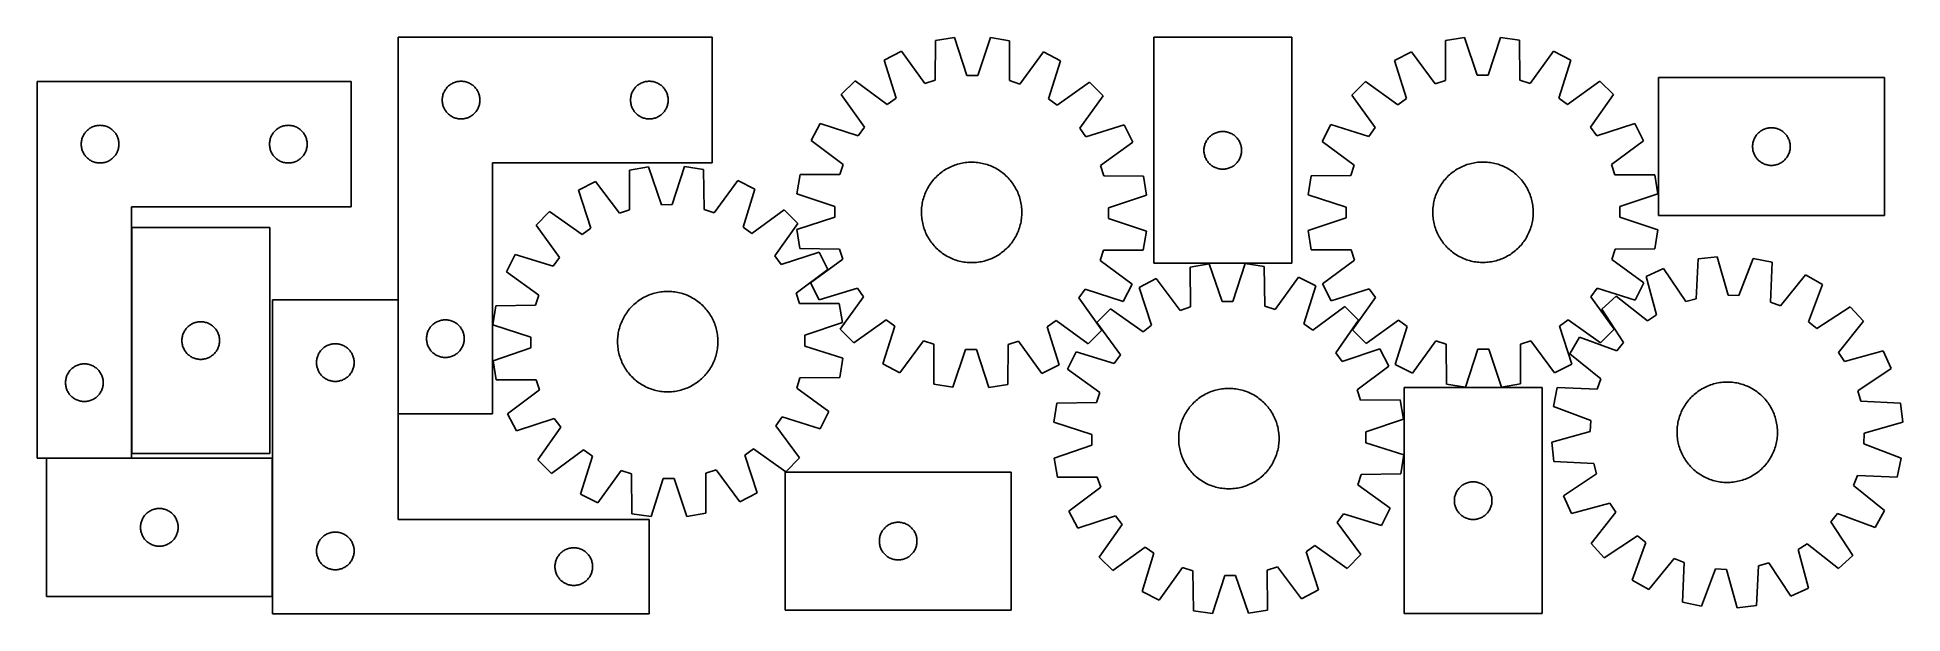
# Model space of a CAD drawing. Header units: millimetres. Extents: x 7 to 1493, y 7 to 466.
import ezdxf

# ---------------------------------------------------------------- set-up
doc = ezdxf.new("R2010")
doc.units = ezdxf.units.MM
doc.layers.add('COMMON', color=5, linetype='CONTINUOUS', true_color=0x0000ff)
doc.layers.add('CUT', color=7, linetype='CONTINUOUS', true_color=0x000000)

msp = doc.modelspace()

# ---------------------------------------------------------------- linework, layer by layer
at = {"layer": 'COMMON'}
for p, q in [((82.058058, 314.066709), (82.058058, 134.066709)), ((294.470422, 165.599908), (294.470422, 256.525697)), ((81.958058, 130.396938), (14.17042, 130.396938)), ((194.270421, 20.296937), (194.270421, 130.296937))]:
    msp.add_line(p, q, dxfattribs=at)
at = {"layer": 'CUT'}
for p, q in [((294.570422, 465.599908), (294.570422, 165.599908)), ((544.570422, 465.599908), (294.570422, 465.599908)), ((544.570422, 365.599908), (544.570422, 465.599908)), ((722.549769, 463.138753), (722.223571, 431.376065)), ((737.757658, 465.473417), (722.549769, 463.138753)), ((747.596493, 435.27123), (737.757658, 465.473417)), ((766.296183, 465.337793), (756.17074, 435.230483)), ((781.481196, 462.858694), (766.296183, 465.337793)), ((781.505495, 431.094341), (781.481196, 462.858694)), ((1006.422972, 465.594301), (896.422972, 465.594301)), ((896.422972, 465.594301), (896.422972, 285.594301)), ((1006.422972, 285.594301), (1006.422972, 465.594301)), ((1128.932612, 463.056943), (1128.840869, 431.292713)), ((1144.122855, 465.503795), (1128.932612, 463.056943)), ((1154.184349, 435.375053), (1144.122855, 465.503795)), ((1172.661604, 465.578823), (1162.758663, 435.397595)), ((1187.864502, 463.211875), (1172.661604, 465.578823)), ((1188.123258, 431.448566), (1187.864502, 463.211875)), ((695.366108, 454.448849), (681.623997, 447.528956)), ((681.623997, 447.528956), (691.128974, 417.220044)), ((714.056386, 428.76523), (695.366108, 454.448849)), ((808.581037, 453.910819), (789.647497, 428.406)), ((822.256758, 446.860629), (808.581037, 453.910819)), ((812.464143, 416.643424), (822.256758, 446.860629)), ((1101.813834, 454.166629), (1088.123174, 447.145492)), ((1088.123174, 447.145492), (1097.851608, 416.907563)), ((1120.693177, 428.621666), (1101.813834, 454.166629)), ((1215.02965, 454.464272), (1196.284881, 428.820395)), ((1228.757037, 447.515216), (1215.02965, 454.464272)), ((1219.187727, 417.226554), (1228.757037, 447.515216)), ((722.223571, 431.376065), (714.056386, 428.76523)), ((756.17074, 435.230483), (747.596493, 435.27123)), ((789.647497, 428.406), (781.505495, 431.094341)), ((1128.840869, 431.292713), (1120.693177, 428.621666)), ((1162.758663, 435.397595), (1154.184349, 435.375053)), ((1196.284881, 428.820395), (1188.123258, 431.448566)), ((1478.532538, 433.582581), (1298.532538, 433.582581)), ((1298.532538, 433.582581), (1298.532538, 323.582581)), ((1478.532538, 323.582581), (1478.532538, 433.582581)), ((6.958058, 430.496938), (6.958058, 130.496938)), ((256.958058, 430.496938), (6.958058, 430.496938)), ((256.958058, 330.496938), (256.958058, 430.496938)), ((329.575395, 415.986127), (329.61516, 416.75754)), ((329.61516, 416.75754), (329.694582, 417.525884)), ((329.694582, 417.525884), (329.813453, 418.28912)), ((329.813453, 418.28912), (329.971457, 419.045225)), ((329.971457, 419.045225), (330.168174, 419.792193)), ((330.168174, 419.792193), (330.403084, 420.528044)), ((330.403084, 420.528044), (330.675563, 421.250827)), ((330.675563, 421.250827), (330.984889, 421.958624)), ((330.984889, 421.958624), (331.330241, 422.64956)), ((331.330241, 422.64956), (331.710703, 423.321801)), ((331.710703, 423.321801), (332.125267, 423.973564)), ((332.125267, 423.973564), (332.572834, 424.603123)), ((332.572834, 424.603123), (333.052216, 425.208806)), ((333.052216, 425.208806), (333.562142, 425.789009)), ((333.562142, 425.789009), (334.10126, 426.342191)), ((334.10126, 426.342191), (334.668141, 426.866887)), ((334.668141, 426.866887), (335.26128, 427.361706)), ((335.26128, 427.361706), (335.879106, 427.825334)), ((335.879106, 427.825334), (336.51998, 428.256542)), ((336.51998, 428.256542), (337.182201, 428.654187)), ((337.182201, 428.654187), (337.864016, 429.017215)), ((337.864016, 429.017215), (338.563614, 429.344662)), ((338.563614, 429.344662), (339.279141, 429.635661)), ((339.279141, 429.635661), (340.0087, 429.889439)), ((340.0087, 429.889439), (340.750356, 430.105324)), ((340.750356, 430.105324), (341.502141, 430.282744)), ((341.502141, 430.282744), (342.262064, 430.421227)), ((342.262064, 430.421227), (343.028108, 430.520407)), ((343.028108, 430.520407), (343.798241, 430.58002)), ((343.798241, 430.58002), (344.570422, 430.599908)), ((344.570422, 430.599908), (345.342604, 430.58002)), ((345.342604, 430.58002), (346.112737, 430.520407)), ((346.112737, 430.520407), (346.878781, 430.421227)), ((346.878781, 430.421227), (347.638703, 430.282744)), ((347.638703, 430.282744), (348.390489, 430.105324)), ((348.390489, 430.105324), (349.132145, 429.889439)), ((349.132145, 429.889439), (349.861704, 429.635661)), ((349.861704, 429.635661), (350.577231, 429.344662)), ((350.577231, 429.344662), (351.276829, 429.017215)), ((351.276829, 429.017215), (351.958643, 428.654187)), ((351.958643, 428.654187), (352.620865, 428.256542)), ((352.620865, 428.256542), (353.261739, 427.825334)), ((353.261739, 427.825334), (353.879565, 427.361706)), ((353.879565, 427.361706), (354.472704, 426.866887)), ((354.472704, 426.866887), (355.039585, 426.342191)), ((355.039585, 426.342191), (355.578703, 425.789009)), ((355.578703, 425.789009), (356.088629, 425.208806)), ((356.088629, 425.208806), (356.568011, 424.603123)), ((356.568011, 424.603123), (357.015578, 423.973564)), ((357.015578, 423.973564), (357.430142, 423.321801)), ((357.430142, 423.321801), (357.810604, 422.64956)), ((357.810604, 422.64956), (358.155956, 421.958624)), ((358.155956, 421.958624), (358.465282, 421.250827)), ((358.465282, 421.250827), (358.737761, 420.528044)), ((358.737761, 420.528044), (358.972671, 419.792193)), ((358.972671, 419.792193), (359.169388, 419.045225)), ((359.169388, 419.045225), (359.327392, 418.28912)), ((359.327392, 418.28912), (359.446263, 417.525884)), ((359.446263, 417.525884), (359.525685, 416.75754)), ((359.525685, 416.75754), (359.565449, 415.986127)), ((479.575395, 415.986127), (479.61516, 416.75754)), ((479.61516, 416.75754), (479.694582, 417.525884)), ((479.694582, 417.525884), (479.813453, 418.28912)), ((479.813453, 418.28912), (479.971457, 419.045225)), ((479.971457, 419.045225), (480.168174, 419.792193)), ((480.168174, 419.792193), (480.403084, 420.528044)), ((480.403084, 420.528044), (480.675563, 421.250827)), ((480.675563, 421.250827), (480.984889, 421.958624)), ((480.984889, 421.958624), (481.330241, 422.64956)), ((481.330241, 422.64956), (481.710703, 423.321801)), ((481.710703, 423.321801), (482.125267, 423.973564)), ((482.125267, 423.973564), (482.572834, 424.603123)), ((482.572834, 424.603123), (483.052216, 425.208806)), ((483.052216, 425.208806), (483.562142, 425.789009)), ((483.562142, 425.789009), (484.10126, 426.342191)), ((484.10126, 426.342191), (484.668141, 426.866887)), ((484.668141, 426.866887), (485.26128, 427.361706)), ((485.26128, 427.361706), (485.879106, 427.825334)), ((485.879106, 427.825334), (486.51998, 428.256542)), ((486.51998, 428.256542), (487.182201, 428.654187)), ((487.182201, 428.654187), (487.864016, 429.017215)), ((487.864016, 429.017215), (488.563614, 429.344662)), ((488.563614, 429.344662), (489.279141, 429.635661)), ((489.279141, 429.635661), (490.0087, 429.889439)), ((490.0087, 429.889439), (490.750356, 430.105324)), ((490.750356, 430.105324), (491.502141, 430.282744)), ((491.502141, 430.282744), (492.262064, 430.421227)), ((492.262064, 430.421227), (493.028108, 430.520407)), ((493.028108, 430.520407), (493.798241, 430.58002)), ((493.798241, 430.58002), (494.570422, 430.599908)), ((494.570422, 430.599908), (495.342604, 430.58002)), ((495.342604, 430.58002), (496.112737, 430.520407)), ((496.112737, 430.520407), (496.878781, 430.421227)), ((496.878781, 430.421227), (497.638703, 430.282744)), ((497.638703, 430.282744), (498.390489, 430.105324)), ((498.390489, 430.105324), (499.132145, 429.889439)), ((499.132145, 429.889439), (499.861704, 429.635661)), ((499.861704, 429.635661), (500.577231, 429.344662)), ((500.577231, 429.344662), (501.276829, 429.017215)), ((501.276829, 429.017215), (501.958643, 428.654187)), ((501.958643, 428.654187), (502.620865, 428.256542)), ((502.620865, 428.256542), (503.261739, 427.825334)), ((503.261739, 427.825334), (503.879565, 427.361706)), ((503.879565, 427.361706), (504.472704, 426.866887)), ((504.472704, 426.866887), (505.039585, 426.342191)), ((505.039585, 426.342191), (505.578703, 425.789009)), ((505.578703, 425.789009), (506.088629, 425.208806)), ((506.088629, 425.208806), (506.568011, 424.603123)), ((506.568011, 424.603123), (507.015578, 423.973564)), ((507.015578, 423.973564), (507.430142, 423.321801)), ((507.430142, 423.321801), (507.810604, 422.64956)), ((507.810604, 422.64956), (508.155956, 421.958624)), ((508.155956, 421.958624), (508.465282, 421.250827)), ((508.465282, 421.250827), (508.737761, 420.528044)), ((508.737761, 420.528044), (508.972671, 419.792193)), ((508.972671, 419.792193), (509.169388, 419.045225)), ((509.169388, 419.045225), (509.327392, 418.28912)), ((509.327392, 418.28912), (509.446263, 417.525884)), ((509.446263, 417.525884), (509.525685, 416.75754)), ((509.525685, 416.75754), (509.565449, 415.986127)), ((658.456128, 430.864154), (647.524968, 420.036398)), ((647.524968, 420.036398), (665.930707, 394.148109)), ((684.168312, 412.213194), (658.456128, 430.864154)), ((691.128974, 417.220044), (684.168312, 412.213194)), ((819.376904, 411.570643), (812.464143, 416.643424)), ((845.265193, 429.976383), (819.376904, 411.570643)), ((837.441988, 393.333038), (856.092948, 419.045223)), ((856.092948, 419.045223), (845.265193, 429.976383)), ((1065.078941, 430.310137), (1054.228001, 419.401992)), ((1054.228001, 419.401992), (1072.824325, 393.650264)), ((1090.928092, 411.849471), (1065.078941, 430.310137)), ((1097.851608, 416.907563), (1090.928092, 411.849471)), ((1226.137743, 412.204935), (1219.187727, 417.226554)), ((1251.889471, 430.80126), (1226.137743, 412.204935)), ((1244.33695, 394.101169), (1262.797616, 419.950319)), ((1262.797616, 419.950319), (1251.889471, 430.80126)), ((329.575395, 415.21369), (329.575395, 415.986127)), ((329.61516, 414.442277), (329.575395, 415.21369)), ((329.694582, 413.673933), (329.61516, 414.442277)), ((329.813453, 412.910697), (329.694582, 413.673933)), ((329.971457, 412.154592), (329.813453, 412.910697)), ((330.168174, 411.407624), (329.971457, 412.154592)), ((330.403084, 410.671773), (330.168174, 411.407624)), ((330.675563, 409.94899), (330.403084, 410.671773)), ((330.984889, 409.241193), (330.675563, 409.94899)), ((331.330241, 408.550257), (330.984889, 409.241193)), ((331.710703, 407.878016), (331.330241, 408.550257)), ((332.125267, 407.226253), (331.710703, 407.878016)), ((332.572834, 406.596694), (332.125267, 407.226253)), ((333.052216, 405.991011), (332.572834, 406.596694)), ((333.562142, 405.410808), (333.052216, 405.991011)), ((334.10126, 404.857626), (333.562142, 405.410808)), ((334.668141, 404.33293), (334.10126, 404.857626)), ((335.26128, 403.838111), (334.668141, 404.33293)), ((335.879106, 403.374483), (335.26128, 403.838111)), ((336.51998, 402.943275), (335.879106, 403.374483)), ((337.182201, 402.54563), (336.51998, 402.943275)), ((337.864016, 402.182602), (337.182201, 402.54563)), ((338.563614, 401.855155), (337.864016, 402.182602)), ((339.279141, 401.564156), (338.563614, 401.855155)), ((340.0087, 401.310378), (339.279141, 401.564156)), ((340.750356, 401.094493), (340.0087, 401.310378)), ((349.132145, 401.310378), (348.390489, 401.094493)), ((349.861704, 401.564156), (349.132145, 401.310378)), ((350.577231, 401.855155), (349.861704, 401.564156)), ((351.276829, 402.182602), (350.577231, 401.855155)), ((351.958643, 402.54563), (351.276829, 402.182602)), ((352.620865, 402.943275), (351.958643, 402.54563)), ((353.261739, 403.374483), (352.620865, 402.943275)), ((353.879565, 403.838111), (353.261739, 403.374483)), ((354.472704, 404.33293), (353.879565, 403.838111)), ((355.039585, 404.857626), (354.472704, 404.33293)), ((355.578703, 405.410808), (355.039585, 404.857626)), ((356.088629, 405.991011), (355.578703, 405.410808)), ((356.568011, 406.596694), (356.088629, 405.991011)), ((357.015578, 407.226253), (356.568011, 406.596694)), ((357.430142, 407.878016), (357.015578, 407.226253)), ((357.810604, 408.550257), (357.430142, 407.878016)), ((358.155956, 409.241193), (357.810604, 408.550257)), ((358.465282, 409.94899), (358.155956, 409.241193)), ((358.737761, 410.671773), (358.465282, 409.94899)), ((358.972671, 411.407624), (358.737761, 410.671773)), ((359.169388, 412.154592), (358.972671, 411.407624)), ((359.327392, 412.910697), (359.169388, 412.154592)), ((359.446263, 413.673933), (359.327392, 412.910697)), ((359.525685, 414.442277), (359.446263, 413.673933)), ((359.565449, 415.21369), (359.525685, 414.442277)), ((359.565449, 415.986127), (359.565449, 415.21369)), ((479.575395, 415.21369), (479.575395, 415.986127)), ((479.61516, 414.442277), (479.575395, 415.21369)), ((479.694582, 413.673933), (479.61516, 414.442277)), ((479.813453, 412.910697), (479.694582, 413.673933)), ((479.971457, 412.154592), (479.813453, 412.910697)), ((480.168174, 411.407624), (479.971457, 412.154592)), ((480.403084, 410.671773), (480.168174, 411.407624)), ((480.675563, 409.94899), (480.403084, 410.671773)), ((480.984889, 409.241193), (480.675563, 409.94899)), ((481.330241, 408.550257), (480.984889, 409.241193)), ((481.710703, 407.878016), (481.330241, 408.550257)), ((482.125267, 407.226253), (481.710703, 407.878016)), ((482.572834, 406.596694), (482.125267, 407.226253)), ((483.052216, 405.991011), (482.572834, 406.596694)), ((483.562142, 405.410808), (483.052216, 405.991011)), ((484.10126, 404.857626), (483.562142, 405.410808)), ((484.668141, 404.33293), (484.10126, 404.857626)), ((485.26128, 403.838111), (484.668141, 404.33293)), ((485.879106, 403.374483), (485.26128, 403.838111)), ((486.51998, 402.943275), (485.879106, 403.374483)), ((487.182201, 402.54563), (486.51998, 402.943275)), ((487.864016, 402.182602), (487.182201, 402.54563)), ((488.563614, 401.855155), (487.864016, 402.182602)), ((489.279141, 401.564156), (488.563614, 401.855155)), ((490.0087, 401.310378), (489.279141, 401.564156)), ((490.750356, 401.094493), (490.0087, 401.310378)), ((499.132145, 401.310378), (498.390489, 401.094493)), ((499.861704, 401.564156), (499.132145, 401.310378)), ((500.577231, 401.855155), (499.861704, 401.564156)), ((501.276829, 402.182602), (500.577231, 401.855155)), ((501.958643, 402.54563), (501.276829, 402.182602)), ((502.620865, 402.943275), (501.958643, 402.54563)), ((503.261739, 403.374483), (502.620865, 402.943275)), ((503.879565, 403.838111), (503.261739, 403.374483)), ((504.472704, 404.33293), (503.879565, 403.838111)), ((505.039585, 404.857626), (504.472704, 404.33293)), ((505.578703, 405.410808), (505.039585, 404.857626)), ((506.088629, 405.991011), (505.578703, 405.410808)), ((506.568011, 406.596694), (506.088629, 405.991011)), ((507.015578, 407.226253), (506.568011, 406.596694)), ((507.430142, 407.878016), (507.015578, 407.226253)), ((507.810604, 408.550257), (507.430142, 407.878016)), ((508.155956, 409.241193), (507.810604, 408.550257)), ((508.465282, 409.94899), (508.155956, 409.241193)), ((508.737761, 410.671773), (508.465282, 409.94899)), ((508.972671, 411.407624), (508.737761, 410.671773)), ((509.169388, 412.154592), (508.972671, 411.407624)), ((509.327392, 412.910697), (509.169388, 412.154592)), ((509.446263, 413.673933), (509.327392, 412.910697)), ((509.525685, 414.442277), (509.446263, 413.673933)), ((509.565449, 415.21369), (509.525685, 414.442277)), ((509.565449, 415.986127), (509.565449, 415.21369)), ((43.063198, 386.147856), (43.372524, 386.855654)), ((43.372524, 386.855654), (43.717876, 387.546589)), ((43.717876, 387.546589), (44.098338, 388.21883)), ((44.098338, 388.21883), (44.512902, 388.870594)), ((44.512902, 388.870594), (44.960469, 389.500152)), ((44.960469, 389.500152), (45.439851, 390.105836)), ((45.439851, 390.105836), (45.949777, 390.686038)), ((45.949777, 390.686038), (46.488895, 391.239221)), ((46.488895, 391.239221), (47.055776, 391.763917)), ((47.055776, 391.763917), (47.648915, 392.258735)), ((47.648915, 392.258735), (48.266741, 392.722363)), ((48.266741, 392.722363), (48.907615, 393.153571)), ((48.907615, 393.153571), (49.569837, 393.551217)), ((49.569837, 393.551217), (50.251651, 393.914244)), ((50.251651, 393.914244), (50.951249, 394.241692)), ((50.951249, 394.241692), (51.666776, 394.53269)), ((51.666776, 394.53269), (52.396335, 394.786469)), ((52.396335, 394.786469), (53.137991, 395.002354)), ((53.137991, 395.002354), (53.889777, 395.179773)), ((53.889777, 395.179773), (54.649699, 395.318256)), ((54.649699, 395.318256), (55.415743, 395.417436)), ((55.415743, 395.417436), (56.185876, 395.477049)), ((56.185876, 395.477049), (56.958058, 395.496938)), ((56.958058, 395.496938), (57.730239, 395.477049)), ((57.730239, 395.477049), (58.500373, 395.417436)), ((58.500373, 395.417436), (59.266416, 395.318256)), ((59.266416, 395.318256), (60.026339, 395.179773)), ((60.026339, 395.179773), (60.778124, 395.002354)), ((60.778124, 395.002354), (61.51978, 394.786469)), ((61.51978, 394.786469), (62.249339, 394.53269)), ((62.249339, 394.53269), (62.964866, 394.241692)), ((62.964866, 394.241692), (63.664464, 393.914244)), ((63.664464, 393.914244), (64.346279, 393.551217)), ((64.346279, 393.551217), (65.0085, 393.153571)), ((65.0085, 393.153571), (65.649374, 392.722363)), ((65.649374, 392.722363), (66.2672, 392.258735)), ((66.2672, 392.258735), (66.860339, 391.763917)), ((66.860339, 391.763917), (67.42722, 391.239221)), ((67.42722, 391.239221), (67.966338, 390.686038)), ((67.966338, 390.686038), (68.476264, 390.105836)), ((68.476264, 390.105836), (68.955646, 389.500152)), ((68.955646, 389.500152), (69.403213, 388.870594)), ((69.403213, 388.870594), (69.817777, 388.21883)), ((69.817777, 388.21883), (70.19824, 387.546589)), ((70.19824, 387.546589), (70.543592, 386.855654)), ((70.543592, 386.855654), (70.852917, 386.147856)), ((193.063198, 386.147856), (193.372524, 386.855654)), ((193.372524, 386.855654), (193.717876, 387.546589)), ((193.717876, 387.546589), (194.098338, 388.21883)), ((194.098338, 388.21883), (194.512902, 388.870594)), ((194.512902, 388.870594), (194.960469, 389.500152)), ((194.960469, 389.500152), (195.439851, 390.105836)), ((195.439851, 390.105836), (195.949777, 390.686038)), ((195.949777, 390.686038), (196.488895, 391.239221)), ((196.488895, 391.239221), (197.055776, 391.763917)), ((197.055776, 391.763917), (197.648915, 392.258735)), ((197.648915, 392.258735), (198.266741, 392.722363)), ((198.266741, 392.722363), (198.907615, 393.153571)), ((198.907615, 393.153571), (199.569837, 393.551217)), ((199.569837, 393.551217), (200.251651, 393.914244)), ((200.251651, 393.914244), (200.951249, 394.241692)), ((200.951249, 394.241692), (201.666776, 394.53269)), ((201.666776, 394.53269), (202.396335, 394.786469)), ((202.396335, 394.786469), (203.137991, 395.002354)), ((203.137991, 395.002354), (203.889777, 395.179773)), ((203.889777, 395.179773), (204.649699, 395.318256)), ((204.649699, 395.318256), (205.415743, 395.417436)), ((205.415743, 395.417436), (206.185876, 395.477049)), ((206.185876, 395.477049), (206.958058, 395.496938)), ((206.958058, 395.496938), (207.730239, 395.477049)), ((207.730239, 395.477049), (208.500373, 395.417436)), ((208.500373, 395.417436), (209.266416, 395.318256)), ((209.266416, 395.318256), (210.026339, 395.179773)), ((210.026339, 395.179773), (210.778124, 395.002354)), ((210.778124, 395.002354), (211.51978, 394.786469)), ((211.51978, 394.786469), (212.249339, 394.53269)), ((212.249339, 394.53269), (212.964866, 394.241692)), ((212.964866, 394.241692), (213.664464, 393.914244)), ((213.664464, 393.914244), (214.346279, 393.551217)), ((214.346279, 393.551217), (215.0085, 393.153571)), ((215.0085, 393.153571), (215.649374, 392.722363)), ((215.649374, 392.722363), (216.2672, 392.258735)), ((216.2672, 392.258735), (216.860339, 391.763917)), ((216.860339, 391.763917), (217.42722, 391.239221)), ((217.42722, 391.239221), (217.966338, 390.686038)), ((217.966338, 390.686038), (218.476264, 390.105836)), ((218.476264, 390.105836), (218.955646, 389.500152)), ((218.955646, 389.500152), (219.403213, 388.870594)), ((219.403213, 388.870594), (219.817777, 388.21883)), ((219.817777, 388.21883), (220.19824, 387.546589)), ((220.19824, 387.546589), (220.543592, 386.855654)), ((220.543592, 386.855654), (220.852917, 386.147856)), ((341.502141, 400.917073), (340.750356, 401.094493)), ((342.262064, 400.77859), (341.502141, 400.917073)), ((343.028108, 400.67941), (342.262064, 400.77859)), ((343.798241, 400.619797), (343.028108, 400.67941)), ((344.570422, 400.599908), (343.798241, 400.619797)), ((345.342604, 400.619797), (344.570422, 400.599908)), ((346.112737, 400.67941), (345.342604, 400.619797)), ((346.878781, 400.77859), (346.112737, 400.67941)), ((347.638703, 400.917073), (346.878781, 400.77859)), ((348.390489, 401.094493), (347.638703, 400.917073)), ((491.502141, 400.917073), (490.750356, 401.094493)), ((492.262064, 400.77859), (491.502141, 400.917073)), ((493.028108, 400.67941), (492.262064, 400.77859)), ((493.798241, 400.619797), (493.028108, 400.67941)), ((494.570422, 400.599908), (493.798241, 400.619797)), ((495.342604, 400.619797), (494.570422, 400.599908)), ((496.112737, 400.67941), (495.342604, 400.619797)), ((496.878781, 400.77859), (496.112737, 400.67941)), ((497.638703, 400.917073), (496.878781, 400.77859)), ((498.390489, 401.094493), (497.638703, 400.917073)), ((630.640722, 397.027964), (623.590531, 383.352242)), ((660.857926, 387.235349), (630.640722, 397.027964)), ((665.930707, 394.148109), (660.857926, 387.235349)), ((842.448839, 386.372376), (837.441988, 393.333038)), ((872.757751, 395.877353), (842.448839, 386.372376)), ((879.677644, 382.135242), (872.757751, 395.877353)), ((940.953809, 386.336584), (941.52069, 386.86128)), ((941.52069, 386.86128), (942.113829, 387.356098)), ((942.113829, 387.356098), (942.731655, 387.819726)), ((942.731655, 387.819726), (943.372529, 388.250935)), ((943.372529, 388.250935), (944.034751, 388.64858)), ((944.034751, 388.64858), (944.716565, 389.011608)), ((944.716565, 389.011608), (945.416163, 389.339055)), ((945.416163, 389.339055), (946.13169, 389.630054)), ((946.13169, 389.630054), (946.861249, 389.883832)), ((946.861249, 389.883832), (947.602905, 390.099717)), ((947.602905, 390.099717), (948.354691, 390.277137)), ((948.354691, 390.277137), (949.114613, 390.41562)), ((949.114613, 390.41562), (949.880657, 390.514799)), ((949.880657, 390.514799), (950.65079, 390.574413)), ((950.65079, 390.574413), (951.422972, 390.594301)), ((951.422972, 390.594301), (952.195153, 390.574413)), ((952.195153, 390.574413), (952.965287, 390.514799)), ((952.965287, 390.514799), (953.73133, 390.41562)), ((953.73133, 390.41562), (954.491253, 390.277137)), ((954.491253, 390.277137), (955.243038, 390.099717)), ((955.243038, 390.099717), (955.984694, 389.883832)), ((955.984694, 389.883832), (956.714253, 389.630054)), ((956.714253, 389.630054), (957.42978, 389.339055)), ((957.42978, 389.339055), (958.129379, 389.011608)), ((958.129379, 389.011608), (958.811193, 388.64858)), ((958.811193, 388.64858), (959.473415, 388.250935)), ((959.473415, 388.250935), (960.114288, 387.819726)), ((960.114288, 387.819726), (960.732114, 387.356098)), ((960.732114, 387.356098), (961.325253, 386.86128)), ((961.325253, 386.86128), (961.892134, 386.336584)), ((1037.514044, 396.269558), (1030.564988, 382.542171)), ((1067.802706, 386.700248), (1037.514044, 396.269558)), ((1072.824325, 393.650264), (1067.802706, 386.700248)), ((1249.395042, 387.177653), (1244.33695, 394.101169)), ((1279.632971, 396.906086), (1249.395042, 387.177653)), ((1286.654108, 383.215426), (1279.632971, 396.906086)), ((1375.478259, 385.970802), (1375.875905, 386.633024)), ((1375.875905, 386.633024), (1376.307113, 387.273898)), ((1376.307113, 387.273898), (1376.770741, 387.891724)), ((1376.770741, 387.891724), (1377.265559, 388.484863)), ((1377.265559, 388.484863), (1377.790255, 389.051744)), ((1377.790255, 389.051744), (1378.343438, 389.590862)), ((1378.343438, 389.590862), (1378.92364, 390.100788)), ((1378.92364, 390.100788), (1379.529324, 390.58017)), ((1379.529324, 390.58017), (1380.158882, 391.027737)), ((1380.158882, 391.027737), (1380.810646, 391.442301)), ((1380.810646, 391.442301), (1381.482887, 391.822763)), ((1381.482887, 391.822763), (1382.173822, 392.168115)), ((1382.173822, 392.168115), (1382.88162, 392.477441)), ((1382.88162, 392.477441), (1383.604402, 392.74992)), ((1383.604402, 392.74992), (1384.340254, 392.98483)), ((1384.340254, 392.98483), (1385.087222, 393.181547)), ((1385.087222, 393.181547), (1385.843327, 393.339551)), ((1385.843327, 393.339551), (1386.606563, 393.458422)), ((1386.606563, 393.458422), (1387.374906, 393.537844)), ((1387.374906, 393.537844), (1388.146319, 393.577608)), ((1388.146319, 393.577608), (1388.918757, 393.577608)), ((1388.918757, 393.577608), (1389.69017, 393.537844)), ((1389.69017, 393.537844), (1390.458513, 393.458422)), ((1390.458513, 393.458422), (1391.221749, 393.339551)), ((1391.221749, 393.339551), (1391.977854, 393.181547)), ((1391.977854, 393.181547), (1392.724823, 392.98483)), ((1392.724823, 392.98483), (1393.460674, 392.74992)), ((1393.460674, 392.74992), (1394.183456, 392.477441)), ((1394.183456, 392.477441), (1394.891254, 392.168115)), ((1394.891254, 392.168115), (1395.582189, 391.822763)), ((1395.582189, 391.822763), (1396.25443, 391.442301)), ((1396.25443, 391.442301), (1396.906194, 391.027737)), ((1396.906194, 391.027737), (1397.535752, 390.58017)), ((1397.535752, 390.58017), (1398.141436, 390.100788)), ((1398.141436, 390.100788), (1398.721638, 389.590862)), ((1398.721638, 389.590862), (1399.274821, 389.051744)), ((1399.274821, 389.051744), (1399.799517, 388.484863)), ((1399.799517, 388.484863), (1400.294335, 387.891724)), ((1400.294335, 387.891724), (1400.757963, 387.273898)), ((1400.757963, 387.273898), (1401.189171, 386.633024)), ((1401.189171, 386.633024), (1401.586817, 385.970802)), ((41.963031, 380.883157), (42.002795, 381.65457)), ((41.963031, 380.110719), (41.963031, 380.883157)), ((42.002795, 379.339306), (41.963031, 380.110719)), ((42.002795, 381.65457), (42.082217, 382.422913)), ((42.082217, 378.570963), (42.002795, 379.339306)), ((42.082217, 382.422913), (42.201088, 383.186149)), ((42.201088, 377.807727), (42.082217, 378.570963)), ((42.201088, 383.186149), (42.359092, 383.942254)), ((42.359092, 377.051622), (42.201088, 377.807727)), ((42.359092, 383.942254), (42.555809, 384.689222)), ((42.555809, 376.304653), (42.359092, 377.051622)), ((42.555809, 384.689222), (42.790719, 385.425074)), ((42.790719, 375.568802), (42.555809, 376.304653)), ((42.790719, 385.425074), (43.063198, 386.147856)), ((43.063198, 374.84602), (42.790719, 375.568802)), ((43.372524, 374.138222), (43.063198, 374.84602)), ((43.717876, 373.447287), (43.372524, 374.138222)), ((44.098338, 372.775046), (43.717876, 373.447287)), ((44.512902, 372.123282), (44.098338, 372.775046)), ((44.960469, 371.493724), (44.512902, 372.123282)), ((69.403213, 372.123282), (68.955646, 371.493724)), ((69.817777, 372.775046), (69.403213, 372.123282)), ((70.19824, 373.447287), (69.817777, 372.775046)), ((70.543592, 374.138222), (70.19824, 373.447287)), ((70.852917, 374.84602), (70.543592, 374.138222)), ((70.852917, 386.147856), (71.125396, 385.425074)), ((71.125396, 375.568802), (70.852917, 374.84602)), ((71.125396, 385.425074), (71.360306, 384.689222)), ((71.360306, 376.304653), (71.125396, 375.568802)), ((71.360306, 384.689222), (71.557023, 383.942254)), ((71.557023, 377.051622), (71.360306, 376.304653)), ((71.557023, 383.942254), (71.715027, 383.186149)), ((71.715027, 377.807727), (71.557023, 377.051622)), ((71.715027, 383.186149), (71.833898, 382.422913)), ((71.833898, 378.570963), (71.715027, 377.807727)), ((71.833898, 382.422913), (71.91332, 381.65457)), ((71.91332, 379.339306), (71.833898, 378.570963)), ((71.91332, 381.65457), (71.953085, 380.883157)), ((71.953085, 380.110719), (71.91332, 379.339306)), ((71.953085, 380.883157), (71.953085, 380.110719)), ((191.963031, 380.883157), (192.002795, 381.65457)), ((191.963031, 380.110719), (191.963031, 380.883157)), ((192.002795, 379.339306), (191.963031, 380.110719)), ((192.002795, 381.65457), (192.082217, 382.422913)), ((192.082217, 378.570963), (192.002795, 379.339306)), ((192.082217, 382.422913), (192.201088, 383.186149)), ((192.201088, 377.807727), (192.082217, 378.570963)), ((192.201088, 383.186149), (192.359092, 383.942254)), ((192.359092, 377.051622), (192.201088, 377.807727)), ((192.359092, 383.942254), (192.555809, 384.689222)), ((192.555809, 376.304653), (192.359092, 377.051622)), ((192.555809, 384.689222), (192.790719, 385.425074)), ((192.790719, 375.568802), (192.555809, 376.304653)), ((192.790719, 385.425074), (193.063198, 386.147856)), ((193.063198, 374.84602), (192.790719, 375.568802)), ((193.372524, 374.138222), (193.063198, 374.84602)), ((193.717876, 373.447287), (193.372524, 374.138222)), ((194.098338, 372.775046), (193.717876, 373.447287)), ((194.512902, 372.123282), (194.098338, 372.775046)), ((194.960469, 371.493724), (194.512902, 372.123282)), ((219.403213, 372.123282), (218.955646, 371.493724)), ((219.817777, 372.775046), (219.403213, 372.123282)), ((220.19824, 373.447287), (219.817777, 372.775046)), ((220.543592, 374.138222), (220.19824, 373.447287)), ((220.852917, 374.84602), (220.543592, 374.138222)), ((220.852917, 386.147856), (221.125396, 385.425074)), ((221.125396, 375.568802), (220.852917, 374.84602)), ((221.125396, 385.425074), (221.360306, 384.689222)), ((221.360306, 376.304653), (221.125396, 375.568802)), ((221.360306, 384.689222), (221.557023, 383.942254)), ((221.557023, 377.051622), (221.360306, 376.304653)), ((221.557023, 383.942254), (221.715027, 383.186149)), ((221.715027, 377.807727), (221.557023, 377.051622)), ((221.715027, 383.186149), (221.833898, 382.422913)), ((221.833898, 378.570963), (221.715027, 377.807727)), ((221.833898, 382.422913), (221.91332, 381.65457)), ((221.91332, 379.339306), (221.833898, 378.570963)), ((221.91332, 381.65457), (221.953085, 380.883157)), ((221.953085, 380.110719), (221.91332, 379.339306)), ((221.953085, 380.883157), (221.953085, 380.110719)), ((623.590531, 383.352242), (649.095351, 364.418703)), ((853.994025, 363.444965), (879.677644, 382.135242)), ((936.427945, 375.98052), (936.467709, 376.751933)), ((936.427945, 375.208083), (936.427945, 375.98052)), ((936.467709, 374.436669), (936.427945, 375.208083)), ((936.467709, 376.751933), (936.547132, 377.520277)), ((936.547132, 373.668326), (936.467709, 374.436669)), ((936.547132, 377.520277), (936.666002, 378.283513)), ((936.666002, 372.90509), (936.547132, 373.668326)), ((936.666002, 378.283513), (936.824006, 379.039617)), ((936.824006, 372.148985), (936.666002, 372.90509)), ((936.824006, 379.039617), (937.020724, 379.786586)), ((937.020724, 371.402017), (936.824006, 372.148985)), ((937.020724, 379.786586), (937.255633, 380.522437)), ((937.255633, 380.522437), (937.528112, 381.24522)), ((937.528112, 381.24522), (937.837438, 381.953017)), ((937.837438, 381.953017), (938.18279, 382.643952)), ((938.18279, 382.643952), (938.563252, 383.316193)), ((938.563252, 383.316193), (938.977816, 383.967957)), ((938.977816, 383.967957), (939.425383, 384.597516)), ((939.425383, 384.597516), (939.904765, 385.203199)), ((939.904765, 385.203199), (940.414691, 385.783401)), ((940.414691, 385.783401), (940.953809, 386.336584)), ((961.892134, 386.336584), (962.431252, 385.783401)), ((962.431252, 385.783401), (962.941178, 385.203199)), ((962.941178, 385.203199), (963.42056, 384.597516)), ((963.42056, 384.597516), (963.868127, 383.967957)), ((963.868127, 383.967957), (964.282691, 383.316193)), ((964.282691, 383.316193), (964.663154, 382.643952)), ((964.663154, 382.643952), (965.008506, 381.953017)), ((965.008506, 381.953017), (965.317831, 381.24522)), ((965.317831, 381.24522), (965.59031, 380.522437)), ((965.59031, 380.522437), (965.82522, 379.786586)), ((965.82522, 379.786586), (966.021937, 379.039617)), ((966.021937, 372.148985), (965.82522, 371.402017)), ((966.021937, 379.039617), (966.179941, 378.283513)), ((966.179941, 372.90509), (966.021937, 372.148985)), ((966.179941, 378.283513), (966.298812, 377.520277)), ((966.298812, 373.668326), (966.179941, 372.90509)), ((966.298812, 377.520277), (966.378235, 376.751933)), ((966.378235, 374.436669), (966.298812, 373.668326)), ((966.378235, 376.751933), (966.417999, 375.98052)), ((966.417999, 375.208083), (966.378235, 374.436669)), ((966.417999, 375.98052), (966.417999, 375.208083)), ((1030.564988, 382.542171), (1056.208865, 363.797402)), ((1261.109145, 364.336083), (1286.654108, 383.215426)), ((1373.532538, 378.582581), (1373.552427, 379.354763)), ((1373.552427, 377.8104), (1373.532538, 378.582581)), ((1373.552427, 379.354763), (1373.61204, 380.124896)), ((1373.61204, 377.040267), (1373.552427, 377.8104)), ((1373.61204, 380.124896), (1373.71122, 380.89094)), ((1373.71122, 376.274223), (1373.61204, 377.040267)), ((1373.71122, 380.89094), (1373.849703, 381.650862)), ((1373.849703, 375.5143), (1373.71122, 376.274223)), ((1373.849703, 381.650862), (1374.027122, 382.402648)), ((1374.027122, 374.762515), (1373.849703, 375.5143)), ((1374.027122, 382.402648), (1374.243007, 383.144304)), ((1374.243007, 374.020859), (1374.027122, 374.762515)), ((1374.243007, 383.144304), (1374.496786, 383.873863)), ((1374.496786, 373.2913), (1374.243007, 374.020859)), ((1374.496786, 383.873863), (1374.787784, 384.58939)), ((1374.787784, 372.575773), (1374.496786, 373.2913)), ((1374.787784, 384.58939), (1375.115232, 385.288988)), ((1375.115232, 371.876175), (1374.787784, 372.575773)), ((1375.115232, 385.288988), (1375.478259, 385.970802)), ((1375.478259, 371.19436), (1375.115232, 371.876175)), ((1401.586817, 385.970802), (1401.949844, 385.288988)), ((1401.949844, 371.876175), (1401.586817, 371.19436)), ((1401.949844, 385.288988), (1402.277292, 384.58939)), ((1402.277292, 372.575773), (1401.949844, 371.876175)), ((1402.277292, 384.58939), (1402.56829, 383.873863)), ((1402.56829, 373.2913), (1402.277292, 372.575773)), ((1402.56829, 383.873863), (1402.822069, 383.144304)), ((1402.822069, 374.020859), (1402.56829, 373.2913)), ((1402.822069, 383.144304), (1403.037954, 382.402648)), ((1403.037954, 374.762515), (1402.822069, 374.020859)), ((1403.037954, 382.402648), (1403.215373, 381.650862)), ((1403.215373, 375.5143), (1403.037954, 374.762515)), ((1403.215373, 381.650862), (1403.353856, 380.89094)), ((1403.353856, 376.274223), (1403.215373, 375.5143)), ((1403.353856, 380.89094), (1403.453036, 380.124896)), ((1403.453036, 377.040267), (1403.353856, 376.274223)), ((1403.453036, 380.124896), (1403.512649, 379.354763)), ((1403.512649, 377.8104), (1403.453036, 377.040267)), ((1403.512649, 379.354763), (1403.532538, 378.582581)), ((1403.532538, 378.582581), (1403.512649, 377.8104)), ((45.439851, 370.88804), (44.960469, 371.493724)), ((45.949777, 370.307838), (45.439851, 370.88804)), ((46.488895, 369.754655), (45.949777, 370.307838)), ((47.055776, 369.229959), (46.488895, 369.754655)), ((47.648915, 368.735141), (47.055776, 369.229959)), ((48.266741, 368.271513), (47.648915, 368.735141)), ((48.907615, 367.840305), (48.266741, 368.271513)), ((49.569837, 367.442659), (48.907615, 367.840305)), ((50.251651, 367.079632), (49.569837, 367.442659)), ((50.951249, 366.752184), (50.251651, 367.079632)), ((51.666776, 366.461186), (50.951249, 366.752184)), ((52.396335, 366.207407), (51.666776, 366.461186)), ((53.137991, 365.991522), (52.396335, 366.207407)), ((53.889777, 365.814103), (53.137991, 365.991522)), ((54.649699, 365.67562), (53.889777, 365.814103)), ((55.415743, 365.57644), (54.649699, 365.67562)), ((56.185876, 365.516827), (55.415743, 365.57644)), ((56.958058, 365.496938), (56.185876, 365.516827)), ((57.730239, 365.516827), (56.958058, 365.496938)), ((58.500373, 365.57644), (57.730239, 365.516827)), ((59.266416, 365.67562), (58.500373, 365.57644)), ((60.026339, 365.814103), (59.266416, 365.67562)), ((60.778124, 365.991522), (60.026339, 365.814103)), ((61.51978, 366.207407), (60.778124, 365.991522)), ((62.249339, 366.461186), (61.51978, 366.207407)), ((62.964866, 366.752184), (62.249339, 366.461186)), ((63.664464, 367.079632), (62.964866, 366.752184)), ((64.346279, 367.442659), (63.664464, 367.079632)), ((65.0085, 367.840305), (64.346279, 367.442659)), ((65.649374, 368.271513), (65.0085, 367.840305)), ((66.2672, 368.735141), (65.649374, 368.271513)), ((66.860339, 369.229959), (66.2672, 368.735141)), ((67.42722, 369.754655), (66.860339, 369.229959)), ((67.966338, 370.307838), (67.42722, 369.754655)), ((68.476264, 370.88804), (67.966338, 370.307838)), ((68.955646, 371.493724), (68.476264, 370.88804)), ((195.439851, 370.88804), (194.960469, 371.493724)), ((195.949777, 370.307838), (195.439851, 370.88804)), ((196.488895, 369.754655), (195.949777, 370.307838)), ((197.055776, 369.229959), (196.488895, 369.754655)), ((197.648915, 368.735141), (197.055776, 369.229959)), ((198.266741, 368.271513), (197.648915, 368.735141)), ((198.907615, 367.840305), (198.266741, 368.271513)), ((199.569837, 367.442659), (198.907615, 367.840305)), ((200.251651, 367.079632), (199.569837, 367.442659)), ((200.951249, 366.752184), (200.251651, 367.079632)), ((201.666776, 366.461186), (200.951249, 366.752184)), ((202.396335, 366.207407), (201.666776, 366.461186)), ((203.137991, 365.991522), (202.396335, 366.207407)), ((203.889777, 365.814103), (203.137991, 365.991522)), ((204.649699, 365.67562), (203.889777, 365.814103)), ((205.415743, 365.57644), (204.649699, 365.67562)), ((206.185876, 365.516827), (205.415743, 365.57644)), ((206.958058, 365.496938), (206.185876, 365.516827)), ((207.730239, 365.516827), (206.958058, 365.496938)), ((208.500373, 365.57644), (207.730239, 365.516827)), ((209.266416, 365.67562), (208.500373, 365.57644)), ((210.026339, 365.814103), (209.266416, 365.67562)), ((210.778124, 365.991522), (210.026339, 365.814103)), ((211.51978, 366.207407), (210.778124, 365.991522)), ((212.249339, 366.461186), (211.51978, 366.207407)), ((212.964866, 366.752184), (212.249339, 366.461186)), ((213.664464, 367.079632), (212.964866, 366.752184)), ((214.346279, 367.442659), (213.664464, 367.079632)), ((215.0085, 367.840305), (214.346279, 367.442659)), ((215.649374, 368.271513), (215.0085, 367.840305)), ((216.2672, 368.735141), (215.649374, 368.271513)), ((216.860339, 369.229959), (216.2672, 368.735141)), ((217.42722, 369.754655), (216.860339, 369.229959)), ((217.966338, 370.307838), (217.42722, 369.754655)), ((218.476264, 370.88804), (217.966338, 370.307838)), ((218.955646, 371.493724), (218.476264, 370.88804)), ((369.570422, 165.599908), (369.570422, 365.599908)), ((369.570422, 365.599908), (544.570422, 365.599908)), ((493.999309, 362.38851), (478.819806, 359.875901)), ((478.819806, 359.875901), (478.865617, 328.111571)), ((504.191181, 332.303622), (493.999309, 362.38851)), ((522.537466, 362.587124), (512.765317, 332.363295)), ((537.750471, 360.286033), (522.537466, 362.587124)), ((538.146776, 328.524143), (537.750471, 360.286033)), ((649.095351, 364.418703), (646.40701, 356.276701)), ((724.81966, 356.058528), (725.772639, 356.877575)), ((725.772639, 356.877575), (726.750875, 357.666284)), ((726.750875, 357.666284), (727.753402, 358.423876)), ((727.753402, 358.423876), (728.779231, 359.149605)), ((728.779231, 359.149605), (729.827349, 359.842753)), ((729.827349, 359.842753), (730.896723, 360.502637)), ((730.896723, 360.502637), (731.986296, 361.128606)), ((731.986296, 361.128606), (733.094994, 361.720041)), ((733.094994, 361.720041), (734.221722, 362.27636)), ((734.221722, 362.27636), (735.365369, 362.797013)), ((735.365369, 362.797013), (736.524805, 363.281486)), ((736.524805, 363.281486), (737.698887, 363.729301)), ((737.698887, 363.729301), (738.886456, 364.140016)), ((738.886456, 364.140016), (740.086339, 364.513226)), ((740.086339, 364.513226), (741.297354, 364.848563)), ((741.297354, 364.848563), (742.518304, 365.145696)), ((742.518304, 365.145696), (743.747985, 365.404331)), ((743.747985, 365.404331), (744.985183, 365.624213)), ((744.985183, 365.624213), (746.228677, 365.805125)), ((746.228677, 365.805125), (747.47724, 365.946889)), ((747.47724, 365.946889), (748.72964, 366.049365)), ((748.72964, 366.049365), (749.984641, 366.112451)), ((749.984641, 366.112451), (751.241004, 366.136086)), ((751.241004, 366.136086), (752.497489, 366.120245)), ((752.497489, 366.120245), (753.752857, 366.064945)), ((753.752857, 366.064945), (755.005869, 365.970241)), ((755.005869, 365.970241), (756.255287, 365.836225)), ((756.255287, 365.836225), (757.49988, 365.66303)), ((757.49988, 365.66303), (758.738418, 365.450827)), ((758.738418, 365.450827), (759.969679, 365.199825)), ((759.969679, 365.199825), (761.192449, 364.910273)), ((761.192449, 364.910273), (762.405521, 364.582455)), ((762.405521, 364.582455), (763.607696, 364.216695)), ((763.607696, 364.216695), (764.79779, 363.813355)), ((764.79779, 363.813355), (765.974627, 363.372831)), ((765.974627, 363.372831), (767.137047, 362.89556)), ((767.137047, 362.89556), (768.283901, 362.382012)), ((768.283901, 362.382012), (769.414059, 361.832694)), ((769.414059, 361.832694), (770.526404, 361.248147)), ((770.526404, 361.248147), (771.61984, 360.62895)), ((771.61984, 360.62895), (772.693286, 359.975712)), ((772.693286, 359.975712), (773.745685, 359.289079)), ((773.745685, 359.289079), (774.775996, 358.569728)), ((774.775996, 358.569728), (775.783203, 357.818369)), ((775.783203, 357.818369), (776.766313, 357.035744)), ((776.766313, 357.035744), (777.724354, 356.222625)), ((856.60486, 355.27778), (853.994025, 363.444965)), ((937.255633, 370.666166), (937.020724, 371.402017)), ((937.528112, 369.943383), (937.255633, 370.666166)), ((937.837438, 369.235585), (937.528112, 369.943383)), ((938.18279, 368.54465), (937.837438, 369.235585)), ((938.563252, 367.872409), (938.18279, 368.54465)), ((938.977816, 367.220645), (938.563252, 367.872409)), ((939.425383, 366.591087), (938.977816, 367.220645)), ((939.904765, 365.985404), (939.425383, 366.591087)), ((940.414691, 365.405201), (939.904765, 365.985404)), ((940.953809, 364.852018), (940.414691, 365.405201)), ((941.52069, 364.327322), (940.953809, 364.852018)), ((942.113829, 363.832504), (941.52069, 364.327322)), ((942.731655, 363.368876), (942.113829, 363.832504)), ((943.372529, 362.937668), (942.731655, 363.368876)), ((944.034751, 362.540023), (943.372529, 362.937668)), ((944.716565, 362.176995), (944.034751, 362.540023)), ((945.416163, 361.849548), (944.716565, 362.176995)), ((946.13169, 361.558549), (945.416163, 361.849548)), ((946.861249, 361.304771), (946.13169, 361.558549)), ((947.602905, 361.088885), (946.861249, 361.304771)), ((948.354691, 360.911466), (947.602905, 361.088885)), ((949.114613, 360.772983), (948.354691, 360.911466)), ((949.880657, 360.673803), (949.114613, 360.772983)), ((950.65079, 360.61419), (949.880657, 360.673803)), ((951.422972, 360.594301), (950.65079, 360.61419)), ((952.195153, 360.61419), (951.422972, 360.594301)), ((952.965287, 360.673803), (952.195153, 360.61419)), ((953.73133, 360.772983), (952.965287, 360.673803)), ((954.491253, 360.911466), (953.73133, 360.772983)), ((955.243038, 361.088885), (954.491253, 360.911466)), ((955.984694, 361.304771), (955.243038, 361.088885)), ((956.714253, 361.558549), (955.984694, 361.304771)), ((957.42978, 361.849548), (956.714253, 361.558549)), ((958.129379, 362.176995), (957.42978, 361.849548)), ((958.811193, 362.540023), (958.129379, 362.176995)), ((959.473415, 362.937668), (958.811193, 362.540023)), ((960.114288, 363.368876), (959.473415, 362.937668)), ((960.732114, 363.832504), (960.114288, 363.368876)), ((961.325253, 364.327322), (960.732114, 363.832504)), ((961.892134, 364.852018), (961.325253, 364.327322)), ((962.431252, 365.405201), (961.892134, 364.852018)), ((962.941178, 365.985404), (962.431252, 365.405201)), ((963.42056, 366.591087), (962.941178, 365.985404)), ((963.868127, 367.220645), (963.42056, 366.591087)), ((964.282691, 367.872409), (963.868127, 367.220645)), ((964.663154, 368.54465), (964.282691, 367.872409)), ((965.008506, 369.235585), (964.663154, 368.54465)), ((965.317831, 369.943383), (965.008506, 369.235585)), ((965.59031, 370.666166), (965.317831, 369.943383)), ((965.82522, 371.402017), (965.59031, 370.666166)), ((1056.208865, 363.797402), (1053.580695, 355.635779)), ((1131.992819, 355.99639), (1132.939726, 356.822448)), ((1132.939726, 356.822448), (1133.912114, 357.618356)), ((1133.912114, 357.618356), (1134.909022, 358.383328)), ((1134.909022, 358.383328), (1135.929466, 359.116608)), ((1135.929466, 359.116608), (1136.97244, 359.817474)), ((1136.97244, 359.817474), (1138.036913, 360.485233)), ((1138.036913, 360.485233), (1139.121837, 361.119227)), ((1139.121837, 361.119227), (1140.226139, 361.71883)), ((1140.226139, 361.71883), (1141.34873, 362.28345)), ((1141.34873, 362.28345), (1142.488502, 362.81253)), ((1142.488502, 362.81253), (1143.644331, 363.305548)), ((1143.644331, 363.305548), (1144.815076, 363.762017)), ((1144.815076, 363.762017), (1145.999581, 364.181487)), ((1145.999581, 364.181487), (1147.196677, 364.563544)), ((1147.196677, 364.563544), (1148.405183, 364.90781)), ((1148.405183, 364.90781), (1149.623907, 365.213946)), ((1149.623907, 365.213946), (1150.851645, 365.481651)), ((1150.851645, 365.481651), (1152.087186, 365.710659)), ((1152.087186, 365.710659), (1153.329311, 365.900745)), ((1153.329311, 365.900745), (1154.576794, 366.051721)), ((1154.576794, 366.051721), (1155.828403, 366.163438)), ((1155.828403, 366.163438), (1157.082904, 366.235785)), ((1157.082904, 366.235785), (1158.339059, 366.268693)), ((1158.339059, 366.268693), (1159.595627, 366.262127)), ((1159.595627, 366.262127), (1160.851369, 366.216095)), ((1160.851369, 366.216095), (1162.105045, 366.130642)), ((1162.105045, 366.130642), (1163.355419, 366.005852)), ((1163.355419, 366.005852), (1164.601256, 365.841848)), ((1164.601256, 365.841848), (1165.841327, 365.638793)), ((1165.841327, 365.638793), (1167.074407, 365.396886)), ((1167.074407, 365.396886), (1168.299281, 365.116367)), ((1168.299281, 365.116367), (1169.514739, 364.797512)), ((1169.514739, 364.797512), (1170.719582, 364.440635)), ((1170.719582, 364.440635), (1171.91262, 364.04609)), ((1171.91262, 364.04609), (1173.092677, 363.614265)), ((1173.092677, 363.614265), (1174.258588, 363.145587)), ((1174.258588, 363.145587), (1175.409202, 362.640518)), ((1175.409202, 362.640518), (1176.543383, 362.099557)), ((1176.543383, 362.099557), (1177.660013, 361.523236)), ((1177.660013, 361.523236), (1178.757989, 360.912127)), ((1178.757989, 360.912127), (1179.836228, 360.26683)), ((1179.836228, 360.26683), (1180.893665, 359.587984)), ((1180.893665, 359.587984), (1181.929258, 358.876257)), ((1181.929258, 358.876257), (1182.941984, 358.132353)), ((1182.941984, 358.132353), (1183.930844, 357.357006)), ((1183.930844, 357.357006), (1184.894861, 356.55098)), ((1263.780192, 356.188391), (1261.109145, 364.336083)), ((1375.875905, 370.532139), (1375.478259, 371.19436)), ((1376.307113, 369.891265), (1375.875905, 370.532139)), ((1376.770741, 369.273439), (1376.307113, 369.891265)), ((1377.265559, 368.6803), (1376.770741, 369.273439)), ((1377.790255, 368.113419), (1377.265559, 368.6803)), ((1378.343438, 367.574301), (1377.790255, 368.113419)), ((1378.92364, 367.064375), (1378.343438, 367.574301)), ((1379.529324, 366.584993), (1378.92364, 367.064375)), ((1380.158882, 366.137426), (1379.529324, 366.584993)), ((1380.810646, 365.722862), (1380.158882, 366.137426)), ((1381.482887, 365.3424), (1380.810646, 365.722862)), ((1382.173822, 364.997048), (1381.482887, 365.3424)), ((1382.88162, 364.687722), (1382.173822, 364.997048)), ((1383.604402, 364.415243), (1382.88162, 364.687722)), ((1384.340254, 364.180333), (1383.604402, 364.415243)), ((1385.087222, 363.983616), (1384.340254, 364.180333)), ((1385.843327, 363.825612), (1385.087222, 363.983616)), ((1386.606563, 363.706741), (1385.843327, 363.825612)), ((1387.374906, 363.627319), (1386.606563, 363.706741)), ((1388.146319, 363.587554), (1387.374906, 363.627319)), ((1388.918757, 363.587554), (1388.146319, 363.587554)), ((1389.69017, 363.627319), (1388.918757, 363.587554)), ((1390.458513, 363.706741), (1389.69017, 363.627319)), ((1391.221749, 363.825612), (1390.458513, 363.706741)), ((1391.977854, 363.983616), (1391.221749, 363.825612)), ((1392.724823, 364.180333), (1391.977854, 363.983616)), ((1393.460674, 364.415243), (1392.724823, 364.180333)), ((1394.183456, 364.687722), (1393.460674, 364.415243)), ((1394.891254, 364.997048), (1394.183456, 364.687722)), ((1395.582189, 365.3424), (1394.891254, 364.997048)), ((1396.25443, 365.722862), (1395.582189, 365.3424)), ((1396.906194, 366.137426), (1396.25443, 365.722862)), ((1397.535752, 366.584993), (1396.906194, 366.137426)), ((1398.141436, 367.064375), (1397.535752, 366.584993)), ((1398.721638, 367.574301), (1398.141436, 367.064375)), ((1399.274821, 368.113419), (1398.721638, 367.574301)), ((1399.799517, 368.6803), (1399.274821, 368.113419)), ((1400.294335, 369.273439), (1399.799517, 368.6803)), ((1400.757963, 369.891265), (1400.294335, 369.273439)), ((1401.189171, 370.532139), (1400.757963, 369.891265)), ((1401.586817, 371.19436), (1401.189171, 370.532139)), ((451.739781, 350.868232), (438.079654, 343.787874)), ((438.079654, 343.787874), (447.938941, 313.592357)), ((470.729569, 325.405265), (451.739781, 350.868232)), ((564.953246, 351.656151), (546.319703, 325.931341)), ((578.710597, 344.766607), (564.953246, 351.656151)), ((569.272541, 314.436789), (578.710597, 344.766607)), ((614.642656, 356.252402), (612.163557, 341.067389)), ((646.40701, 356.276701), (614.642656, 356.252402)), ((714.128519, 340.745833), (714.60579, 341.908252)), ((714.60579, 341.908252), (715.119339, 343.055107)), ((715.119339, 343.055107), (715.668657, 344.185264)), ((715.668657, 344.185264), (716.253203, 345.29761)), ((716.253203, 345.29761), (716.872401, 346.391045)), ((716.872401, 346.391045), (717.525639, 347.464492)), ((717.525639, 347.464492), (718.212272, 348.51689)), ((718.212272, 348.51689), (718.931623, 349.547201)), ((718.931623, 349.547201), (719.682981, 350.554408)), ((719.682981, 350.554408), (720.465607, 351.537518)), ((720.465607, 351.537518), (721.278726, 352.49556)), ((721.278726, 352.49556), (722.121537, 353.427588)), ((722.121537, 353.427588), (722.993207, 354.332683)), ((722.993207, 354.332683), (723.892878, 355.209952)), ((723.892878, 355.209952), (724.81966, 356.058528)), ((777.724354, 356.222625), (778.656383, 355.379814)), ((778.656383, 355.379814), (779.561478, 354.508143)), ((779.561478, 354.508143), (780.438746, 353.608473)), ((780.438746, 353.608473), (781.287323, 352.681691)), ((781.287323, 352.681691), (782.10637, 351.728712)), ((782.10637, 351.728712), (782.895078, 350.750476)), ((782.895078, 350.750476), (783.652671, 349.747949)), ((783.652671, 349.747949), (784.378399, 348.72212)), ((784.378399, 348.72212), (785.071548, 347.674001)), ((785.071548, 347.674001), (785.731432, 346.604628)), ((785.731432, 346.604628), (786.3574, 345.515055)), ((786.3574, 345.515055), (786.948836, 344.406357)), ((786.948836, 344.406357), (787.505155, 343.279629)), ((787.505155, 343.279629), (788.025807, 342.135982)), ((788.025807, 342.135982), (788.51028, 340.976546)), ((888.367548, 354.951582), (856.60486, 355.27778)), ((890.702211, 339.743692), (888.367548, 354.951582)), ((1021.817386, 355.377023), (1019.450437, 340.174125)), ((1053.580695, 355.635779), (1021.817386, 355.377023)), ((1121.883673, 341.771109), (1122.388742, 342.921723)), ((1122.388742, 342.921723), (1122.929704, 344.055904)), ((1122.929704, 344.055904), (1123.506024, 345.172534)), ((1123.506024, 345.172534), (1124.117134, 346.27051)), ((1124.117134, 346.27051), (1124.76243, 347.348749)), ((1124.76243, 347.348749), (1125.441277, 348.406187)), ((1125.441277, 348.406187), (1126.153003, 349.441779)), ((1126.153003, 349.441779), (1126.896907, 350.454505)), ((1126.896907, 350.454505), (1127.672255, 351.443365)), ((1127.672255, 351.443365), (1128.47828, 352.407382)), ((1128.47828, 352.407382), (1129.314189, 353.345606)), ((1129.314189, 353.345606), (1130.179155, 354.25711)), ((1130.179155, 354.25711), (1131.072325, 355.140996)), ((1131.072325, 355.140996), (1131.992819, 355.99639)), ((1184.894861, 356.55098), (1185.833085, 355.715072)), ((1185.833085, 355.715072), (1186.744589, 354.850105)), ((1186.744589, 354.850105), (1187.628475, 353.956935)), ((1187.628475, 353.956935), (1188.483869, 353.036442)), ((1188.483869, 353.036442), (1189.309927, 352.089534)), ((1189.309927, 352.089534), (1190.105835, 351.117146)), ((1190.105835, 351.117146), (1190.870807, 350.120239)), ((1190.870807, 350.120239), (1191.604087, 349.099794)), ((1191.604087, 349.099794), (1192.304953, 348.056821)), ((1192.304953, 348.056821), (1192.972712, 346.992347)), ((1192.972712, 346.992347), (1193.606706, 345.907424)), ((1193.606706, 345.907424), (1194.206309, 344.803122)), ((1194.206309, 344.803122), (1194.770929, 343.68053)), ((1194.770929, 343.68053), (1195.300009, 342.540758)), ((1195.300009, 342.540758), (1195.793027, 341.384929)), ((1295.544422, 356.096648), (1263.780192, 356.188391)), ((1297.991274, 340.906405), (1295.544422, 356.096648)), ((81.958058, 130.496938), (81.958058, 330.496938)), ((81.958058, 330.496938), (256.958058, 330.496938)), ((478.865617, 328.111571), (470.729569, 325.405265)), ((512.765317, 332.363295), (504.191181, 332.303622)), ((546.319703, 325.931341), (538.146776, 328.524143)), ((601.915193, 328.152981), (576.244238, 309.445314)), ((612.870226, 317.349379), (601.915193, 328.152981)), ((612.163557, 341.067389), (642.270868, 330.941945)), ((642.270868, 330.941945), (642.23012, 322.367699)), ((711.365265, 326.012209), (711.381105, 327.268695)), ((711.381105, 327.268695), (711.436405, 328.524063)), ((711.436405, 328.524063), (711.53111, 329.777074)), ((711.53111, 329.777074), (711.665125, 331.026493)), ((711.665125, 331.026493), (711.83832, 332.271085)), ((711.83832, 332.271085), (712.050523, 333.509623)), ((712.050523, 333.509623), (712.301525, 334.740885)), ((712.301525, 334.740885), (712.591078, 335.963655)), ((712.591078, 335.963655), (712.918896, 337.176726)), ((712.918896, 337.176726), (713.284656, 338.378902)), ((713.284656, 338.378902), (713.687996, 339.568996)), ((713.687996, 339.568996), (714.128519, 340.745833)), ((788.51028, 340.976546), (788.958095, 339.802464)), ((788.958095, 339.802464), (789.368811, 338.614895)), ((789.368811, 338.614895), (789.742021, 337.415011)), ((789.742021, 337.415011), (790.077358, 336.203997)), ((790.077358, 336.203997), (790.37449, 334.983047)), ((790.37449, 334.983047), (790.633125, 333.753366)), ((790.633125, 333.753366), (790.853007, 332.516168)), ((790.853007, 332.516168), (791.03392, 331.272674)), ((791.03392, 331.272674), (791.175684, 330.024111)), ((791.175684, 330.024111), (791.278159, 328.771711)), ((791.278159, 328.771711), (791.341246, 327.51671)), ((791.341246, 327.51671), (791.36488, 326.260347)), ((860.459278, 321.33061), (860.500025, 329.904857)), ((860.500025, 329.904857), (890.702211, 339.743692)), ((1019.450437, 340.174125), (1049.631665, 330.271185)), ((1049.631665, 330.271185), (1049.654207, 321.69687)), ((1118.760567, 325.85158), (1118.767133, 327.108148)), ((1118.767133, 327.108148), (1118.813165, 328.36389)), ((1118.813165, 328.36389), (1118.898618, 329.617566)), ((1118.898618, 329.617566), (1119.023408, 330.86794)), ((1119.023408, 330.86794), (1119.187412, 332.113777)), ((1119.187412, 332.113777), (1119.390467, 333.353848)), ((1119.390467, 333.353848), (1119.632374, 334.586928)), ((1119.632374, 334.586928), (1119.912894, 335.811802)), ((1119.912894, 335.811802), (1120.231749, 337.02726)), ((1120.231749, 337.02726), (1120.588625, 338.232103)), ((1120.588625, 338.232103), (1120.98317, 339.425141)), ((1120.98317, 339.425141), (1121.414995, 340.605198)), ((1121.414995, 340.605198), (1121.883673, 341.771109)), ((1195.793027, 341.384929), (1196.249496, 340.214185)), ((1196.249496, 340.214185), (1196.668966, 339.02968)), ((1196.668966, 339.02968), (1197.051022, 337.832583)), ((1197.051022, 337.832583), (1197.395289, 336.624077)), ((1197.395289, 336.624077), (1197.701425, 335.405353)), ((1197.701425, 335.405353), (1197.96913, 334.177615)), ((1197.96913, 334.177615), (1198.198138, 332.942074)), ((1198.198138, 332.942074), (1198.388224, 331.699949)), ((1198.388224, 331.699949), (1198.539199, 330.452466)), ((1198.539199, 330.452466), (1198.650916, 329.200857)), ((1198.650916, 329.200857), (1198.723264, 327.946356)), ((1198.723264, 327.946356), (1198.756172, 326.690202)), ((1267.862532, 330.844911), (1297.991274, 340.906405)), ((1267.885074, 322.270597), (1267.862532, 330.844911)), ((82.158059, 314.066709), (82.158059, 134.066709)), ((192.158059, 314.066709), (82.158059, 314.066709)), ((192.158059, 134.066709), (192.158059, 314.066709)), ((415.108543, 326.852884), (404.304941, 315.897852)), ((404.304941, 315.897852), (423.012608, 290.226896)), ((441.037394, 308.504331), (415.108543, 326.852884)), ((447.938941, 313.592357), (441.037394, 308.504331)), ((576.244238, 309.445314), (569.272541, 314.436789)), ((594.521672, 291.420528), (612.870226, 317.349379)), ((642.23012, 322.367699), (612.027934, 312.528863)), ((612.027934, 312.528863), (614.362597, 297.320974)), ((711.3889, 324.755846), (711.365265, 326.012209)), ((711.451986, 323.500845), (711.3889, 324.755846)), ((711.554461, 322.248445), (711.451986, 323.500845)), ((711.696225, 320.999882), (711.554461, 322.248445)), ((711.877138, 319.756388), (711.696225, 320.999882)), ((712.09702, 318.51919), (711.877138, 319.756388)), ((712.355655, 317.289509), (712.09702, 318.51919)), ((712.652787, 316.068559), (712.355655, 317.289509)), ((712.988124, 314.857545), (712.652787, 316.068559)), ((713.361334, 313.657661), (712.988124, 314.857545)), ((713.77205, 312.470092), (713.361334, 313.657661)), ((714.219865, 311.29601), (713.77205, 312.470092)), ((789.042149, 312.70356), (788.601626, 311.526723)), ((789.44549, 313.893654), (789.042149, 312.70356)), ((789.811249, 315.09583), (789.44549, 313.893654)), ((790.139067, 316.308901), (789.811249, 315.09583)), ((790.42862, 317.531671), (790.139067, 316.308901)), ((790.679622, 318.762933), (790.42862, 317.531671)), ((790.891825, 320.001471), (790.679622, 318.762933)), ((791.06502, 321.246063), (790.891825, 320.001471)), ((791.199036, 322.495482), (791.06502, 321.246063)), ((791.29374, 323.748493), (791.199036, 322.495482)), ((791.34904, 325.003861), (791.29374, 323.748493)), ((791.36488, 326.260347), (791.34904, 325.003861)), ((890.566588, 311.205167), (860.459278, 321.33061)), ((1049.654207, 321.69687), (1019.525465, 311.635376)), ((1118.793475, 324.595425), (1118.760567, 325.85158)), ((1118.865823, 323.340924), (1118.793475, 324.595425)), ((1118.97754, 322.089315), (1118.865823, 323.340924)), ((1119.128516, 320.841832), (1118.97754, 322.089315)), ((1119.318601, 319.599707), (1119.128516, 320.841832)), ((1119.547609, 318.364166), (1119.318601, 319.599707)), ((1119.815314, 317.136428), (1119.547609, 318.364166)), ((1120.12145, 315.917704), (1119.815314, 317.136428)), ((1120.465717, 314.709198), (1120.12145, 315.917704)), ((1120.847773, 313.512102), (1120.465717, 314.709198)), ((1121.267243, 312.327597), (1120.847773, 313.512102)), ((1121.723712, 311.156852), (1121.267243, 312.327597)), ((1196.533569, 313.11664), (1196.101744, 311.936583)), ((1196.928114, 314.309678), (1196.533569, 313.11664)), ((1197.28499, 315.514521), (1196.928114, 314.309678)), ((1197.603846, 316.729979), (1197.28499, 315.514521)), ((1197.884365, 317.954853), (1197.603846, 316.729979)), ((1198.126272, 319.187934), (1197.884365, 317.954853)), ((1198.329327, 320.428004), (1198.126272, 319.187934)), ((1198.493331, 321.673841), (1198.329327, 320.428004)), ((1198.618121, 322.924215), (1198.493331, 321.673841)), ((1198.703574, 324.177891), (1198.618121, 322.924215)), ((1198.749606, 325.433633), (1198.703574, 324.177891)), ((1198.756172, 326.690202), (1198.749606, 325.433633)), ((1298.066302, 312.367656), (1267.885074, 322.270597)), ((1295.699354, 297.164759), (1298.066302, 312.367656)), ((1298.532538, 323.582581), (1478.532538, 323.582581)), ((614.362597, 297.320974), (646.125285, 296.994776)), ((714.704338, 310.136574), (714.219865, 311.29601)), ((715.224991, 308.992927), (714.704338, 310.136574)), ((715.781309, 307.866199), (715.224991, 308.992927)), ((716.372745, 306.757501), (715.781309, 307.866199)), ((716.998713, 305.667928), (716.372745, 306.757501)), ((717.658597, 304.598554), (716.998713, 305.667928)), ((718.351746, 303.550436), (717.658597, 304.598554)), ((719.077474, 302.524607), (718.351746, 303.550436)), ((719.835067, 301.52208), (719.077474, 302.524607)), ((720.623776, 300.543844), (719.835067, 301.52208)), ((721.442822, 299.590865), (720.623776, 300.543844)), ((722.291399, 298.664083), (721.442822, 299.590865)), ((723.168667, 297.764413), (722.291399, 298.664083)), ((724.073762, 296.892742), (723.168667, 297.764413)), ((779.736938, 297.939873), (778.837267, 297.062604)), ((780.608608, 298.844968), (779.736938, 297.939873)), ((781.451419, 299.776996), (780.608608, 298.844968)), ((782.264539, 300.735038), (781.451419, 299.776996)), ((783.047164, 301.718147), (782.264539, 300.735038)), ((783.798523, 302.725355), (783.047164, 301.718147)), ((784.517873, 303.755666), (783.798523, 302.725355)), ((785.204507, 304.808064), (784.517873, 303.755666)), ((785.857744, 305.881511), (785.204507, 304.808064)), ((786.476942, 306.974946), (785.857744, 305.881511)), ((787.061488, 308.087292), (786.476942, 306.974946)), ((787.610807, 309.217449), (787.061488, 308.087292)), ((788.124355, 310.364304), (787.610807, 309.217449)), ((788.601626, 311.526723), (788.124355, 310.364304)), ((888.087489, 296.020154), (890.566588, 311.205167)), ((1019.525465, 311.635376), (1021.972317, 296.445134)), ((1122.21673, 310.001023), (1121.723712, 311.156852)), ((1122.74581, 308.861251), (1122.21673, 310.001023)), ((1123.31043, 307.73866), (1122.74581, 308.861251)), ((1123.910033, 306.634358), (1123.31043, 307.73866)), ((1124.544027, 305.549434), (1123.910033, 306.634358)), ((1125.211786, 304.484961), (1124.544027, 305.549434)), ((1125.912652, 303.441987), (1125.211786, 304.484961)), ((1126.645933, 302.421543), (1125.912652, 303.441987)), ((1127.410904, 301.424635), (1126.645933, 302.421543)), ((1128.206812, 300.452247), (1127.410904, 301.424635)), ((1129.032871, 299.50534), (1128.206812, 300.452247)), ((1129.888265, 298.584846), (1129.032871, 299.50534)), ((1130.77215, 297.691676), (1129.888265, 298.584846)), ((1131.683654, 296.82671), (1130.77215, 297.691676)), ((1186.444414, 297.400786), (1185.52392, 296.545392)), ((1187.337584, 298.284671), (1186.444414, 297.400786)), ((1188.202551, 299.196175), (1187.337584, 298.284671)), ((1189.038459, 300.134399), (1188.202551, 299.196175)), ((1189.844485, 301.098417), (1189.038459, 300.134399)), ((1190.619832, 302.087276), (1189.844485, 301.098417)), ((1191.363736, 303.100002), (1190.619832, 302.087276)), ((1192.075462, 304.135595), (1191.363736, 303.100002)), ((1192.754309, 305.193032), (1192.075462, 304.135595)), ((1193.399606, 306.271271), (1192.754309, 305.193032)), ((1194.010715, 307.369247), (1193.399606, 306.271271)), ((1194.587035, 308.485877), (1194.010715, 307.369247)), ((1195.127997, 309.620059), (1194.587035, 308.485877)), ((1195.633066, 310.770672), (1195.127997, 309.620059)), ((1196.101744, 311.936583), (1195.633066, 310.770672)), ((387.691315, 292.693256), (380.801771, 278.935904)), ((418.021133, 283.2552), (387.691315, 292.693256)), ((423.012608, 290.226896), (418.021133, 283.2552)), ((599.609699, 284.518981), (594.521672, 291.420528)), ((629.805215, 294.378268), (599.609699, 284.518981)), ((648.73612, 288.827591), (623.052501, 270.137314)), ((636.885574, 280.718141), (629.805215, 294.378268)), ((646.125285, 296.994776), (648.73612, 288.827591)), ((725.005791, 296.049931), (724.073762, 296.892742)), ((725.963832, 295.236812), (725.005791, 296.049931)), ((726.946942, 294.454187), (725.963832, 295.236812)), ((727.954149, 293.702828), (726.946942, 294.454187)), ((728.984461, 292.983477), (727.954149, 293.702828)), ((730.036859, 292.296844), (728.984461, 292.983477)), ((731.110305, 291.643606), (730.036859, 292.296844)), ((732.203741, 291.024409), (731.110305, 291.643606)), ((733.316086, 290.439862), (732.203741, 291.024409)), ((734.446244, 289.890544), (733.316086, 290.439862)), ((735.593098, 289.376996), (734.446244, 289.890544)), ((736.755518, 288.899725), (735.593098, 289.376996)), ((737.932355, 288.459201), (736.755518, 288.899725)), ((739.122449, 288.055861), (737.932355, 288.459201)), ((740.324625, 287.690101), (739.122449, 288.055861)), ((741.537696, 287.362283), (740.324625, 287.690101)), ((742.760466, 287.07273), (741.537696, 287.362283)), ((743.991727, 286.821729), (742.760466, 287.07273)), ((745.230265, 286.609526), (743.991727, 286.821729)), ((746.474858, 286.436331), (745.230265, 286.609526)), ((747.724276, 286.302315), (746.474858, 286.436331)), ((748.977288, 286.20761), (747.724276, 286.302315)), ((750.232656, 286.152311), (748.977288, 286.20761)), ((751.489141, 286.13647), (750.232656, 286.152311)), ((752.745505, 286.160105), (751.489141, 286.13647)), ((754.000505, 286.223191), (752.745505, 286.160105)), ((755.252905, 286.325667), (754.000505, 286.223191)), ((756.501468, 286.467431), (755.252905, 286.325667)), ((757.744963, 286.648343), (756.501468, 286.467431)), ((758.98216, 286.868225), (757.744963, 286.648343)), ((760.211841, 287.12686), (758.98216, 286.868225)), ((761.432791, 287.423993), (760.211841, 287.12686)), ((762.643806, 287.759329), (761.432791, 287.423993)), ((763.843689, 288.13254), (762.643806, 287.759329)), ((765.031258, 288.543255), (763.843689, 288.13254)), ((766.20534, 288.99107), (765.031258, 288.543255)), ((767.364777, 289.475543), (766.20534, 288.99107)), ((768.508423, 289.996196), (767.364777, 289.475543)), ((769.635151, 290.552515), (768.508423, 289.996196)), ((770.743849, 291.14395), (769.635151, 290.552515)), ((771.833423, 291.769919), (770.743849, 291.14395)), ((772.902796, 292.429803), (771.833423, 291.769919)), ((773.950915, 293.122951), (772.902796, 292.429803)), ((774.976743, 293.84868), (773.950915, 293.122951)), ((775.97927, 294.606272), (774.976743, 293.84868)), ((776.957506, 295.394981), (775.97927, 294.606272)), ((777.910485, 296.214028), (776.957506, 295.394981)), ((778.837267, 297.062604), (777.910485, 296.214028)), ((853.634794, 287.853853), (856.323135, 295.995855)), ((879.139614, 268.920314), (853.634794, 287.853853)), ((856.323135, 295.995855), (888.087489, 296.020154)), ((896.422972, 285.594301), (1006.422972, 285.594301)), ((940.706894, 285.113766), (925.533551, 282.564217)), ((925.533551, 282.564217), (925.656678, 250.800092)), ((950.971964, 255.053775), (940.706894, 285.113766)), ((969.244483, 285.381843), (959.545929, 255.134317)), ((984.463044, 283.117788), (969.244483, 285.381843)), ((984.936657, 251.356956), (984.463044, 283.117788)), ((1021.972317, 296.445134), (1053.736547, 296.35339)), ((1056.407595, 288.205698), (1030.862631, 269.326355)), ((1053.736547, 296.35339), (1056.407595, 288.205698)), ((1132.621878, 295.990801), (1131.683654, 296.82671)), ((1133.585896, 295.184776), (1132.621878, 295.990801)), ((1134.574755, 294.409428), (1133.585896, 295.184776)), ((1135.587481, 293.665524), (1134.574755, 294.409428)), ((1136.623074, 292.953798), (1135.587481, 293.665524)), ((1137.680511, 292.274951), (1136.623074, 292.953798)), ((1138.75875, 291.629655), (1137.680511, 292.274951)), ((1139.856726, 291.018545), (1138.75875, 291.629655)), ((1140.973356, 290.442225), (1139.856726, 291.018545)), ((1142.107538, 289.901263), (1140.973356, 290.442225)), ((1143.258151, 289.396194), (1142.107538, 289.901263)), ((1144.424062, 288.927516), (1143.258151, 289.396194)), ((1145.604119, 288.495691), (1144.424062, 288.927516)), ((1146.797157, 288.101146), (1145.604119, 288.495691)), ((1148.002, 287.74427), (1146.797157, 288.101146)), ((1149.217458, 287.425415), (1148.002, 287.74427)), ((1150.442332, 287.144895), (1149.217458, 287.425415)), ((1151.675413, 286.902989), (1150.442332, 287.144895)), ((1152.915483, 286.699933), (1151.675413, 286.902989)), ((1154.16132, 286.53593), (1152.915483, 286.699933)), ((1155.411694, 286.41114), (1154.16132, 286.53593)), ((1156.66537, 286.325686), (1155.411694, 286.41114)), ((1157.921112, 286.279654), (1156.66537, 286.325686)), ((1159.17768, 286.273088), (1157.921112, 286.279654)), ((1160.433835, 286.305996), (1159.17768, 286.273088)), ((1161.688336, 286.378344), (1160.433835, 286.305996)), ((1162.939945, 286.490061), (1161.688336, 286.378344)), ((1164.187428, 286.641037), (1162.939945, 286.490061)), ((1165.429553, 286.831122), (1164.187428, 286.641037)), ((1166.665094, 287.060131), (1165.429553, 286.831122)), ((1167.892832, 287.327835), (1166.665094, 287.060131)), ((1169.111556, 287.633971), (1167.892832, 287.327835)), ((1170.320062, 287.978238), (1169.111556, 287.633971)), ((1171.517159, 288.360294), (1170.320062, 287.978238)), ((1172.701663, 288.779764), (1171.517159, 288.360294)), ((1173.872408, 289.236233), (1172.701663, 288.779764)), ((1175.028237, 289.729251), (1173.872408, 289.236233)), ((1176.168009, 290.258331), (1175.028237, 289.729251)), ((1177.290601, 290.822951), (1176.168009, 290.258331)), ((1178.394903, 291.422554), (1177.290601, 290.822951)), ((1179.479826, 292.056548), (1178.394903, 291.422554)), ((1180.5443, 292.724307), (1179.479826, 292.056548)), ((1181.587273, 293.425173), (1180.5443, 292.724307)), ((1182.607717, 294.158454), (1181.587273, 293.425173)), ((1183.604625, 294.923425), (1182.607717, 294.158454)), ((1184.577013, 295.719333), (1183.604625, 294.923425)), ((1185.52392, 296.545392), (1184.577013, 295.719333)), ((1261.307874, 288.744379), (1263.936045, 296.906002)), ((1286.951751, 269.999611), (1261.307874, 288.744379)), ((1263.936045, 296.906002), (1295.699354, 297.164759)), ((1330.146464, 289.100721), (1328.524422, 257.3778)), ((1345.436955, 290.812863), (1330.146464, 289.100721)), ((1354.035158, 260.234347), (1345.436955, 290.812863)), ((1373.946176, 289.512803), (1362.6006, 259.84375)), ((1389.017378, 286.416125), (1373.946176, 289.512803)), ((1387.745473, 254.677237), (1389.017378, 286.416125)), ((380.801771, 278.935904), (406.526581, 260.302362)), ((611.422607, 261.728353), (636.885574, 280.718141)), ((623.052501, 270.137314), (629.972394, 256.395202)), ((872.089423, 255.244592), (879.139614, 268.920314)), ((898.475532, 273.490661), (884.832679, 266.377074)), ((917.527241, 248.073991), (898.475532, 273.490661)), ((1011.686743, 274.554143), (993.115871, 248.784055)), ((1025.460824, 267.698105), (1011.686743, 274.554143)), ((1016.09662, 237.345405), (1025.460824, 267.698105)), ((1030.862631, 269.326355), (1037.883769, 255.635695)), ((1280.002695, 256.272223), (1286.951751, 269.999611)), ((1302.630843, 281.527319), (1288.617803, 275.173953)), ((1288.617803, 275.173953), (1296.878071, 244.502424)), ((1320.257501, 255.102412), (1302.630843, 281.527319)), ((1415.729518, 276.36986), (1395.770992, 251.65889)), ((1429.106156, 268.767487), (1415.729518, 276.36986)), ((1418.088647, 238.975051), (1429.106156, 268.767487)), ((294.370421, 256.525697), (194.370421, 256.525697)), ((194.370421, 256.525697), (194.370421, 6.525697)), ((294.370421, 81.525697), (294.370421, 256.525697)), ((406.526581, 260.302362), (403.933779, 252.129434)), ((481.426826, 251.970231), (482.343606, 252.829603)), ((482.343606, 252.829603), (483.286928, 253.659754)), ((483.286928, 253.659754), (484.25586, 254.459865)), ((484.25586, 254.459865), (485.249445, 255.229147)), ((485.249445, 255.229147), (486.266705, 255.96684)), ((486.266705, 255.96684), (487.306633, 256.672215)), ((487.306633, 256.672215), (488.368205, 257.344578)), ((488.368205, 257.344578), (489.450373, 257.983265)), ((489.450373, 257.983265), (490.552068, 258.587644)), ((490.552068, 258.587644), (491.672204, 259.15712)), ((491.672204, 259.15712), (492.809674, 259.691131)), ((492.809674, 259.691131), (493.963357, 260.189149)), ((493.963357, 260.189149), (495.132114, 260.650684)), ((495.132114, 260.650684), (496.314791, 261.075279)), ((496.314791, 261.075279), (497.510222, 261.462516)), ((497.510222, 261.462516), (498.717226, 261.812013)), ((498.717226, 261.812013), (499.934613, 262.123424)), ((499.934613, 262.123424), (501.16118, 262.396443)), ((501.16118, 262.396443), (502.395718, 262.630799)), ((502.395718, 262.630799), (503.637008, 262.826262)), ((503.637008, 262.826262), (504.883825, 262.982639)), ((504.883825, 262.982639), (506.134939, 263.099775)), ((506.134939, 263.099775), (507.389115, 263.177555)), ((507.389115, 263.177555), (508.645115, 263.215901)), ((508.645115, 263.215901), (509.9017, 263.214777)), ((509.9017, 263.214777), (511.15763, 263.174184)), ((511.15763, 263.174184), (512.411664, 263.09416)), ((512.411664, 263.09416), (513.662567, 262.974786)), ((513.662567, 262.974786), (514.909102, 262.816179)), ((514.909102, 262.816179), (516.150041, 262.618496)), ((516.150041, 262.618496), (517.384157, 262.381931)), ((517.384157, 262.381931), (518.610234, 262.106719)), ((518.610234, 262.106719), (519.827062, 261.79313)), ((519.827062, 261.79313), (521.033439, 261.441475)), ((521.033439, 261.441475), (522.228175, 261.052099)), ((522.228175, 261.052099), (523.41009, 260.625389)), ((523.41009, 260.625389), (524.57802, 260.161764)), ((524.57802, 260.161764), (525.73081, 259.661682)), ((525.73081, 259.661682), (526.867323, 259.125638)), ((526.867323, 259.125638), (527.986438, 258.554158)), ((527.986438, 258.554158), (529.08705, 257.947809)), ((529.08705, 257.947809), (530.168074, 257.307188)), ((530.168074, 257.307188), (531.228441, 256.632927)), ((531.228441, 256.632927), (532.267106, 255.925692)), ((532.267106, 255.925692), (533.283044, 255.18618)), ((533.283044, 255.18618), (534.275252, 254.415123)), ((534.275252, 254.415123), (535.242751, 253.613279)), ((535.242751, 253.613279), (536.184586, 252.781441)), ((536.184586, 252.781441), (537.099827, 251.920431)), ((614.128912, 253.592305), (611.422607, 261.728353)), ((645.893242, 253.638116), (614.128912, 253.592305)), ((629.972394, 256.395202), (660.281306, 265.90018)), ((648.405852, 238.458612), (645.893242, 253.638116)), ((665.288157, 258.939518), (646.637197, 233.227333)), ((660.281306, 265.90018), (665.288157, 258.939518)), ((836.799438, 258.124446), (841.872219, 265.037207)), ((855.205178, 232.236158), (836.799438, 258.124446)), ((841.872219, 265.037207), (872.089423, 255.244592)), ((884.832679, 266.377074), (894.765434, 236.205645)), ((959.545929, 255.134317), (950.971964, 255.053775)), ((1037.883769, 255.635695), (1068.121697, 265.364129)), ((1073.179789, 258.440613), (1054.719123, 232.591463)), ((1068.121697, 265.364129), (1073.179789, 258.440613)), ((1244.692414, 258.891517), (1249.714033, 265.841533)), ((1263.288738, 233.13979), (1244.692414, 258.891517)), ((1249.714033, 265.841533), (1280.002695, 256.272223)), ((1264.789203, 259.468425), (1253.425307, 249.095748)), ((1289.718895, 239.783782), (1264.789203, 259.468425)), ((1328.524422, 257.3778), (1320.257501, 255.102412)), ((1362.6006, 259.84375), (1354.035158, 260.234347)), ((1395.770992, 251.65889), (1387.745473, 254.677237)), ((130.451652, 237.484015), (131.15125, 237.811462)), ((131.15125, 237.811462), (131.866777, 238.102461)), ((131.866777, 238.102461), (132.596336, 238.356239)), ((132.596336, 238.356239), (133.337992, 238.572124)), ((133.337992, 238.572124), (134.089778, 238.749544)), ((134.089778, 238.749544), (134.8497, 238.888027)), ((134.8497, 238.888027), (135.615744, 238.987207)), ((135.615744, 238.987207), (136.385877, 239.04682)), ((136.385877, 239.04682), (137.158059, 239.066709)), ((137.158059, 239.066709), (137.93024, 239.04682)), ((137.93024, 239.04682), (138.700374, 238.987207)), ((138.700374, 238.987207), (139.466417, 238.888027)), ((139.466417, 238.888027), (140.22634, 238.749544)), ((140.22634, 238.749544), (140.978125, 238.572124)), ((140.978125, 238.572124), (141.719781, 238.356239)), ((141.719781, 238.356239), (142.44934, 238.102461)), ((142.44934, 238.102461), (143.164867, 237.811462)), ((143.164867, 237.811462), (143.864465, 237.484015)), ((322.76128, 237.361706), (323.379106, 237.825334)), ((323.379106, 237.825334), (324.01998, 238.256542)), ((324.01998, 238.256542), (324.682201, 238.654187)), ((324.682201, 238.654187), (325.364016, 239.017215)), ((325.364016, 239.017215), (326.063614, 239.344662)), ((326.063614, 239.344662), (326.779141, 239.635661)), ((326.779141, 239.635661), (327.5087, 239.889439)), ((327.5087, 239.889439), (328.250356, 240.105324)), ((328.250356, 240.105324), (329.002141, 240.282744)), ((329.002141, 240.282744), (329.762064, 240.421227)), ((329.762064, 240.421227), (330.528108, 240.520407)), ((330.528108, 240.520407), (331.298241, 240.58002)), ((331.298241, 240.58002), (332.070422, 240.599908)), ((332.070422, 240.599908), (332.842604, 240.58002)), ((332.842604, 240.58002), (333.612737, 240.520407)), ((333.612737, 240.520407), (334.378781, 240.421227)), ((334.378781, 240.421227), (335.138703, 240.282744)), ((335.138703, 240.282744), (335.890489, 240.105324)), ((335.890489, 240.105324), (336.632145, 239.889439)), ((336.632145, 239.889439), (337.361704, 239.635661)), ((337.361704, 239.635661), (338.077231, 239.344662)), ((338.077231, 239.344662), (338.776829, 239.017215)), ((338.776829, 239.017215), (339.458643, 238.654187)), ((339.458643, 238.654187), (340.120865, 238.256542)), ((340.120865, 238.256542), (340.761739, 237.825334)), ((340.761739, 237.825334), (341.379565, 237.361706)), ((372.171888, 251.73313), (369.870798, 236.520124)), ((403.933779, 252.129434), (372.171888, 251.73313)), ((471.832533, 237.392749), (472.296158, 238.560678)), ((472.296158, 238.560678), (472.796239, 239.713468)), ((472.796239, 239.713468), (473.332284, 240.849982)), ((473.332284, 240.849982), (473.903763, 241.969097)), ((473.903763, 241.969097), (474.510113, 243.069709)), ((474.510113, 243.069709), (475.150734, 244.150732)), ((475.150734, 244.150732), (475.824995, 245.2111)), ((475.824995, 245.2111), (476.53223, 246.249765)), ((476.53223, 246.249765), (477.271741, 247.265703)), ((477.271741, 247.265703), (478.042799, 248.25791)), ((478.042799, 248.25791), (478.844643, 249.225409)), ((478.844643, 249.225409), (479.67648, 250.167244)), ((479.67648, 250.167244), (480.537491, 251.082486)), ((480.537491, 251.082486), (481.426826, 251.970231)), ((537.099827, 251.920431), (537.987572, 251.031096)), ((537.987572, 251.031096), (538.846944, 250.114316)), ((538.846944, 250.114316), (539.677096, 249.170994)), ((539.677096, 249.170994), (540.477207, 248.202062)), ((540.477207, 248.202062), (541.246489, 247.208477)), ((541.246489, 247.208477), (541.984181, 246.191217)), ((541.984181, 246.191217), (542.689557, 245.151289)), ((542.689557, 245.151289), (543.36192, 244.089717)), ((543.36192, 244.089717), (544.000606, 243.007549)), ((544.000606, 243.007549), (544.604985, 241.905854)), ((544.604985, 241.905854), (545.174462, 240.785718)), ((545.174462, 240.785718), (545.708472, 239.648248)), ((545.708472, 239.648248), (546.206491, 238.494565)), ((546.206491, 238.494565), (546.668025, 237.325808)), ((618.320964, 228.26674), (648.405852, 238.458612)), ((657.464952, 222.296173), (683.353241, 240.701913)), ((683.353241, 240.701913), (690.266002, 235.629131)), ((811.601171, 235.052512), (818.561833, 240.059362)), ((818.561833, 240.059362), (844.274018, 221.408402)), ((861.902856, 249.386222), (851.125952, 238.404926)), ((851.125952, 238.404926), (869.896047, 212.779582)), ((887.876292, 231.100835), (861.902856, 249.386222)), ((925.656678, 250.800092), (917.527241, 248.073991)), ((993.115871, 248.784055), (984.936657, 251.356956)), ((1048.705789, 251.14101), (1023.080445, 232.370914)), ((1041.401698, 214.39067), (1059.687086, 240.364105)), ((1059.687086, 240.364105), (1048.705789, 251.14101)), ((1065.627269, 221.740522), (1091.378996, 240.336846)), ((1091.378996, 240.336846), (1098.329012, 235.315227)), ((1219.665131, 235.634218), (1226.588648, 240.69231)), ((1226.588648, 240.69231), (1252.437798, 222.231644)), ((1253.425307, 249.095748), (1270.759313, 222.477953)), ((1296.878071, 244.502424), (1289.718895, 239.783782)), ((1424.788649, 233.624411), (1418.088647, 238.975051)), ((1451.406444, 250.958416), (1424.788649, 233.624411)), ((1442.094478, 214.664828), (1461.779121, 239.594521)), ((1461.779121, 239.594521), (1451.406444, 250.958416)), ((122.163032, 224.452927), (122.202796, 225.224341)), ((122.163032, 223.68049), (122.163032, 224.452927)), ((122.202796, 222.909077), (122.163032, 223.68049)), ((122.202796, 225.224341), (122.282218, 225.992684)), ((122.282218, 225.992684), (122.401089, 226.75592)), ((122.401089, 226.75592), (122.559093, 227.512025)), ((122.559093, 227.512025), (122.75581, 228.258993)), ((122.75581, 228.258993), (122.99072, 228.994844)), ((122.99072, 228.994844), (123.263199, 229.717627)), ((123.263199, 229.717627), (123.572525, 230.425424)), ((123.572525, 230.425424), (123.917877, 231.11636)), ((123.917877, 231.11636), (124.298339, 231.788601)), ((124.298339, 231.788601), (124.712903, 232.440364)), ((124.712903, 232.440364), (125.16047, 233.069923)), ((125.16047, 233.069923), (125.639852, 233.675606)), ((125.639852, 233.675606), (126.149778, 234.255809)), ((126.149778, 234.255809), (126.688896, 234.808991)), ((126.688896, 234.808991), (127.255777, 235.333688)), ((127.255777, 235.333688), (127.848916, 235.828506)), ((127.848916, 235.828506), (128.466742, 236.292134)), ((128.466742, 236.292134), (129.107616, 236.723342)), ((129.107616, 236.723342), (129.769838, 237.120987)), ((129.769838, 237.120987), (130.451652, 237.484015)), ((143.864465, 237.484015), (144.54628, 237.120987)), ((144.54628, 237.120987), (145.208501, 236.723342)), ((145.208501, 236.723342), (145.849375, 236.292134)), ((145.849375, 236.292134), (146.467201, 235.828506)), ((146.467201, 235.828506), (147.06034, 235.333688)), ((147.06034, 235.333688), (147.627221, 234.808991)), ((147.627221, 234.808991), (148.166339, 234.255809)), ((148.166339, 234.255809), (148.676265, 233.675606)), ((148.676265, 233.675606), (149.155647, 233.069923)), ((149.155647, 233.069923), (149.603214, 232.440364)), ((149.603214, 232.440364), (150.017778, 231.788601)), ((150.017778, 231.788601), (150.398241, 231.11636)), ((150.398241, 231.11636), (150.743593, 230.425424)), ((150.743593, 230.425424), (151.052918, 229.717627)), ((151.052918, 229.717627), (151.325397, 228.994844)), ((151.325397, 228.994844), (151.560307, 228.258993)), ((151.560307, 228.258993), (151.757024, 227.512025)), ((151.757024, 227.512025), (151.915028, 226.75592)), ((151.915028, 226.75592), (152.033899, 225.992684)), ((152.033899, 225.992684), (152.113321, 225.224341)), ((152.113321, 225.224341), (152.153086, 224.452927)), ((152.153086, 223.68049), (152.113321, 222.909077)), ((152.153086, 224.452927), (152.153086, 223.68049)), ((317.075395, 225.986127), (317.11516, 226.75754)), ((317.075395, 225.21369), (317.075395, 225.986127)), ((317.11516, 224.442277), (317.075395, 225.21369)), ((317.11516, 226.75754), (317.194582, 227.525884)), ((317.194582, 223.673933), (317.11516, 224.442277)), ((317.194582, 227.525884), (317.313453, 228.28912)), ((317.313453, 222.910697), (317.194582, 223.673933)), ((317.313453, 228.28912), (317.471457, 229.045225)), ((317.471457, 229.045225), (317.668174, 229.792193)), ((317.668174, 229.792193), (317.903084, 230.528044)), ((317.903084, 230.528044), (318.175563, 231.250827)), ((318.175563, 231.250827), (318.484889, 231.958624)), ((318.484889, 231.958624), (318.830241, 232.64956)), ((318.830241, 232.64956), (319.210703, 233.321801)), ((319.210703, 233.321801), (319.625267, 233.973564)), ((319.625267, 233.973564), (320.072834, 234.603123)), ((320.072834, 234.603123), (320.552216, 235.208806)), ((320.552216, 235.208806), (321.062142, 235.789009)), ((321.062142, 235.789009), (321.60126, 236.342191)), ((321.60126, 236.342191), (322.168141, 236.866887)), ((322.168141, 236.866887), (322.76128, 237.361706)), ((341.379565, 237.361706), (341.972704, 236.866887)), ((341.972704, 236.866887), (342.539585, 236.342191)), ((342.539585, 236.342191), (343.078703, 235.789009)), ((343.078703, 235.789009), (343.588629, 235.208806)), ((343.588629, 235.208806), (344.068011, 234.603123)), ((344.068011, 234.603123), (344.515578, 233.973564)), ((344.515578, 233.973564), (344.930142, 233.321801)), ((344.930142, 233.321801), (345.310604, 232.64956)), ((345.310604, 232.64956), (345.655956, 231.958624)), ((345.655956, 231.958624), (345.965282, 231.250827)), ((345.965282, 231.250827), (346.237761, 230.528044)), ((346.237761, 230.528044), (346.472671, 229.792193)), ((346.472671, 229.792193), (346.669388, 229.045225)), ((346.669388, 229.045225), (346.827392, 228.28912)), ((346.827392, 228.28912), (346.946263, 227.525884)), ((346.946263, 223.673933), (346.827392, 222.910697)), ((346.946263, 227.525884), (347.025685, 226.75754)), ((347.025685, 224.442277), (346.946263, 223.673933)), ((347.025685, 226.75754), (347.065449, 225.986127)), ((347.065449, 225.21369), (347.025685, 224.442277)), ((347.065449, 225.986127), (347.065449, 225.21369)), ((369.870798, 236.520124), (400.094627, 226.747976)), ((400.094627, 226.747976), (400.1543, 218.17384)), ((469.24202, 222.627774), (469.243144, 223.884359)), ((469.243144, 223.884359), (469.283738, 225.140288)), ((469.283738, 225.140288), (469.363762, 226.394323)), ((469.363762, 226.394323), (469.483136, 227.645225)), ((469.483136, 227.645225), (469.641743, 228.891761)), ((469.641743, 228.891761), (469.839426, 230.132699)), ((469.839426, 230.132699), (470.075991, 231.366816)), ((470.075991, 231.366816), (470.351203, 232.592893)), ((470.351203, 232.592893), (470.664792, 233.80972)), ((470.664792, 233.80972), (471.016447, 235.016097)), ((471.016447, 235.016097), (471.405822, 236.210833)), ((471.405822, 236.210833), (471.832533, 237.392749)), ((546.668025, 237.325808), (547.092621, 236.14313)), ((547.092621, 236.14313), (547.479858, 234.9477)), ((547.479858, 234.9477), (547.829354, 233.740696)), ((547.829354, 233.740696), (548.140766, 232.523309)), ((548.140766, 232.523309), (548.413784, 231.296742)), ((548.413784, 231.296742), (548.648141, 230.062204)), ((548.648141, 230.062204), (548.843604, 228.820914)), ((548.843604, 228.820914), (548.99998, 227.574097)), ((548.99998, 227.574097), (549.117116, 226.322983)), ((549.117116, 226.322983), (549.194896, 225.068807)), ((549.194896, 225.068807), (549.233243, 223.812807)), ((549.233243, 223.812807), (549.232119, 222.556222)), ((618.380636, 219.692604), (618.320964, 228.26674)), ((646.637197, 233.227333), (657.464952, 222.296173)), ((690.266002, 235.629131), (680.473387, 205.411927)), ((694.149108, 198.361736), (713.082648, 223.866556)), ((713.082648, 223.866556), (721.22465, 221.178215)), ((780.506574, 220.89649), (788.67376, 223.507326)), ((788.67376, 223.507326), (807.364037, 197.823706)), ((821.106148, 204.743599), (811.601171, 235.052512)), ((844.274018, 221.408402), (855.205178, 232.236158)), ((894.765434, 236.205645), (887.876292, 231.100835)), ((1023.080445, 232.370914), (1016.09662, 237.345405)), ((1054.719123, 232.591463), (1065.627269, 221.740522)), ((1098.329012, 235.315227), (1088.759702, 205.026565)), ((1102.487089, 198.077509), (1121.231858, 223.721386)), ((1121.231858, 223.721386), (1129.393481, 221.093216)), ((1188.67587, 221.249068), (1196.823562, 223.920116)), ((1196.823562, 223.920116), (1215.702905, 198.375152)), ((1229.393565, 205.39629), (1219.665131, 235.634218)), ((1235.616237, 226.79546), (1228.013864, 213.418821)), ((1265.408673, 215.777951), (1235.616237, 226.79546)), ((1252.437798, 222.231644), (1263.288738, 233.13979)), ((122.282218, 222.140733), (122.202796, 222.909077)), ((122.401089, 221.377497), (122.282218, 222.140733)), ((122.559093, 220.621392), (122.401089, 221.377497)), ((122.75581, 219.874424), (122.559093, 220.621392)), ((122.99072, 219.138573), (122.75581, 219.874424)), ((123.263199, 218.41579), (122.99072, 219.138573)), ((123.572525, 217.707993), (123.263199, 218.41579)), ((123.917877, 217.017057), (123.572525, 217.707993)), ((124.298339, 216.344817), (123.917877, 217.017057)), ((124.712903, 215.693053), (124.298339, 216.344817)), ((125.16047, 215.063494), (124.712903, 215.693053)), ((125.639852, 214.457811), (125.16047, 215.063494)), ((126.149778, 213.877609), (125.639852, 214.457811)), ((126.688896, 213.324426), (126.149778, 213.877609)), ((127.255777, 212.79973), (126.688896, 213.324426)), ((127.848916, 212.304912), (127.255777, 212.79973)), ((128.466742, 211.841284), (127.848916, 212.304912)), ((129.107616, 211.410075), (128.466742, 211.841284)), ((129.769838, 211.01243), (129.107616, 211.410075)), ((130.451652, 210.649402), (129.769838, 211.01243)), ((131.15125, 210.321955), (130.451652, 210.649402)), ((131.866777, 210.030956), (131.15125, 210.321955)), ((132.596336, 209.777178), (131.866777, 210.030956)), ((133.337992, 209.561293), (132.596336, 209.777178)), ((134.089778, 209.383873), (133.337992, 209.561293)), ((134.8497, 209.24539), (134.089778, 209.383873)), ((135.615744, 209.14621), (134.8497, 209.24539)), ((136.385877, 209.086597), (135.615744, 209.14621)), ((137.158059, 209.066709), (136.385877, 209.086597)), ((137.93024, 209.086597), (137.158059, 209.066709)), ((138.700374, 209.14621), (137.93024, 209.086597)), ((139.466417, 209.24539), (138.700374, 209.14621)), ((140.22634, 209.383873), (139.466417, 209.24539)), ((140.978125, 209.561293), (140.22634, 209.383873)), ((141.719781, 209.777178), (140.978125, 209.561293)), ((142.44934, 210.030956), (141.719781, 209.777178)), ((143.164867, 210.321955), (142.44934, 210.030956)), ((143.864465, 210.649402), (143.164867, 210.321955)), ((144.54628, 211.01243), (143.864465, 210.649402)), ((145.208501, 211.410075), (144.54628, 211.01243)), ((145.849375, 211.841284), (145.208501, 211.410075)), ((146.467201, 212.304912), (145.849375, 211.841284)), ((147.06034, 212.79973), (146.467201, 212.304912)), ((147.627221, 213.324426), (147.06034, 212.79973)), ((148.166339, 213.877609), (147.627221, 213.324426)), ((148.676265, 214.457811), (148.166339, 213.877609)), ((149.155647, 215.063494), (148.676265, 214.457811)), ((149.603214, 215.693053), (149.155647, 215.063494)), ((150.017778, 216.344817), (149.603214, 215.693053)), ((150.398241, 217.017057), (150.017778, 216.344817)), ((150.743593, 217.707993), (150.398241, 217.017057)), ((151.052918, 218.41579), (150.743593, 217.707993)), ((151.325397, 219.138573), (151.052918, 218.41579)), ((151.560307, 219.874424), (151.325397, 219.138573)), ((151.757024, 220.621392), (151.560307, 219.874424)), ((151.915028, 221.377497), (151.757024, 220.621392)), ((152.033899, 222.140733), (151.915028, 221.377497)), ((152.113321, 222.909077), (152.033899, 222.140733)), ((229.39031, 207.297878), (229.449923, 208.068011)), ((229.449923, 208.068011), (229.549103, 208.834055)), ((229.549103, 208.834055), (229.687586, 209.593978)), ((229.687586, 209.593978), (229.865006, 210.345763)), ((229.865006, 210.345763), (230.080891, 211.087419)), ((230.080891, 211.087419), (230.334669, 211.816978)), ((230.334669, 211.816978), (230.625668, 212.532505)), ((230.625668, 212.532505), (230.953115, 213.232103)), ((230.953115, 213.232103), (231.316143, 213.913918)), ((231.316143, 213.913918), (231.713788, 214.576139)), ((231.713788, 214.576139), (232.144996, 215.217013)), ((232.144996, 215.217013), (232.608624, 215.834839)), ((232.608624, 215.834839), (233.103443, 216.427978)), ((233.103443, 216.427978), (233.628139, 216.994859)), ((233.628139, 216.994859), (234.181321, 217.533977)), ((234.181321, 217.533977), (234.761524, 218.043903)), ((234.761524, 218.043903), (235.367207, 218.523285)), ((235.367207, 218.523285), (235.996766, 218.970852)), ((235.996766, 218.970852), (236.648529, 219.385416)), ((236.648529, 219.385416), (237.32077, 219.765878)), ((237.32077, 219.765878), (238.011706, 220.11123)), ((238.011706, 220.11123), (238.719503, 220.420556)), ((238.719503, 220.420556), (239.442286, 220.693035)), ((239.442286, 220.693035), (240.178137, 220.927945)), ((240.178137, 220.927945), (240.925105, 221.124662)), ((240.925105, 221.124662), (241.68121, 221.282666)), ((241.68121, 221.282666), (242.444446, 221.401537)), ((242.444446, 221.401537), (243.21279, 221.480959)), ((243.21279, 221.480959), (243.984203, 221.520724)), ((243.984203, 221.520724), (244.75664, 221.520724)), ((244.75664, 221.520724), (245.528053, 221.480959)), ((245.528053, 221.480959), (246.296397, 221.401537)), ((246.296397, 221.401537), (247.059633, 221.282666)), ((247.059633, 221.282666), (247.815738, 221.124662)), ((247.815738, 221.124662), (248.562706, 220.927945)), ((248.562706, 220.927945), (249.298557, 220.693035)), ((249.298557, 220.693035), (250.02134, 220.420556)), ((250.02134, 220.420556), (250.729137, 220.11123)), ((250.729137, 220.11123), (251.420073, 219.765878)), ((251.420073, 219.765878), (252.092313, 219.385416)), ((252.092313, 219.385416), (252.744077, 218.970852)), ((252.744077, 218.970852), (253.373636, 218.523285)), ((253.373636, 218.523285), (253.979319, 218.043903)), ((253.979319, 218.043903), (254.559522, 217.533977)), ((254.559522, 217.533977), (255.112704, 216.994859)), ((255.112704, 216.994859), (255.6374, 216.427978)), ((255.6374, 216.427978), (256.132219, 215.834839)), ((256.132219, 215.834839), (256.595847, 215.217013)), ((256.595847, 215.217013), (257.027055, 214.576139)), ((257.027055, 214.576139), (257.4247, 213.913918)), ((257.4247, 213.913918), (257.787728, 213.232103)), ((257.787728, 213.232103), (258.115175, 212.532505)), ((258.115175, 212.532505), (258.406174, 211.816978)), ((258.406174, 211.816978), (258.659952, 211.087419)), ((258.659952, 211.087419), (258.875837, 210.345763)), ((258.875837, 210.345763), (259.053257, 209.593978)), ((259.053257, 209.593978), (259.19174, 208.834055)), ((259.19174, 208.834055), (259.29092, 208.068011)), ((259.29092, 208.068011), (259.350533, 207.297878)), ((317.471457, 222.154592), (317.313453, 222.910697)), ((317.668174, 221.407624), (317.471457, 222.154592)), ((317.903084, 220.671773), (317.668174, 221.407624)), ((318.175563, 219.94899), (317.903084, 220.671773)), ((318.484889, 219.241193), (318.175563, 219.94899)), ((318.830241, 218.550257), (318.484889, 219.241193)), ((319.210703, 217.878016), (318.830241, 218.550257)), ((319.625267, 217.226253), (319.210703, 217.878016)), ((320.072834, 216.596694), (319.625267, 217.226253)), ((320.552216, 215.991011), (320.072834, 216.596694)), ((321.062142, 215.410808), (320.552216, 215.991011)), ((321.60126, 214.857626), (321.062142, 215.410808)), ((322.168141, 214.33293), (321.60126, 214.857626)), ((322.76128, 213.838111), (322.168141, 214.33293)), ((323.379106, 213.374483), (322.76128, 213.838111)), ((324.01998, 212.943275), (323.379106, 213.374483)), ((324.682201, 212.54563), (324.01998, 212.943275)), ((325.364016, 212.182602), (324.682201, 212.54563)), ((326.063614, 211.855155), (325.364016, 212.182602)), ((326.779141, 211.564156), (326.063614, 211.855155)), ((327.5087, 211.310378), (326.779141, 211.564156)), ((328.250356, 211.094493), (327.5087, 211.310378)), ((329.002141, 210.917073), (328.250356, 211.094493)), ((329.762064, 210.77859), (329.002141, 210.917073)), ((330.528108, 210.67941), (329.762064, 210.77859)), ((331.298241, 210.619797), (330.528108, 210.67941)), ((332.070422, 210.599908), (331.298241, 210.619797)), ((332.842604, 210.619797), (332.070422, 210.599908)), ((333.612737, 210.67941), (332.842604, 210.619797)), ((334.378781, 210.77859), (333.612737, 210.67941)), ((335.138703, 210.917073), (334.378781, 210.77859)), ((335.890489, 211.094493), (335.138703, 210.917073)), ((336.632145, 211.310378), (335.890489, 211.094493)), ((337.361704, 211.564156), (336.632145, 211.310378)), ((338.077231, 211.855155), (337.361704, 211.564156)), ((338.776829, 212.182602), (338.077231, 211.855155)), ((339.458643, 212.54563), (338.776829, 212.182602)), ((340.120865, 212.943275), (339.458643, 212.54563)), ((340.761739, 213.374483), (340.120865, 212.943275)), ((341.379565, 213.838111), (340.761739, 213.374483)), ((341.972704, 214.33293), (341.379565, 213.838111)), ((342.539585, 214.857626), (341.972704, 214.33293)), ((343.078703, 215.410808), (342.539585, 214.857626)), ((343.588629, 215.991011), (343.078703, 215.410808)), ((344.068011, 216.596694), (343.588629, 215.991011)), ((344.515578, 217.226253), (344.068011, 216.596694)), ((344.930142, 217.878016), (344.515578, 217.226253)), ((345.310604, 218.550257), (344.930142, 217.878016)), ((345.655956, 219.241193), (345.310604, 218.550257)), ((345.965282, 219.94899), (345.655956, 219.241193)), ((346.237761, 220.671773), (345.965282, 219.94899)), ((346.472671, 221.407624), (346.237761, 220.671773)), ((346.669388, 222.154592), (346.472671, 221.407624)), ((346.827392, 222.910697), (346.669388, 222.154592)), ((400.1543, 218.17384), (370.069411, 207.981968)), ((469.280367, 221.371774), (469.24202, 222.627774)), ((469.358147, 220.117598), (469.280367, 221.371774)), ((469.475283, 218.866484), (469.358147, 220.117598)), ((469.63166, 217.619667), (469.475283, 218.866484)), ((469.827123, 216.378376), (469.63166, 217.619667)), ((470.061479, 215.143839), (469.827123, 216.378376)), ((470.334498, 213.917271), (470.061479, 215.143839)), ((470.645909, 212.699885), (470.334498, 213.917271)), ((470.995406, 211.49288), (470.645909, 212.699885)), ((471.382643, 210.29745), (470.995406, 211.49288)), ((471.807238, 209.114773), (471.382643, 210.29745)), ((472.268773, 207.946016), (471.807238, 209.114773)), ((546.64273, 209.047831), (546.179106, 207.879902)), ((547.069441, 210.229747), (546.64273, 209.047831)), ((547.458816, 211.424483), (547.069441, 210.229747)), ((547.810472, 212.63086), (547.458816, 211.424483)), ((548.12406, 213.847688), (547.810472, 212.63086)), ((548.399273, 215.073765), (548.12406, 213.847688)), ((548.635837, 216.307881), (548.399273, 215.073765)), ((548.833521, 217.54882), (548.635837, 216.307881)), ((548.992128, 218.795355), (548.833521, 217.54882)), ((549.111502, 220.046257), (548.992128, 218.795355)), ((549.191525, 221.300292), (549.111502, 220.046257)), ((549.232119, 222.556222), (549.191525, 221.300292)), ((648.604466, 209.920456), (618.380636, 219.692604)), ((646.303375, 194.707451), (648.604466, 209.920456)), ((721.22465, 221.178215), (721.248949, 189.413862)), ((736.433962, 186.934762), (746.559405, 217.042073)), ((746.559405, 217.042073), (755.133652, 217.001326)), ((755.133652, 217.001326), (764.972487, 186.799139)), ((780.180376, 189.133803), (780.506574, 220.89649)), ((834.568856, 215.159961), (827.712818, 201.38588)), ((864.921557, 205.795757), (834.568856, 215.159961)), ((869.896047, 212.779582), (864.921557, 205.795757)), ((1046.506508, 207.501527), (1041.401698, 214.39067)), ((1076.677937, 217.434282), (1046.506508, 207.501527)), ((1083.791524, 203.79143), (1076.677937, 217.434282)), ((1129.393481, 221.093216), (1129.652238, 189.329907)), ((1144.855135, 186.962958), (1154.758076, 217.144186)), ((1154.758076, 217.144186), (1163.33239, 217.166728)), ((1163.33239, 217.166728), (1173.393884, 187.037986)), ((1188.584127, 189.484838), (1188.67587, 221.249068)), ((1228.013864, 213.418821), (1252.724833, 193.460296)), ((1270.759313, 222.477953), (1265.408673, 215.777951)), ((1446.81312, 207.505653), (1442.094478, 214.664828)), ((1477.484649, 215.76592), (1446.81312, 207.505653)), ((1483.838015, 201.75288), (1477.484649, 215.76592)), ((29.701088, 193.186149), (29.859092, 193.942254)), ((29.859092, 193.942254), (30.055809, 194.689222)), ((30.055809, 194.689222), (30.290719, 195.425074)), ((30.290719, 195.425074), (30.563198, 196.147856)), ((30.563198, 196.147856), (30.872524, 196.855654)), ((30.872524, 196.855654), (31.217876, 197.546589)), ((31.217876, 197.546589), (31.598338, 198.21883)), ((31.598338, 198.21883), (32.012902, 198.870594)), ((32.012902, 198.870594), (32.460469, 199.500152)), ((32.460469, 199.500152), (32.939851, 200.105836)), ((32.939851, 200.105836), (33.449777, 200.686038)), ((33.449777, 200.686038), (33.988895, 201.239221)), ((33.988895, 201.239221), (34.555776, 201.763917)), ((34.555776, 201.763917), (35.148915, 202.258735)), ((35.148915, 202.258735), (35.766741, 202.722363)), ((35.766741, 202.722363), (36.407615, 203.153571)), ((36.407615, 203.153571), (37.069837, 203.551217)), ((37.069837, 203.551217), (37.751651, 203.914244)), ((37.751651, 203.914244), (38.451249, 204.241692)), ((38.451249, 204.241692), (39.166776, 204.53269)), ((39.166776, 204.53269), (39.896335, 204.786469)), ((39.896335, 204.786469), (40.637991, 205.002354)), ((40.637991, 205.002354), (41.389777, 205.179773)), ((41.389777, 205.179773), (42.149699, 205.318256)), ((42.149699, 205.318256), (42.915743, 205.417436)), ((42.915743, 205.417436), (43.685876, 205.477049)), ((43.685876, 205.477049), (44.458058, 205.496938)), ((44.458058, 205.496938), (45.230239, 205.477049)), ((45.230239, 205.477049), (46.000373, 205.417436)), ((46.000373, 205.417436), (46.766416, 205.318256)), ((46.766416, 205.318256), (47.526339, 205.179773)), ((47.526339, 205.179773), (48.278124, 205.002354)), ((48.278124, 205.002354), (49.01978, 204.786469)), ((49.01978, 204.786469), (49.749339, 204.53269)), ((49.749339, 204.53269), (50.464866, 204.241692)), ((50.464866, 204.241692), (51.164464, 203.914244)), ((51.164464, 203.914244), (51.846279, 203.551217)), ((51.846279, 203.551217), (52.5085, 203.153571)), ((52.5085, 203.153571), (53.149374, 202.722363)), ((53.149374, 202.722363), (53.7672, 202.258735)), ((53.7672, 202.258735), (54.360339, 201.763917)), ((54.360339, 201.763917), (54.92722, 201.239221)), ((54.92722, 201.239221), (55.466338, 200.686038)), ((55.466338, 200.686038), (55.976264, 200.105836)), ((55.976264, 200.105836), (56.455646, 199.500152)), ((56.455646, 199.500152), (56.903213, 198.870594)), ((56.903213, 198.870594), (57.317777, 198.21883)), ((57.317777, 198.21883), (57.69824, 197.546589)), ((57.69824, 197.546589), (58.043592, 196.855654)), ((58.043592, 196.855654), (58.352917, 196.147856)), ((58.352917, 196.147856), (58.625396, 195.425074)), ((58.625396, 195.425074), (58.860306, 194.689222)), ((58.860306, 194.689222), (59.057023, 193.942254)), ((59.057023, 193.942254), (59.215027, 193.186149)), ((229.370421, 206.525697), (229.39031, 207.297878)), ((229.39031, 205.753515), (229.370421, 206.525697)), ((229.449923, 204.983382), (229.39031, 205.753515)), ((229.549103, 204.217338), (229.449923, 204.983382)), ((229.687586, 203.457416), (229.549103, 204.217338)), ((229.865006, 202.70563), (229.687586, 203.457416)), ((230.080891, 201.963974), (229.865006, 202.70563)), ((230.334669, 201.234415), (230.080891, 201.963974)), ((230.625668, 200.518888), (230.334669, 201.234415)), ((230.953115, 199.81929), (230.625668, 200.518888)), ((231.316143, 199.137476), (230.953115, 199.81929)), ((231.713788, 198.475254), (231.316143, 199.137476)), ((232.144996, 197.83438), (231.713788, 198.475254)), ((232.608624, 197.216554), (232.144996, 197.83438)), ((233.103443, 196.623415), (232.608624, 197.216554)), ((233.628139, 196.056534), (233.103443, 196.623415)), ((234.181321, 195.517416), (233.628139, 196.056534)), ((234.761524, 195.00749), (234.181321, 195.517416)), ((235.367207, 194.528108), (234.761524, 195.00749)), ((235.996766, 194.080541), (235.367207, 194.528108)), ((236.648529, 193.665977), (235.996766, 194.080541)), ((237.32077, 193.285515), (236.648529, 193.665977)), ((238.011706, 192.940163), (237.32077, 193.285515)), ((251.420073, 193.285515), (250.729137, 192.940163)), ((252.092313, 193.665977), (251.420073, 193.285515)), ((252.744077, 194.080541), (252.092313, 193.665977)), ((253.373636, 194.528108), (252.744077, 194.080541)), ((253.979319, 195.00749), (253.373636, 194.528108)), ((254.559522, 195.517416), (253.979319, 195.00749)), ((255.112704, 196.056534), (254.559522, 195.517416)), ((255.6374, 196.623415), (255.112704, 196.056534)), ((256.132219, 197.216554), (255.6374, 196.623415)), ((256.595847, 197.83438), (256.132219, 197.216554)), ((257.027055, 198.475254), (256.595847, 197.83438)), ((257.4247, 199.137476), (257.027055, 198.475254)), ((257.787728, 199.81929), (257.4247, 199.137476)), ((258.115175, 200.518888), (257.787728, 199.81929)), ((258.406174, 201.234415), (258.115175, 200.518888)), ((258.659952, 201.963974), (258.406174, 201.234415)), ((258.875837, 202.70563), (258.659952, 201.963974)), ((259.053257, 203.457416), (258.875837, 202.70563)), ((259.19174, 204.217338), (259.053257, 203.457416)), ((259.29092, 204.983382), (259.19174, 204.217338)), ((259.350533, 205.753515), (259.29092, 204.983382)), ((259.350533, 207.297878), (259.370421, 206.525697)), ((259.370421, 206.525697), (259.350533, 205.753515)), ((370.069411, 207.981968), (372.582021, 192.802464)), ((472.766791, 206.792333), (472.268773, 207.946016)), ((473.300802, 205.654862), (472.766791, 206.792333)), ((473.870278, 204.534727), (473.300802, 205.654862)), ((474.474657, 203.433031), (473.870278, 204.534727)), ((475.113344, 202.350864), (474.474657, 203.433031)), ((475.785706, 201.289292), (475.113344, 202.350864)), ((476.491082, 200.249363), (475.785706, 201.289292)), ((477.228775, 199.232104), (476.491082, 200.249363)), ((477.998056, 198.238518), (477.228775, 199.232104)), ((478.798168, 197.269586), (477.998056, 198.238518)), ((479.628319, 196.326265), (478.798168, 197.269586)), ((480.487691, 195.409484), (479.628319, 196.326265)), ((481.375436, 194.52015), (480.487691, 195.409484)), ((482.290678, 193.659139), (481.375436, 194.52015)), ((483.232513, 192.827301), (482.290678, 193.659139)), ((536.131657, 193.610978), (535.188336, 192.780826)), ((537.048438, 194.47035), (536.131657, 193.610978)), ((537.937772, 195.358095), (537.048438, 194.47035)), ((538.798783, 196.273336), (537.937772, 195.358095)), ((539.630621, 197.215171), (538.798783, 196.273336)), ((540.432464, 198.18267), (539.630621, 197.215171)), ((541.203522, 199.174878), (540.432464, 198.18267)), ((541.943033, 200.190816), (541.203522, 199.174878)), ((542.650269, 201.229481), (541.943033, 200.190816)), ((543.324529, 202.289848), (542.650269, 201.229481)), ((543.965151, 203.370871), (543.324529, 202.289848)), ((544.5715, 204.471484), (543.965151, 203.370871)), ((545.142979, 205.590599), (544.5715, 204.471484)), ((545.679024, 206.727112), (545.142979, 205.590599)), ((546.179106, 207.879902), (545.679024, 206.727112)), ((611.948682, 186.138218), (614.541484, 194.311146)), ((614.541484, 194.311146), (646.303375, 194.707451)), ((680.473387, 205.411927), (694.149108, 198.361736)), ((807.364037, 197.823706), (821.106148, 204.743599)), ((827.712818, 201.38588), (853.482907, 182.815008)), ((1058.374854, 184.73972), (1083.791524, 203.79143)), ((1088.759702, 205.026565), (1102.487089, 198.077509)), ((1215.702905, 198.375152), (1229.393565, 205.39629)), ((1252.724833, 193.460296), (1249.706487, 185.434777)), ((1457.413108, 184.126223), (1483.838015, 201.75288)), ((29.463031, 190.883157), (29.502795, 191.65457)), ((29.463031, 190.110719), (29.463031, 190.883157)), ((29.502795, 189.339306), (29.463031, 190.110719)), ((29.502795, 191.65457), (29.582217, 192.422913)), ((29.582217, 188.570963), (29.502795, 189.339306)), ((29.582217, 192.422913), (29.701088, 193.186149)), ((29.701088, 187.807727), (29.582217, 188.570963)), ((29.859092, 187.051622), (29.701088, 187.807727)), ((30.055809, 186.304653), (29.859092, 187.051622)), ((30.290719, 185.568802), (30.055809, 186.304653)), ((30.563198, 184.84602), (30.290719, 185.568802)), ((30.872524, 184.138222), (30.563198, 184.84602)), ((31.217876, 183.447287), (30.872524, 184.138222)), ((31.598338, 182.775046), (31.217876, 183.447287)), ((32.012902, 182.123282), (31.598338, 182.775046)), ((32.460469, 181.493724), (32.012902, 182.123282)), ((32.939851, 180.88804), (32.460469, 181.493724)), ((33.449777, 180.307838), (32.939851, 180.88804)), ((33.988895, 179.754655), (33.449777, 180.307838)), ((34.555776, 179.229959), (33.988895, 179.754655)), ((35.148915, 178.735141), (34.555776, 179.229959)), ((35.766741, 178.271513), (35.148915, 178.735141)), ((53.7672, 178.735141), (53.149374, 178.271513)), ((54.360339, 179.229959), (53.7672, 178.735141)), ((54.92722, 179.754655), (54.360339, 179.229959)), ((55.466338, 180.307838), (54.92722, 179.754655)), ((55.976264, 180.88804), (55.466338, 180.307838)), ((56.455646, 181.493724), (55.976264, 180.88804)), ((56.903213, 182.123282), (56.455646, 181.493724)), ((57.317777, 182.775046), (56.903213, 182.123282)), ((57.69824, 183.447287), (57.317777, 182.775046)), ((58.043592, 184.138222), (57.69824, 183.447287)), ((58.352917, 184.84602), (58.043592, 184.138222)), ((58.625396, 185.568802), (58.352917, 184.84602)), ((58.860306, 186.304653), (58.625396, 185.568802)), ((59.057023, 187.051622), (58.860306, 186.304653)), ((59.215027, 187.807727), (59.057023, 187.051622)), ((59.215027, 193.186149), (59.333898, 192.422913)), ((59.333898, 188.570963), (59.215027, 187.807727)), ((59.333898, 192.422913), (59.41332, 191.65457)), ((59.41332, 189.339306), (59.333898, 188.570963)), ((59.41332, 191.65457), (59.453085, 190.883157)), ((59.453085, 190.110719), (59.41332, 189.339306)), ((59.453085, 190.883157), (59.453085, 190.110719)), ((238.719503, 192.630837), (238.011706, 192.940163)), ((239.442286, 192.358358), (238.719503, 192.630837)), ((240.178137, 192.123448), (239.442286, 192.358358)), ((240.925105, 191.926731), (240.178137, 192.123448)), ((241.68121, 191.768727), (240.925105, 191.926731)), ((242.444446, 191.649856), (241.68121, 191.768727)), ((243.21279, 191.570434), (242.444446, 191.649856)), ((243.984203, 191.53067), (243.21279, 191.570434)), ((244.75664, 191.53067), (243.984203, 191.53067)), ((245.528053, 191.570434), (244.75664, 191.53067)), ((246.296397, 191.649856), (245.528053, 191.570434)), ((247.059633, 191.768727), (246.296397, 191.649856)), ((247.815738, 191.926731), (247.059633, 191.768727)), ((248.562706, 192.123448), (247.815738, 191.926731)), ((249.298557, 192.358358), (248.562706, 192.123448)), ((250.02134, 192.630837), (249.298557, 192.358358)), ((250.729137, 192.940163), (250.02134, 192.630837)), ((372.582021, 192.802464), (404.346351, 192.848275)), ((407.052657, 184.712227), (381.58969, 165.722439)), ((404.346351, 192.848275), (407.052657, 184.712227)), ((484.200011, 192.025458), (483.232513, 192.827301)), ((485.192219, 191.2544), (484.200011, 192.025458)), ((486.208157, 190.514888), (485.192219, 191.2544)), ((487.246822, 189.807653), (486.208157, 190.514888)), ((488.30719, 189.133392), (487.246822, 189.807653)), ((489.388213, 188.492771), (488.30719, 189.133392)), ((490.488825, 187.886422), (489.388213, 188.492771)), ((491.60794, 187.314943), (490.488825, 187.886422)), ((492.744454, 186.778898), (491.60794, 187.314943)), ((493.897244, 186.278816), (492.744454, 186.778898)), ((495.065173, 185.815191), (493.897244, 186.278816)), ((496.247089, 185.388481), (495.065173, 185.815191)), ((497.441825, 184.999106), (496.247089, 185.388481)), ((498.648202, 184.64745), (497.441825, 184.999106)), ((499.865029, 184.333862), (498.648202, 184.64745)), ((501.091106, 184.058649), (499.865029, 184.333862)), ((502.325223, 183.822085), (501.091106, 184.058649)), ((503.566161, 183.624401), (502.325223, 183.822085)), ((504.812697, 183.465794), (503.566161, 183.624401)), ((506.063599, 183.34642), (504.812697, 183.465794)), ((507.317634, 183.266397), (506.063599, 183.34642)), ((508.573563, 183.225803), (507.317634, 183.266397)), ((509.830148, 183.224679), (508.573563, 183.225803)), ((511.086148, 183.263026), (509.830148, 183.224679)), ((512.340324, 183.340805), (511.086148, 183.263026)), ((513.591438, 183.457941), (512.340324, 183.340805)), ((514.838255, 183.614318), (513.591438, 183.457941)), ((516.079545, 183.809781), (514.838255, 183.614318)), ((517.314083, 184.044138), (516.079545, 183.809781)), ((518.540651, 184.317156), (517.314083, 184.044138)), ((519.758037, 184.628567), (518.540651, 184.317156)), ((520.965041, 184.978064), (519.758037, 184.628567)), ((522.160472, 185.365301), (520.965041, 184.978064)), ((523.343149, 185.789896), (522.160472, 185.365301)), ((524.511906, 186.251431), (523.343149, 185.789896)), ((525.665589, 186.74945), (524.511906, 186.251431)), ((526.80306, 187.28346), (525.665589, 186.74945)), ((527.923195, 187.852936), (526.80306, 187.28346)), ((529.024891, 188.457316), (527.923195, 187.852936)), ((530.107058, 189.096002), (529.024891, 188.457316)), ((531.16863, 189.768365), (530.107058, 189.096002)), ((532.208559, 190.473741), (531.16863, 189.768365)), ((533.225818, 191.211433), (532.208559, 190.473741)), ((534.219404, 191.980715), (533.225818, 191.211433)), ((535.188336, 192.780826), (534.219404, 191.980715)), ((637.673493, 167.504676), (611.948682, 186.138218)), ((721.248949, 189.413862), (736.433962, 186.934762)), ((764.972487, 186.799139), (780.180376, 189.133803)), ((853.482907, 182.815008), (850.910006, 174.635794)), ((932.217886, 177.933423), (933.233347, 178.67359)), ((933.233347, 178.67359), (934.271556, 179.381494)), ((934.271556, 179.381494), (935.331488, 180.056439)), ((935.331488, 180.056439), (936.412098, 180.697758)), ((936.412098, 180.697758), (937.512319, 181.304817)), ((937.512319, 181.304817), (938.631065, 181.877018)), ((938.631065, 181.877018), (939.767232, 182.413795)), ((939.767232, 182.413795), (940.919699, 182.914621)), ((940.919699, 182.914621), (942.087329, 183.378999)), ((942.087329, 183.378999), (943.26897, 183.806471)), ((943.26897, 183.806471), (944.463454, 184.196617)), ((944.463454, 184.196617), (945.669604, 184.549051)), ((945.669604, 184.549051), (946.886229, 184.863424)), ((946.886229, 184.863424), (948.112128, 185.139427)), ((948.112128, 185.139427), (949.346092, 185.376788)), ((949.346092, 185.376788), (950.586903, 185.575272)), ((950.586903, 185.575272), (951.833336, 185.734683)), ((951.833336, 185.734683), (953.084161, 185.854864)), ((953.084161, 185.854864), (954.338144, 185.935696)), ((954.338144, 185.935696), (955.594047, 185.9771)), ((955.594047, 185.9771), (956.850631, 185.979034)), ((956.850631, 185.979034), (958.106655, 185.941498)), ((958.106655, 185.941498), (959.360881, 185.864527)), ((959.360881, 185.864527), (960.61207, 185.748198)), ((960.61207, 185.748198), (961.858988, 185.592625)), ((961.858988, 185.592625), (963.100404, 185.397963)), ((963.100404, 185.397963), (964.335093, 185.164403)), ((964.335093, 185.164403), (965.561836, 184.892176)), ((965.561836, 184.892176), (966.779423, 184.58155)), ((966.779423, 184.58155), (967.986652, 184.232832)), ((967.986652, 184.232832), (969.182333, 183.846366)), ((969.182333, 183.846366), (970.365283, 183.422533)), ((970.365283, 183.422533), (971.534338, 182.961753)), ((971.534338, 182.961753), (972.688342, 182.464479)), ((972.688342, 182.464479), (973.826157, 181.931202)), ((973.826157, 181.931202), (974.946659, 181.362448)), ((974.946659, 181.362448), (976.048744, 180.75878)), ((976.048744, 180.75878), (977.131323, 180.120791)), ((977.131323, 180.120791), (978.193329, 179.449113)), ((978.193329, 179.449113), (979.233712, 178.744409)), ((979.233712, 178.744409), (980.251447, 178.007372)), ((1061.100955, 176.610283), (1058.374854, 184.73972)), ((1095.916708, 186.558896), (1095.916708, 6.558896)), ((1205.916708, 186.558896), (1095.916708, 186.558896)), ((1129.652238, 189.329907), (1144.855135, 186.962958)), ((1173.393884, 187.037986), (1188.584127, 189.484838)), ((1205.916708, 6.558896), (1205.916708, 186.558896)), ((1217.967599, 186.706682), (1214.870921, 171.63548)), ((1249.706487, 185.434777), (1217.967599, 186.706682)), ((1323.51001, 177.677488), (1324.361546, 178.601551)), ((1324.361546, 178.601551), (1325.241688, 179.498411)), ((1325.241688, 179.498411), (1326.149566, 180.367183)), ((1326.149566, 180.367183), (1327.084285, 181.207009)), ((1327.084285, 181.207009), (1328.044922, 182.01706)), ((1328.044922, 182.01706), (1329.03053, 182.796537)), ((1329.03053, 182.796537), (1330.040135, 183.54467)), ((1330.040135, 183.54467), (1331.072741, 184.260723)), ((1331.072741, 184.260723), (1332.12733, 184.943986)), ((1332.12733, 184.943986), (1333.20286, 185.593788)), ((1333.20286, 185.593788), (1334.298271, 186.209485)), ((1334.298271, 186.209485), (1335.41248, 186.790471)), ((1335.41248, 186.790471), (1336.544389, 187.336172)), ((1336.544389, 187.336172), (1337.69288, 187.84605)), ((1337.69288, 187.84605), (1338.856819, 188.319601)), ((1338.856819, 188.319601), (1340.03506, 188.756358)), ((1340.03506, 188.756358), (1341.226437, 189.15589)), ((1341.226437, 189.15589), (1342.429777, 189.517803)), ((1342.429777, 189.517803), (1343.64389, 189.84174)), ((1343.64389, 189.84174), (1344.86758, 190.127381)), ((1344.86758, 190.127381), (1346.099638, 190.374443)), ((1346.099638, 190.374443), (1347.338848, 190.582684)), ((1347.338848, 190.582684), (1348.583988, 190.751898)), ((1348.583988, 190.751898), (1349.833829, 190.881917)), ((1349.833829, 190.881917), (1351.087137, 190.972613)), ((1351.087137, 190.972613), (1352.342676, 191.023898)), ((1352.342676, 191.023898), (1353.599205, 191.03572)), ((1353.599205, 191.03572), (1354.855486, 191.008067)), ((1354.855486, 191.008067), (1356.110279, 190.940968)), ((1356.110279, 190.940968), (1357.362345, 190.834487)), ((1357.362345, 190.834487), (1358.610448, 190.688731)), ((1358.610448, 190.688731), (1359.853357, 190.503842)), ((1359.853357, 190.503842), (1361.089846, 190.280005)), ((1361.089846, 190.280005), (1362.318693, 190.017438)), ((1362.318693, 190.017438), (1363.538687, 189.716403)), ((1363.538687, 189.716403), (1364.748622, 189.377194)), ((1364.748622, 189.377194), (1365.947306, 189.000148)), ((1365.947306, 189.000148), (1367.133556, 188.585637)), ((1367.133556, 188.585637), (1368.306199, 188.134069)), ((1368.306199, 188.134069), (1369.46408, 187.645891)), ((1369.46408, 187.645891), (1370.606056, 187.121583)), ((1370.606056, 187.121583), (1371.730999, 186.561664)), ((1371.730999, 186.561664), (1372.8378, 185.966685)), ((1372.8378, 185.966685), (1373.925366, 185.337235)), ((1373.925366, 185.337235), (1374.992623, 184.673935)), ((1374.992623, 184.673935), (1376.038519, 183.977438)), ((1376.038519, 183.977438), (1377.062022, 183.248432)), ((1377.062022, 183.248432), (1378.062121, 182.487637)), ((1378.062121, 182.487637), (1379.037829, 181.695804)), ((1379.037829, 181.695804), (1379.988184, 180.873713)), ((1379.988184, 180.873713), (1380.912248, 180.022177)), ((1380.912248, 180.022177), (1381.809108, 179.142036)), ((1381.809108, 179.142036), (1382.677879, 178.234158)), ((1459.688496, 175.859302), (1457.413108, 184.126223)), ((36.407615, 177.840305), (35.766741, 178.271513)), ((37.069837, 177.442659), (36.407615, 177.840305)), ((37.751651, 177.079632), (37.069837, 177.442659)), ((38.451249, 176.752184), (37.751651, 177.079632)), ((39.166776, 176.461186), (38.451249, 176.752184)), ((39.896335, 176.207407), (39.166776, 176.461186)), ((40.637991, 175.991522), (39.896335, 176.207407)), ((41.389777, 175.814103), (40.637991, 175.991522)), ((42.149699, 175.67562), (41.389777, 175.814103)), ((42.915743, 175.57644), (42.149699, 175.67562)), ((43.685876, 175.516827), (42.915743, 175.57644)), ((44.458058, 175.496938), (43.685876, 175.516827)), ((45.230239, 175.516827), (44.458058, 175.496938)), ((46.000373, 175.57644), (45.230239, 175.516827)), ((46.766416, 175.67562), (46.000373, 175.57644)), ((47.526339, 175.814103), (46.766416, 175.67562)), ((48.278124, 175.991522), (47.526339, 175.814103)), ((49.01978, 176.207407), (48.278124, 175.991522)), ((49.749339, 176.461186), (49.01978, 176.207407)), ((50.464866, 176.752184), (49.749339, 176.461186)), ((51.164464, 177.079632), (50.464866, 176.752184)), ((51.846279, 177.442659), (51.164464, 177.079632)), ((52.5085, 177.840305), (51.846279, 177.442659)), ((53.149374, 178.271513), (52.5085, 177.840305)), ((294.570422, 165.599908), (369.570422, 165.599908)), ((381.58969, 165.722439), (388.670048, 152.062312)), ((630.783948, 153.747324), (637.673493, 167.504676)), ((819.149174, 174.162181), (816.885119, 158.94362)), ((850.910006, 174.635794), (819.149174, 174.162181)), ((919.802483, 162.387479), (920.33576, 163.525293)), ((920.33576, 163.525293), (920.904513, 164.645796)), ((920.904513, 164.645796), (921.508182, 165.747881)), ((921.508182, 165.747881), (922.14617, 166.83046)), ((922.14617, 166.83046), (922.817848, 167.892466)), ((922.817848, 167.892466), (923.522553, 168.932849)), ((923.522553, 168.932849), (924.259589, 169.950584)), ((924.259589, 169.950584), (925.02823, 170.944666)), ((925.02823, 170.944666), (925.827716, 171.914114)), ((925.827716, 171.914114), (926.657259, 172.85797)), ((926.657259, 172.85797), (927.516039, 173.775305)), ((927.516039, 173.775305), (928.40321, 174.665212)), ((928.40321, 174.665212), (929.317896, 175.526813)), ((929.317896, 175.526813), (930.259194, 176.359258)), ((930.259194, 176.359258), (931.226176, 177.161725)), ((931.226176, 177.161725), (932.217886, 177.933423)), ((980.251447, 178.007372), (981.245529, 177.238732)), ((981.245529, 177.238732), (982.214977, 176.439246)), ((982.214977, 176.439246), (983.158834, 175.609703)), ((983.158834, 175.609703), (984.076168, 174.750922)), ((984.076168, 174.750922), (984.966075, 173.863751)), ((984.966075, 173.863751), (985.827676, 172.949065)), ((985.827676, 172.949065), (986.660121, 172.007767)), ((986.660121, 172.007767), (987.462588, 171.040786)), ((987.462588, 171.040786), (988.234286, 170.049075)), ((988.234286, 170.049075), (988.974453, 169.033615)), ((988.974453, 169.033615), (989.682358, 167.995406)), ((989.682358, 167.995406), (990.357302, 166.935474)), ((990.357302, 166.935474), (990.998621, 165.854864)), ((990.998621, 165.854864), (991.60568, 164.754643)), ((991.60568, 164.754643), (992.177881, 163.635897)), ((992.177881, 163.635897), (992.714659, 162.499729)), ((1092.86508, 176.73341), (1061.100955, 176.610283)), ((1095.41463, 161.560067), (1092.86508, 176.73341)), ((1214.870921, 171.63548), (1244.539973, 160.289904)), ((1315.006529, 162.437926), (1315.383575, 163.63661)), ((1315.383575, 163.63661), (1315.798086, 164.822859)), ((1315.798086, 164.822859), (1316.249654, 165.995503)), ((1316.249654, 165.995503), (1316.737833, 167.153384)), ((1316.737833, 167.153384), (1317.26214, 168.29536)), ((1317.26214, 168.29536), (1317.82206, 169.420303)), ((1317.82206, 169.420303), (1318.417038, 170.527104)), ((1318.417038, 170.527104), (1319.046488, 171.614669)), ((1319.046488, 171.614669), (1319.709789, 172.681927)), ((1319.709789, 172.681927), (1320.406286, 173.727823)), ((1320.406286, 173.727823), (1321.135292, 174.751326)), ((1321.135292, 174.751326), (1321.896086, 175.751425)), ((1321.896086, 175.751425), (1322.68792, 176.727133)), ((1322.68792, 176.727133), (1323.51001, 177.677488)), ((1382.677879, 178.234158), (1383.517705, 177.299439)), ((1383.517705, 177.299439), (1384.327756, 176.338801)), ((1384.327756, 176.338801), (1385.107233, 175.353194)), ((1385.107233, 175.353194), (1385.855367, 174.343589)), ((1385.855367, 174.343589), (1386.571419, 173.310982)), ((1386.571419, 173.310982), (1387.254683, 172.256393)), ((1387.254683, 172.256393), (1387.904484, 171.180863)), ((1387.904484, 171.180863), (1388.520181, 170.085453)), ((1388.520181, 170.085453), (1389.101167, 168.971244)), ((1389.101167, 168.971244), (1389.646868, 167.839335)), ((1389.646868, 167.839335), (1390.156746, 166.690844)), ((1390.156746, 166.690844), (1390.630297, 165.526904)), ((1390.630297, 165.526904), (1391.067054, 164.348664)), ((1391.067054, 164.348664), (1391.466586, 163.157286)), ((1491.411417, 174.237259), (1459.688496, 175.859302)), ((1493.123559, 158.946768), (1491.411417, 174.237259)), ((388.670048, 152.062312), (418.865565, 161.921599)), ((423.953591, 155.020052), (405.605038, 129.091201)), ((418.865565, 161.921599), (423.953591, 155.020052)), ((595.462655, 156.213684), (600.45413, 163.18538)), ((614.170322, 130.542729), (595.462655, 156.213684)), ((600.45413, 163.18538), (630.783948, 153.747324)), ((816.885119, 158.94362), (847.132645, 149.245066)), ((847.132645, 149.245066), (847.213187, 140.671101)), ((916.325464, 147.805792), (916.402435, 149.060018)), ((916.402435, 149.060018), (916.518764, 150.311207)), ((916.518764, 150.311207), (916.674336, 151.558125)), ((916.674336, 151.558125), (916.868998, 152.799541)), ((916.868998, 152.799541), (917.102558, 154.03423)), ((917.102558, 154.03423), (917.374786, 155.260973)), ((917.374786, 155.260973), (917.685412, 156.47856)), ((917.685412, 156.47856), (918.03413, 157.685789)), ((918.03413, 157.685789), (918.420596, 158.881469)), ((918.420596, 158.881469), (918.844428, 160.06442)), ((918.844428, 160.06442), (919.305209, 161.233475)), ((919.305209, 161.233475), (919.802483, 162.387479)), ((992.714659, 162.499729), (993.215484, 161.347262)), ((993.215484, 161.347262), (993.679862, 160.179632)), ((993.679862, 160.179632), (994.107335, 158.997992)), ((994.107335, 158.997992), (994.49748, 157.803507)), ((994.49748, 157.803507), (994.849914, 156.597357)), ((994.849914, 156.597357), (995.164287, 155.380732)), ((995.164287, 155.380732), (995.44029, 154.154833)), ((995.44029, 154.154833), (995.677651, 152.920869)), ((995.677651, 152.920869), (995.876135, 151.680059)), ((995.876135, 151.680059), (996.035546, 150.433626)), ((996.035546, 150.433626), (996.155727, 149.182801)), ((996.155727, 149.182801), (996.236559, 147.928818)), ((1065.354638, 151.294998), (1095.41463, 161.560067)), ((1065.43518, 142.721032), (1065.354638, 151.294998)), ((1244.149377, 151.724461), (1213.57086, 143.126259)), ((1244.539973, 160.289904), (1244.149377, 151.724461)), ((1313.348004, 151.288509), (1313.375656, 152.54479)), ((1313.359825, 150.031979), (1313.348004, 151.288509)), ((1313.41111, 148.776441), (1313.359825, 150.031979)), ((1313.375656, 152.54479), (1313.442756, 153.799583)), ((1313.501807, 147.523133), (1313.41111, 148.776441)), ((1313.442756, 153.799583), (1313.549236, 155.051649)), ((1313.549236, 155.051649), (1313.694993, 156.299752)), ((1313.694993, 156.299752), (1313.879881, 157.542661)), ((1313.879881, 157.542661), (1314.103719, 158.779149)), ((1314.103719, 158.779149), (1314.366285, 160.007997)), ((1314.366285, 160.007997), (1314.667321, 161.22799)), ((1314.667321, 161.22799), (1315.006529, 162.437926)), ((1391.466586, 163.157286), (1391.8285, 161.953947)), ((1391.8285, 161.953947), (1392.152436, 160.739833)), ((1392.152436, 160.739833), (1392.438077, 159.516144)), ((1392.438077, 159.516144), (1392.685139, 158.284086)), ((1392.685139, 158.284086), (1392.89338, 157.044875)), ((1392.89338, 157.044875), (1393.062594, 155.799735)), ((1393.062594, 155.799735), (1393.192613, 154.549894)), ((1393.192613, 154.549894), (1393.28331, 153.296586)), ((1393.318764, 149.528237), (1393.251664, 148.273444)), ((1393.28331, 153.296586), (1393.334594, 152.041048)), ((1393.346416, 150.784518), (1393.318764, 149.528237)), ((1393.334594, 152.041048), (1393.346416, 150.784518)), ((1462.154447, 141.783123), (1462.545043, 150.348566)), ((1462.545043, 150.348566), (1493.123559, 158.946768)), ((82.158059, 134.066709), (192.158059, 134.066709)), ((416.56007, 118.287599), (442.231026, 136.995266)), ((442.231026, 136.995266), (449.202722, 132.003792)), ((570.536322, 132.848223), (577.43787, 137.93625)), ((577.43787, 137.93625), (603.366721, 119.587696)), ((847.213187, 140.671101), (817.153195, 130.406031)), ((916.287927, 146.549767), (916.325464, 147.805792)), ((916.289862, 145.293184), (916.287927, 146.549767)), ((916.331266, 144.03728), (916.289862, 145.293184)), ((916.412098, 142.783298), (916.331266, 144.03728)), ((916.532279, 141.532473), (916.412098, 142.783298)), ((916.69169, 140.28604), (916.532279, 141.532473)), ((916.890174, 139.045229), (916.69169, 140.28604)), ((917.127534, 137.811265), (916.890174, 139.045229)), ((917.403537, 136.585366), (917.127534, 137.811265)), ((917.717911, 135.368741), (917.403537, 136.585366)), ((918.070344, 134.162591), (917.717911, 135.368741)), ((918.46049, 132.968107), (918.070344, 134.162591)), ((994.533695, 134.280309), (994.147229, 133.084629)), ((994.882413, 135.487538), (994.533695, 134.280309)), ((995.193039, 136.705125), (994.882413, 135.487538)), ((995.465266, 137.931869), (995.193039, 136.705125)), ((995.698826, 139.166558), (995.465266, 137.931869)), ((995.893489, 140.407973), (995.698826, 139.166558)), ((996.049061, 141.654891), (995.893489, 140.407973)), ((996.16539, 142.90608), (996.049061, 141.654891)), ((996.242361, 144.160306), (996.16539, 142.90608)), ((996.236559, 147.928818), (996.277963, 146.672915)), ((996.279897, 145.416331), (996.242361, 144.160306)), ((996.277963, 146.672915), (996.279897, 145.416331)), ((1095.682706, 133.022479), (1065.43518, 142.721032)), ((1213.57086, 143.126259), (1215.283002, 127.835768)), ((1313.631826, 146.273292), (1313.501807, 147.523133)), ((1313.801039, 145.028152), (1313.631826, 146.273292)), ((1314.00928, 143.788942), (1313.801039, 145.028152)), ((1314.256343, 142.556884), (1314.00928, 143.788942)), ((1314.541984, 141.333194), (1314.256343, 142.556884)), ((1314.86592, 140.119081), (1314.541984, 141.333194)), ((1315.227833, 138.915741), (1314.86592, 140.119081)), ((1315.627366, 137.724363), (1315.227833, 138.915741)), ((1316.064123, 136.546123), (1315.627366, 137.724363)), ((1316.537674, 135.382183), (1316.064123, 136.546123)), ((1317.047552, 134.233692), (1316.537674, 135.382183)), ((1317.593253, 133.101784), (1317.047552, 134.233692)), ((1389.432279, 133.777668), (1388.87236, 132.652724)), ((1389.956587, 134.919643), (1389.432279, 133.777668)), ((1390.444766, 136.077524), (1389.956587, 134.919643)), ((1390.896333, 137.250168), (1390.444766, 136.077524)), ((1391.310845, 138.436417), (1390.896333, 137.250168)), ((1391.687891, 139.635101), (1391.310845, 138.436417)), ((1392.027099, 140.845037), (1391.687891, 139.635101)), ((1392.328135, 142.065031), (1392.027099, 140.845037)), ((1392.590701, 143.293878), (1392.328135, 142.065031)), ((1392.814539, 144.530366), (1392.590701, 143.293878)), ((1392.999427, 145.773275), (1392.814539, 144.530366)), ((1393.145183, 147.021379), (1392.999427, 145.773275)), ((1393.251664, 148.273444), (1393.145183, 147.021379)), ((1491.823499, 130.437547), (1462.154447, 141.783123)), ((6.958058, 130.496938), (81.958058, 130.496938)), ((194.17042, 130.296937), (14.17042, 130.296937)), ((14.17042, 130.296937), (14.17042, 20.296937)), ((194.17042, 20.296937), (194.17042, 130.296937)), ((405.605038, 129.091201), (416.56007, 118.287599)), ((449.202722, 132.003792), (439.764666, 101.673974)), ((453.522018, 94.784429), (472.15556, 120.509239)), ((472.15556, 120.509239), (480.328488, 117.916437)), ((539.609646, 118.32901), (547.745695, 121.035315)), ((547.745695, 121.035315), (566.735483, 95.572348)), ((580.39561, 102.652707), (570.536322, 132.848223)), ((782.807372, 119.337708), (602.807372, 119.337708)), ((602.807372, 119.337708), (602.807372, 9.337708)), ((603.366721, 119.587696), (614.170322, 130.542729)), ((782.807372, 9.337708), (782.807372, 119.337708)), ((817.153195, 130.406031), (819.702745, 115.232688)), ((918.887963, 131.786466), (918.46049, 132.968107)), ((919.352341, 130.618836), (918.887963, 131.786466)), ((919.853166, 129.466369), (919.352341, 130.618836)), ((920.389944, 128.330202), (919.853166, 129.466369)), ((920.962145, 127.211455), (920.389944, 128.330202)), ((921.569204, 126.111234), (920.962145, 127.211455)), ((922.210522, 125.030625), (921.569204, 126.111234)), ((922.885467, 123.970692), (922.210522, 125.030625)), ((923.593372, 122.932484), (922.885467, 123.970692)), ((924.333538, 121.917023), (923.593372, 122.932484)), ((925.105236, 120.925313), (924.333538, 121.917023)), ((925.907704, 119.958331), (925.105236, 120.925313)), ((926.740149, 119.017033), (925.907704, 119.958331)), ((927.60175, 118.102347), (926.740149, 119.017033)), ((985.910566, 119.108128), (985.051785, 118.190793)), ((986.740109, 120.051985), (985.910566, 119.108128)), ((987.539595, 121.021432), (986.740109, 120.051985)), ((988.308235, 122.015514), (987.539595, 121.021432)), ((989.045272, 123.033249), (988.308235, 122.015514)), ((989.749977, 124.073633), (989.045272, 123.033249)), ((990.421655, 125.135638), (989.749977, 124.073633)), ((991.059643, 126.218217), (990.421655, 125.135638)), ((991.663311, 127.320302), (991.059643, 126.218217)), ((992.232065, 128.440805), (991.663311, 127.320302)), ((992.765342, 129.57862), (992.232065, 128.440805)), ((993.262616, 130.732624), (992.765342, 129.57862)), ((993.723397, 131.901678), (993.262616, 130.732624)), ((994.147229, 133.084629), (993.723397, 131.901678)), ((1093.418651, 117.803918), (1095.682706, 133.022479)), ((1215.283002, 127.835768), (1247.005924, 126.213725)), ((1247.005924, 126.213725), (1249.281312, 117.946805)), ((1318.174239, 131.987574), (1317.593253, 133.101784)), ((1318.789936, 130.892164), (1318.174239, 131.987574)), ((1319.439737, 129.816634), (1318.789936, 130.892164)), ((1320.123001, 128.762045), (1319.439737, 129.816634)), ((1320.839053, 127.729439), (1320.123001, 128.762045)), ((1321.587187, 126.719834), (1320.839053, 127.729439)), ((1322.366664, 125.734226), (1321.587187, 126.719834)), ((1323.176715, 124.773589), (1322.366664, 125.734226)), ((1324.016541, 123.83887), (1323.176715, 124.773589)), ((1324.885312, 122.930991), (1324.016541, 123.83887)), ((1325.782172, 122.05085), (1324.885312, 122.930991)), ((1326.706236, 121.199314), (1325.782172, 122.05085)), ((1327.65659, 120.377224), (1326.706236, 121.199314)), ((1328.632299, 119.58539), (1327.65659, 120.377224)), ((1329.632398, 118.824595), (1328.632299, 119.58539)), ((1377.66389, 119.276491), (1376.654285, 118.528357)), ((1378.649498, 120.055968), (1377.66389, 119.276491)), ((1379.610135, 120.866019), (1378.649498, 120.055968)), ((1380.544854, 121.705844), (1379.610135, 120.866019)), ((1381.452732, 122.574616), (1380.544854, 121.705844)), ((1382.332874, 123.471476), (1381.452732, 122.574616)), ((1383.18441, 124.395539), (1382.332874, 123.471476)), ((1384.0065, 125.345894), (1383.18441, 124.395539)), ((1384.798333, 126.321603), (1384.0065, 125.345894)), ((1385.559128, 127.321701), (1384.798333, 126.321603)), ((1386.288134, 128.345204), (1385.559128, 127.321701)), ((1386.984631, 129.3911), (1386.288134, 128.345204)), ((1387.647932, 130.458358), (1386.984631, 129.3911)), ((1388.277382, 131.545924), (1387.647932, 130.458358)), ((1388.87236, 132.652724), (1388.277382, 131.545924)), ((1488.726821, 115.366345), (1491.823499, 130.437547)), ((480.328488, 117.916437), (480.724792, 86.154547)), ((495.937798, 83.853456), (505.709946, 114.077286)), ((505.709946, 114.077286), (514.284082, 114.136958)), ((514.284082, 114.136958), (524.475954, 84.05207)), ((539.655458, 86.56468), (539.609646, 118.32901)), ((819.702745, 115.232688), (851.466869, 115.355815)), ((854.19297, 107.226378), (828.7763, 88.174668)), ((851.466869, 115.355815), (854.19297, 107.226378)), ((928.491657, 117.215176), (927.60175, 118.102347)), ((929.408991, 116.356395), (928.491657, 117.215176)), ((930.352848, 115.526853), (929.408991, 116.356395)), ((931.322296, 114.727367), (930.352848, 115.526853)), ((932.316377, 113.958726), (931.322296, 114.727367)), ((933.334112, 113.22169), (932.316377, 113.958726)), ((934.374496, 112.516985), (933.334112, 113.22169)), ((935.436501, 111.845307), (934.374496, 112.516985)), ((936.51908, 111.207319), (935.436501, 111.845307)), ((937.621165, 110.60365), (936.51908, 111.207319)), ((938.741668, 110.034897), (937.621165, 110.60365)), ((939.879483, 109.50162), (938.741668, 110.034897)), ((941.033487, 109.004346), (939.879483, 109.50162)), ((942.202541, 108.543565), (941.033487, 109.004346)), ((943.385492, 108.119732), (942.202541, 108.543565)), ((944.581172, 107.733266), (943.385492, 108.119732)), ((945.788401, 107.384548), (944.581172, 107.733266)), ((947.005989, 107.073923), (945.788401, 107.384548)), ((948.232732, 106.801695), (947.005989, 107.073923)), ((949.467421, 106.568135), (948.232732, 106.801695)), ((950.708837, 106.373473), (949.467421, 106.568135)), ((951.955754, 106.2179), (950.708837, 106.373473)), ((953.206944, 106.101571), (951.955754, 106.2179)), ((954.461169, 106.024601), (953.206944, 106.101571)), ((955.717194, 105.987064), (954.461169, 106.024601)), ((956.973778, 105.988999), (955.717194, 105.987064)), ((958.229681, 106.030402), (956.973778, 105.988999)), ((959.483664, 106.111235), (958.229681, 106.030402)), ((960.734489, 106.231416), (959.483664, 106.111235)), ((961.980922, 106.390827), (960.734489, 106.231416)), ((963.221732, 106.58931), (961.980922, 106.390827)), ((964.455696, 106.826671), (963.221732, 106.58931)), ((965.681596, 107.102674), (964.455696, 106.826671)), ((966.89822, 107.417048), (965.681596, 107.102674)), ((968.10437, 107.769481), (966.89822, 107.417048)), ((969.298855, 108.159627), (968.10437, 107.769481)), ((970.480495, 108.5871), (969.298855, 108.159627)), ((971.648125, 109.051478), (970.480495, 108.5871)), ((972.800592, 109.552303), (971.648125, 109.051478)), ((973.93676, 110.089081), (972.800592, 109.552303)), ((975.055506, 110.661282), (973.93676, 110.089081)), ((976.155727, 111.268341), (975.055506, 110.661282)), ((977.236337, 111.909659), (976.155727, 111.268341)), ((978.296269, 112.584604), (977.236337, 111.909659)), ((979.334478, 113.292509), (978.296269, 112.584604)), ((980.349938, 114.032675), (979.334478, 113.292509)), ((981.341649, 114.804373), (980.349938, 114.032675)), ((982.30863, 115.60684), (981.341649, 114.804373)), ((983.249928, 116.439285), (982.30863, 115.60684)), ((984.164614, 117.300886), (983.249928, 116.439285)), ((985.051785, 118.190793), (984.164614, 117.300886)), ((1059.084918, 109.15109), (1061.657819, 117.330305)), ((1084.855007, 90.580218), (1059.084918, 109.15109)), ((1061.657819, 117.330305), (1093.418651, 117.803918)), ((1137.676526, 103.608547), (1138.056988, 104.280788)), ((1138.056988, 104.280788), (1138.471552, 104.932552)), ((1138.471552, 104.932552), (1138.919119, 105.56211)), ((1138.919119, 105.56211), (1139.398501, 106.167794)), ((1139.398501, 106.167794), (1139.908427, 106.747996)), ((1139.908427, 106.747996), (1140.447545, 107.301179)), ((1140.447545, 107.301179), (1141.014426, 107.825875)), ((1141.014426, 107.825875), (1141.607565, 108.320693)), ((1141.607565, 108.320693), (1142.225391, 108.784321)), ((1142.225391, 108.784321), (1142.866265, 109.21553)), ((1142.866265, 109.21553), (1143.528487, 109.613175)), ((1143.528487, 109.613175), (1144.210301, 109.976202)), ((1144.210301, 109.976202), (1144.909899, 110.30365)), ((1144.909899, 110.30365), (1145.625426, 110.594648)), ((1145.625426, 110.594648), (1146.354985, 110.848427)), ((1146.354985, 110.848427), (1147.096641, 111.064312)), ((1147.096641, 111.064312), (1147.848427, 111.241731)), ((1147.848427, 111.241731), (1148.608349, 111.380215)), ((1148.608349, 111.380215), (1149.374393, 111.479394)), ((1149.374393, 111.479394), (1150.144526, 111.539007)), ((1150.144526, 111.539007), (1150.916708, 111.558896)), ((1150.916708, 111.558896), (1151.688889, 111.539007)), ((1151.688889, 111.539007), (1152.459023, 111.479394)), ((1152.459023, 111.479394), (1153.225066, 111.380215)), ((1153.225066, 111.380215), (1153.984989, 111.241731)), ((1153.984989, 111.241731), (1154.736774, 111.064312)), ((1154.736774, 111.064312), (1155.47843, 110.848427)), ((1155.47843, 110.848427), (1156.207989, 110.594648)), ((1156.207989, 110.594648), (1156.923516, 110.30365)), ((1156.923516, 110.30365), (1157.623115, 109.976202)), ((1157.623115, 109.976202), (1158.304929, 109.613175)), ((1158.304929, 109.613175), (1158.967151, 109.21553)), ((1158.967151, 109.21553), (1159.608024, 108.784321)), ((1159.608024, 108.784321), (1160.22585, 108.320693)), ((1160.22585, 108.320693), (1160.818989, 107.825875)), ((1160.818989, 107.825875), (1161.38587, 107.301179)), ((1161.38587, 107.301179), (1161.924988, 106.747996)), ((1161.924988, 106.747996), (1162.434914, 106.167794)), ((1162.434914, 106.167794), (1162.914296, 105.56211)), ((1162.914296, 105.56211), (1163.361863, 104.932552)), ((1163.361863, 104.932552), (1163.776427, 104.280788)), ((1163.776427, 104.280788), (1164.15689, 103.608547)), ((1249.281312, 117.946805), (1222.856405, 100.320147)), ((1330.6559, 118.09559), (1329.632398, 118.824595)), ((1331.701797, 117.399093), (1330.6559, 118.09559)), ((1332.769054, 116.735792), (1331.701797, 117.399093)), ((1333.85662, 116.106342), (1332.769054, 116.735792)), ((1334.963421, 115.511363), (1333.85662, 116.106342)), ((1336.088364, 114.951444), (1334.963421, 115.511363)), ((1337.230339, 114.427137), (1336.088364, 114.951444)), ((1338.38822, 113.938958), (1337.230339, 114.427137)), ((1339.560864, 113.48739), (1338.38822, 113.938958)), ((1340.747113, 113.072879), (1339.560864, 113.48739)), ((1341.945797, 112.695833), (1340.747113, 113.072879)), ((1343.155733, 112.356625), (1341.945797, 112.695833)), ((1344.375727, 112.055589), (1343.155733, 112.356625)), ((1345.604574, 111.793023), (1344.375727, 112.055589)), ((1346.841062, 111.569185), (1345.604574, 111.793023)), ((1348.083972, 111.384297), (1346.841062, 111.569185)), ((1349.332075, 111.23854), (1348.083972, 111.384297)), ((1350.584141, 111.13206), (1349.332075, 111.23854)), ((1351.838933, 111.06496), (1350.584141, 111.13206)), ((1353.095214, 111.037307), (1351.838933, 111.06496)), ((1354.351744, 111.049129), (1353.095214, 111.037307)), ((1355.607283, 111.100414), (1354.351744, 111.049129)), ((1356.860591, 111.19111), (1355.607283, 111.100414)), ((1358.110431, 111.32113), (1356.860591, 111.19111)), ((1359.355571, 111.490343), (1358.110431, 111.32113)), ((1360.594782, 111.698584), (1359.355571, 111.490343)), ((1361.82684, 111.945647), (1360.594782, 111.698584)), ((1363.050529, 112.231287), (1361.82684, 111.945647)), ((1364.264643, 112.555224), (1363.050529, 112.231287)), ((1365.467982, 112.917137), (1364.264643, 112.555224)), ((1366.65936, 113.316669), (1365.467982, 112.917137)), ((1367.8376, 113.753427), (1366.65936, 113.316669)), ((1369.00154, 114.226978), (1367.8376, 113.753427)), ((1370.150031, 114.736855), (1369.00154, 114.226978)), ((1371.28194, 115.282556), (1370.150031, 114.736855)), ((1372.396149, 115.863542), (1371.28194, 115.282556)), ((1373.491559, 116.47924), (1372.396149, 115.863542)), ((1374.56709, 117.129041), (1373.491559, 116.47924)), ((1375.621678, 117.812305), (1374.56709, 117.129041)), ((1376.654285, 118.528357), (1375.621678, 117.812305)), ((1453.969587, 108.612731), (1456.987933, 116.63825)), ((1478.680556, 88.654206), (1453.969587, 108.612731)), ((1456.987933, 116.63825), (1488.726821, 115.366345)), ((97.811705, 88.882471), (98.519502, 89.191796)), ((98.519502, 89.191796), (99.242285, 89.464275)), ((99.242285, 89.464275), (99.978136, 89.699185)), ((99.978136, 89.699185), (100.725104, 89.895903)), ((100.725104, 89.895903), (101.481209, 90.053906)), ((101.481209, 90.053906), (102.244445, 90.172777)), ((102.244445, 90.172777), (103.012789, 90.2522)), ((103.012789, 90.2522), (103.784202, 90.291964)), ((103.784202, 90.291964), (104.556639, 90.291964)), ((104.556639, 90.291964), (105.328052, 90.2522)), ((105.328052, 90.2522), (106.096396, 90.172777)), ((106.096396, 90.172777), (106.859632, 90.053906)), ((106.859632, 90.053906), (107.615737, 89.895903)), ((107.615737, 89.895903), (108.362705, 89.699185)), ((108.362705, 89.699185), (109.098556, 89.464275)), ((109.098556, 89.464275), (109.821339, 89.191796)), ((109.821339, 89.191796), (110.529136, 88.882471)), ((439.764666, 101.673974), (453.522018, 94.784429)), ((566.735483, 95.572348), (580.39561, 102.652707)), ((1077.998969, 76.806138), (1084.855007, 90.580218)), ((1135.921681, 96.945115), (1135.961445, 97.716528)), ((1135.921681, 96.172677), (1135.921681, 96.945115)), ((1135.961445, 95.401264), (1135.921681, 96.172677)), ((1135.961445, 97.716528), (1136.040868, 98.484871)), ((1136.040868, 94.632921), (1135.961445, 95.401264)), ((1136.040868, 98.484871), (1136.159738, 99.248107)), ((1136.159738, 93.869685), (1136.040868, 94.632921)), ((1136.159738, 99.248107), (1136.317742, 100.004212)), ((1136.317742, 93.11358), (1136.159738, 93.869685)), ((1136.317742, 100.004212), (1136.51446, 100.751181)), ((1136.51446, 92.366612), (1136.317742, 93.11358)), ((1136.51446, 100.751181), (1136.749369, 101.487032)), ((1136.749369, 91.63076), (1136.51446, 92.366612)), ((1136.749369, 101.487032), (1137.021848, 102.209815)), ((1137.021848, 90.907978), (1136.749369, 91.63076)), ((1137.021848, 102.209815), (1137.331174, 102.917612)), ((1137.331174, 90.20018), (1137.021848, 90.907978)), ((1137.331174, 102.917612), (1137.676526, 103.608547)), ((1137.676526, 89.509245), (1137.331174, 90.20018)), ((1138.056988, 88.837004), (1137.676526, 89.509245)), ((1164.15689, 89.509245), (1163.776427, 88.837004)), ((1164.15689, 103.608547), (1164.502242, 102.917612)), ((1164.502242, 90.20018), (1164.15689, 89.509245)), ((1164.502242, 102.917612), (1164.811567, 102.209815)), ((1164.811567, 90.907978), (1164.502242, 90.20018)), ((1164.811567, 102.209815), (1165.084046, 101.487032)), ((1165.084046, 91.63076), (1164.811567, 90.907978)), ((1165.084046, 101.487032), (1165.318956, 100.751181)), ((1165.318956, 92.366612), (1165.084046, 91.63076)), ((1165.318956, 100.751181), (1165.515673, 100.004212)), ((1165.515673, 93.11358), (1165.318956, 92.366612)), ((1165.515673, 100.004212), (1165.673677, 99.248107)), ((1165.673677, 93.869685), (1165.515673, 93.11358)), ((1165.673677, 99.248107), (1165.792548, 98.484871)), ((1165.792548, 94.632921), (1165.673677, 93.869685)), ((1165.792548, 98.484871), (1165.871971, 97.716528)), ((1165.871971, 95.401264), (1165.792548, 94.632921)), ((1165.871971, 97.716528), (1165.911735, 96.945115)), ((1165.911735, 96.172677), (1165.871971, 95.401264)), ((1165.911735, 96.945115), (1165.911735, 96.172677)), ((1222.856405, 100.320147), (1229.20977, 86.307107)), ((1229.20977, 86.307107), (1259.8813, 94.567374)), ((1259.8813, 94.567374), (1264.599942, 87.408199)), ((89.17042, 75.296937), (89.190309, 76.069118)), ((89.190309, 74.524756), (89.17042, 75.296937)), ((89.190309, 76.069118), (89.249922, 76.839252)), ((89.249922, 73.754622), (89.190309, 74.524756)), ((89.249922, 76.839252), (89.349102, 77.605296)), ((89.349102, 77.605296), (89.487585, 78.365218)), ((89.487585, 78.365218), (89.665005, 79.117004)), ((89.665005, 79.117004), (89.88089, 79.858659)), ((89.88089, 79.858659), (90.134668, 80.588218)), ((90.134668, 80.588218), (90.425667, 81.303746)), ((90.425667, 81.303746), (90.753114, 82.003344)), ((90.753114, 82.003344), (91.116142, 82.685158)), ((91.116142, 82.685158), (91.513787, 83.34738)), ((91.513787, 83.34738), (91.944995, 83.988253)), ((91.944995, 83.988253), (92.408623, 84.606079)), ((92.408623, 84.606079), (92.903442, 85.199219)), ((92.903442, 85.199219), (93.428138, 85.766099)), ((93.428138, 85.766099), (93.98132, 86.305217)), ((93.98132, 86.305217), (94.561523, 86.815144)), ((94.561523, 86.815144), (95.167206, 87.294526)), ((95.167206, 87.294526), (95.796765, 87.742092)), ((95.796765, 87.742092), (96.448528, 88.156656)), ((96.448528, 88.156656), (97.120769, 88.537119)), ((97.120769, 88.537119), (97.811705, 88.882471)), ((110.529136, 88.882471), (111.220072, 88.537119)), ((111.220072, 88.537119), (111.892312, 88.156656)), ((111.892312, 88.156656), (112.544076, 87.742092)), ((112.544076, 87.742092), (113.173635, 87.294526)), ((113.173635, 87.294526), (113.779318, 86.815144)), ((113.779318, 86.815144), (114.359521, 86.305217)), ((114.359521, 86.305217), (114.912703, 85.766099)), ((114.912703, 85.766099), (115.437399, 85.199219)), ((115.437399, 85.199219), (115.932218, 84.606079)), ((115.932218, 84.606079), (116.395846, 83.988253)), ((116.395846, 83.988253), (116.827054, 83.34738)), ((116.827054, 83.34738), (117.224699, 82.685158)), ((117.224699, 82.685158), (117.587727, 82.003344)), ((117.587727, 82.003344), (117.915174, 81.303746)), ((117.915174, 81.303746), (118.206173, 80.588218)), ((118.206173, 80.588218), (118.459951, 79.858659)), ((118.459951, 79.858659), (118.675836, 79.117004)), ((118.675836, 79.117004), (118.853256, 78.365218)), ((118.853256, 78.365218), (118.991739, 77.605296)), ((118.991739, 77.605296), (119.090919, 76.839252)), ((119.090919, 76.839252), (119.150532, 76.069118)), ((119.150532, 74.524756), (119.090919, 73.754622)), ((119.150532, 76.069118), (119.17042, 75.296937)), ((119.17042, 75.296937), (119.150532, 74.524756)), ((494.370421, 81.525697), (294.370421, 81.525697)), ((480.724792, 86.154547), (495.937798, 83.853456)), ((494.370421, 6.525697), (494.370421, 81.525697)), ((524.475954, 84.05207), (539.655458, 86.56468)), ((681.540393, 74.23999), (682.065089, 74.806871)), ((682.065089, 74.806871), (682.618272, 75.345989)), ((682.618272, 75.345989), (683.198474, 75.855915)), ((683.198474, 75.855915), (683.804158, 76.335297)), ((683.804158, 76.335297), (684.433716, 76.782864)), ((684.433716, 76.782864), (685.08548, 77.197428)), ((685.08548, 77.197428), (685.757721, 77.57789)), ((685.757721, 77.57789), (686.448656, 77.923242)), ((686.448656, 77.923242), (687.156453, 78.232568)), ((687.156453, 78.232568), (687.879236, 78.505047)), ((687.879236, 78.505047), (688.615087, 78.739957)), ((688.615087, 78.739957), (689.362056, 78.936674)), ((689.362056, 78.936674), (690.11816, 79.094678)), ((690.11816, 79.094678), (690.881396, 79.213549)), ((690.881396, 79.213549), (691.64974, 79.292971)), ((691.64974, 79.292971), (692.421153, 79.332735)), ((692.421153, 79.332735), (693.19359, 79.332735)), ((693.19359, 79.332735), (693.965004, 79.292971)), ((693.965004, 79.292971), (694.733347, 79.213549)), ((694.733347, 79.213549), (695.496583, 79.094678)), ((695.496583, 79.094678), (696.252688, 78.936674)), ((696.252688, 78.936674), (696.999656, 78.739957)), ((696.999656, 78.739957), (697.735507, 78.505047)), ((697.735507, 78.505047), (698.45829, 78.232568)), ((698.45829, 78.232568), (699.166088, 77.923242)), ((699.166088, 77.923242), (699.857023, 77.57789)), ((699.857023, 77.57789), (700.529264, 77.197428)), ((700.529264, 77.197428), (701.181028, 76.782864)), ((701.181028, 76.782864), (701.810586, 76.335297)), ((701.810586, 76.335297), (702.416269, 75.855915)), ((702.416269, 75.855915), (702.996472, 75.345989)), ((702.996472, 75.345989), (703.549655, 74.806871)), ((703.549655, 74.806871), (704.074351, 74.23999)), ((828.7763, 88.174668), (835.889887, 74.531816)), ((835.889887, 74.531816), (866.061316, 84.464571)), ((871.166127, 77.575429), (852.880739, 51.601993)), ((866.061316, 84.464571), (871.166127, 77.575429)), ((1042.671777, 79.186517), (1047.646268, 86.170342)), ((1061.441873, 53.561172), (1042.671777, 79.186517)), ((1047.646268, 86.170342), (1077.998969, 76.806138)), ((1138.471552, 88.18524), (1138.056988, 88.837004)), ((1138.919119, 87.555682), (1138.471552, 88.18524)), ((1139.398501, 86.949998), (1138.919119, 87.555682)), ((1139.908427, 86.369796), (1139.398501, 86.949998)), ((1140.447545, 85.816613), (1139.908427, 86.369796)), ((1141.014426, 85.291917), (1140.447545, 85.816613)), ((1141.607565, 84.797099), (1141.014426, 85.291917)), ((1142.225391, 84.333471), (1141.607565, 84.797099)), ((1142.866265, 83.902263), (1142.225391, 84.333471)), ((1143.528487, 83.504617), (1142.866265, 83.902263)), ((1144.210301, 83.14159), (1143.528487, 83.504617)), ((1144.909899, 82.814143), (1144.210301, 83.14159)), ((1145.625426, 82.523144), (1144.909899, 82.814143)), ((1146.354985, 82.269365), (1145.625426, 82.523144)), ((1147.096641, 82.05348), (1146.354985, 82.269365)), ((1147.848427, 81.876061), (1147.096641, 82.05348)), ((1148.608349, 81.737578), (1147.848427, 81.876061)), ((1149.374393, 81.638398), (1148.608349, 81.737578)), ((1150.144526, 81.578785), (1149.374393, 81.638398)), ((1150.916708, 81.558896), (1150.144526, 81.578785)), ((1151.688889, 81.578785), (1150.916708, 81.558896)), ((1152.459023, 81.638398), (1151.688889, 81.578785)), ((1153.225066, 81.737578), (1152.459023, 81.638398)), ((1153.984989, 81.876061), (1153.225066, 81.737578)), ((1154.736774, 82.05348), (1153.984989, 81.876061)), ((1155.47843, 82.269365), (1154.736774, 82.05348)), ((1156.207989, 82.523144), (1155.47843, 82.269365)), ((1156.923516, 82.814143), (1156.207989, 82.523144)), ((1157.623115, 83.14159), (1156.923516, 82.814143)), ((1158.304929, 83.504617), (1157.623115, 83.14159)), ((1158.967151, 83.902263), (1158.304929, 83.504617)), ((1159.608024, 84.333471), (1158.967151, 83.902263)), ((1160.22585, 84.797099), (1159.608024, 84.333471)), ((1160.818989, 85.291917), (1160.22585, 84.797099)), ((1161.38587, 85.816613), (1160.818989, 85.291917)), ((1161.924988, 86.369796), (1161.38587, 85.816613)), ((1162.434914, 86.949998), (1161.924988, 86.369796)), ((1162.914296, 87.555682), (1162.434914, 86.949998)), ((1163.361863, 88.18524), (1162.914296, 87.555682)), ((1163.776427, 88.837004), (1163.361863, 88.18524)), ((1264.599942, 87.408199), (1244.915299, 62.478506)), ((1435.935107, 79.595075), (1441.285747, 86.295076)), ((1453.269112, 52.977279), (1435.935107, 79.595075)), ((1441.285747, 86.295076), (1471.078183, 75.277567)), ((1471.078183, 75.277567), (1478.680556, 88.654206)), ((89.349102, 72.988578), (89.249922, 73.754622)), ((89.487585, 72.228656), (89.349102, 72.988578)), ((89.665005, 71.47687), (89.487585, 72.228656)), ((89.88089, 70.735214), (89.665005, 71.47687)), ((90.134668, 70.005656), (89.88089, 70.735214)), ((90.425667, 69.290128), (90.134668, 70.005656)), ((90.753114, 68.59053), (90.425667, 69.290128)), ((91.116142, 67.908716), (90.753114, 68.59053)), ((91.513787, 67.246494), (91.116142, 67.908716)), ((91.944995, 66.60562), (91.513787, 67.246494)), ((92.408623, 65.987795), (91.944995, 66.60562)), ((92.903442, 65.394655), (92.408623, 65.987795)), ((93.428138, 64.827775), (92.903442, 65.394655)), ((93.98132, 64.288656), (93.428138, 64.827775)), ((94.561523, 63.77873), (93.98132, 64.288656)), ((95.167206, 63.299348), (94.561523, 63.77873)), ((95.796765, 62.851782), (95.167206, 63.299348)), ((96.448528, 62.437218), (95.796765, 62.851782)), ((97.120769, 62.056755), (96.448528, 62.437218)), ((97.811705, 61.711403), (97.120769, 62.056755)), ((98.519502, 61.402077), (97.811705, 61.711403)), ((99.242285, 61.129599), (98.519502, 61.402077)), ((99.978136, 60.894689), (99.242285, 61.129599)), ((100.725104, 60.697971), (99.978136, 60.894689)), ((101.481209, 60.539968), (100.725104, 60.697971)), ((102.244445, 60.421097), (101.481209, 60.539968)), ((103.012789, 60.341674), (102.244445, 60.421097)), ((103.784202, 60.30191), (103.012789, 60.341674)), ((104.556639, 60.30191), (103.784202, 60.30191)), ((105.328052, 60.341674), (104.556639, 60.30191)), ((106.096396, 60.421097), (105.328052, 60.341674)), ((106.859632, 60.539968), (106.096396, 60.421097)), ((107.615737, 60.697971), (106.859632, 60.539968)), ((108.362705, 60.894689), (107.615737, 60.697971)), ((109.098556, 61.129599), (108.362705, 60.894689)), ((109.821339, 61.402077), (109.098556, 61.129599)), ((110.529136, 61.711403), (109.821339, 61.402077)), ((111.220072, 62.056755), (110.529136, 61.711403)), ((111.892312, 62.437218), (111.220072, 62.056755)), ((112.544076, 62.851782), (111.892312, 62.437218)), ((113.173635, 63.299348), (112.544076, 62.851782)), ((113.779318, 63.77873), (113.173635, 63.299348)), ((114.359521, 64.288656), (113.779318, 63.77873)), ((114.912703, 64.827775), (114.359521, 64.288656)), ((115.437399, 65.394655), (114.912703, 64.827775)), ((115.932218, 65.987795), (115.437399, 65.394655)), ((116.395846, 66.60562), (115.932218, 65.987795)), ((116.827054, 67.246494), (116.395846, 66.60562)), ((117.224699, 67.908716), (116.827054, 67.246494)), ((117.587727, 68.59053), (117.224699, 67.908716)), ((117.915174, 69.290128), (117.587727, 68.59053)), ((118.206173, 70.005656), (117.915174, 69.290128)), ((118.459951, 70.735214), (118.206173, 70.005656)), ((118.675836, 71.47687), (118.459951, 70.735214)), ((118.853256, 72.228656), (118.675836, 71.47687)), ((118.991739, 72.988578), (118.853256, 72.228656)), ((119.090919, 73.754622), (118.991739, 72.988578)), ((229.549103, 58.834055), (229.687586, 59.593978)), ((229.687586, 59.593978), (229.865006, 60.345763)), ((229.865006, 60.345763), (230.080891, 61.087419)), ((230.080891, 61.087419), (230.334669, 61.816978)), ((230.334669, 61.816978), (230.625668, 62.532505)), ((230.625668, 62.532505), (230.953115, 63.232103)), ((230.953115, 63.232103), (231.316143, 63.913918)), ((231.316143, 63.913918), (231.713788, 64.576139)), ((231.713788, 64.576139), (232.144996, 65.217013)), ((232.144996, 65.217013), (232.608624, 65.834839)), ((232.608624, 65.834839), (233.103443, 66.427978)), ((233.103443, 66.427978), (233.628139, 66.994859)), ((233.628139, 66.994859), (234.181321, 67.533977)), ((234.181321, 67.533977), (234.761524, 68.043903)), ((234.761524, 68.043903), (235.367207, 68.523285)), ((235.367207, 68.523285), (235.996766, 68.970852)), ((235.996766, 68.970852), (236.648529, 69.385416)), ((236.648529, 69.385416), (237.32077, 69.765878)), ((237.32077, 69.765878), (238.011706, 70.11123)), ((238.011706, 70.11123), (238.719503, 70.420556)), ((238.719503, 70.420556), (239.442286, 70.693035)), ((239.442286, 70.693035), (240.178137, 70.927945)), ((240.178137, 70.927945), (240.925105, 71.124662)), ((240.925105, 71.124662), (241.68121, 71.282666)), ((241.68121, 71.282666), (242.444446, 71.401537)), ((242.444446, 71.401537), (243.21279, 71.480959)), ((243.21279, 71.480959), (243.984203, 71.520724)), ((243.984203, 71.520724), (244.75664, 71.520724)), ((244.75664, 71.520724), (245.528053, 71.480959)), ((245.528053, 71.480959), (246.296397, 71.401537)), ((246.296397, 71.401537), (247.059633, 71.282666)), ((247.059633, 71.282666), (247.815738, 71.124662)), ((247.815738, 71.124662), (248.562706, 70.927945)), ((248.562706, 70.927945), (249.298557, 70.693035)), ((249.298557, 70.693035), (250.02134, 70.420556)), ((250.02134, 70.420556), (250.729137, 70.11123)), ((250.729137, 70.11123), (251.420073, 69.765878)), ((251.420073, 69.765878), (252.092313, 69.385416)), ((252.092313, 69.385416), (252.744077, 68.970852)), ((252.744077, 68.970852), (253.373636, 68.523285)), ((253.373636, 68.523285), (253.979319, 68.043903)), ((253.979319, 68.043903), (254.559522, 67.533977)), ((254.559522, 67.533977), (255.112704, 66.994859)), ((255.112704, 66.994859), (255.6374, 66.427978)), ((255.6374, 66.427978), (256.132219, 65.834839)), ((256.132219, 65.834839), (256.595847, 65.217013)), ((256.595847, 65.217013), (257.027055, 64.576139)), ((257.027055, 64.576139), (257.4247, 63.913918)), ((257.4247, 63.913918), (257.787728, 63.232103)), ((257.787728, 63.232103), (258.115175, 62.532505)), ((258.115175, 62.532505), (258.406174, 61.816978)), ((258.406174, 61.816978), (258.659952, 61.087419)), ((258.659952, 61.087419), (258.875837, 60.345763)), ((258.875837, 60.345763), (259.053257, 59.593978)), ((259.053257, 59.593978), (259.19174, 58.834055)), ((677.807372, 64.337708), (677.82726, 65.10989)), ((677.82726, 63.565527), (677.807372, 64.337708)), ((677.82726, 65.10989), (677.886874, 65.880023)), ((677.886874, 62.795393), (677.82726, 63.565527)), ((677.886874, 65.880023), (677.986053, 66.646067)), ((677.986053, 62.02935), (677.886874, 62.795393)), ((677.986053, 66.646067), (678.124536, 67.405989)), ((678.124536, 61.269427), (677.986053, 62.02935)), ((678.124536, 67.405989), (678.301956, 68.157775)), ((678.301956, 60.517642), (678.124536, 61.269427)), ((678.301956, 68.157775), (678.517841, 68.899431)), ((678.517841, 59.775986), (678.301956, 60.517642)), ((678.517841, 68.899431), (678.771619, 69.62899)), ((678.771619, 59.046427), (678.517841, 59.775986)), ((678.771619, 69.62899), (679.062618, 70.344517)), ((679.062618, 70.344517), (679.390065, 71.044115)), ((679.390065, 71.044115), (679.753093, 71.725929)), ((679.753093, 71.725929), (680.150738, 72.388151)), ((680.150738, 72.388151), (680.581947, 73.029025)), ((680.581947, 73.029025), (681.045575, 73.646851)), ((681.045575, 73.646851), (681.540393, 74.23999)), ((704.074351, 74.23999), (704.569169, 73.646851)), ((704.569169, 73.646851), (705.032797, 73.029025)), ((705.032797, 73.029025), (705.464005, 72.388151)), ((705.464005, 72.388151), (705.86165, 71.725929)), ((705.86165, 71.725929), (706.224678, 71.044115)), ((706.224678, 71.044115), (706.552125, 70.344517)), ((706.552125, 70.344517), (706.843124, 69.62899)), ((706.843124, 69.62899), (707.096902, 68.899431)), ((707.096902, 59.775986), (706.843124, 59.046427)), ((707.096902, 68.899431), (707.312788, 68.157775)), ((707.312788, 60.517642), (707.096902, 59.775986)), ((707.312788, 68.157775), (707.490207, 67.405989)), ((707.490207, 61.269427), (707.312788, 60.517642)), ((707.490207, 67.405989), (707.62869, 66.646067)), ((707.62869, 62.02935), (707.490207, 61.269427)), ((707.62869, 66.646067), (707.72787, 65.880023)), ((707.72787, 62.795393), (707.62869, 62.02935)), ((707.72787, 65.880023), (707.787483, 65.10989)), ((707.787483, 63.565527), (707.72787, 62.795393)), ((707.787483, 65.10989), (707.807372, 64.337708)), ((707.807372, 64.337708), (707.787483, 63.565527)), ((863.862036, 40.825088), (889.48738, 59.595184)), ((889.48738, 59.595184), (896.471205, 54.620693)), ((1017.802391, 55.760453), (1024.691533, 60.865263)), ((1024.691533, 60.865263), (1050.664968, 42.579876)), ((1244.915299, 62.478506), (1255.287976, 51.114611)), ((1255.287976, 51.114611), (1281.905771, 68.448616)), ((1288.605773, 63.097977), (1277.588263, 33.305541)), ((1281.905771, 68.448616), (1288.605773, 63.097977)), ((1409.816349, 57.570604), (1416.975524, 62.289246)), ((1416.975524, 62.289246), (1441.905217, 42.604602)), ((229.370421, 56.525697), (229.39031, 57.297878)), ((229.39031, 55.753515), (229.370421, 56.525697)), ((229.39031, 57.297878), (229.449923, 58.068011)), ((229.449923, 54.983382), (229.39031, 55.753515)), ((229.449923, 58.068011), (229.549103, 58.834055)), ((229.549103, 54.217338), (229.449923, 54.983382)), ((229.687586, 53.457416), (229.549103, 54.217338)), ((229.865006, 52.70563), (229.687586, 53.457416)), ((230.080891, 51.963974), (229.865006, 52.70563)), ((230.334669, 51.234415), (230.080891, 51.963974)), ((230.625668, 50.518888), (230.334669, 51.234415)), ((230.953115, 49.81929), (230.625668, 50.518888)), ((231.316143, 49.137476), (230.953115, 49.81929)), ((231.713788, 48.475254), (231.316143, 49.137476)), ((232.144996, 47.83438), (231.713788, 48.475254)), ((232.608624, 47.216554), (232.144996, 47.83438)), ((233.103443, 46.623415), (232.608624, 47.216554)), ((233.628139, 46.056534), (233.103443, 46.623415)), ((234.181321, 45.517416), (233.628139, 46.056534)), ((234.761524, 45.00749), (234.181321, 45.517416)), ((235.367207, 44.528108), (234.761524, 45.00749)), ((253.979319, 45.00749), (253.373636, 44.528108)), ((254.559522, 45.517416), (253.979319, 45.00749)), ((255.112704, 46.056534), (254.559522, 45.517416)), ((255.6374, 46.623415), (255.112704, 46.056534)), ((256.132219, 47.216554), (255.6374, 46.623415)), ((256.595847, 47.83438), (256.132219, 47.216554)), ((257.027055, 48.475254), (256.595847, 47.83438)), ((257.4247, 49.137476), (257.027055, 48.475254)), ((257.787728, 49.81929), (257.4247, 49.137476)), ((258.115175, 50.518888), (257.787728, 49.81929)), ((258.406174, 51.234415), (258.115175, 50.518888)), ((258.659952, 51.963974), (258.406174, 51.234415)), ((258.875837, 52.70563), (258.659952, 51.963974)), ((259.053257, 53.457416), (258.875837, 52.70563)), ((259.19174, 54.217338), (259.053257, 53.457416)), ((259.19174, 58.834055), (259.29092, 58.068011)), ((259.29092, 54.983382), (259.19174, 54.217338)), ((259.29092, 58.068011), (259.350533, 57.297878)), ((259.350533, 55.753515), (259.29092, 54.983382)), ((259.350533, 57.297878), (259.370421, 56.525697)), ((259.370421, 56.525697), (259.350533, 55.753515)), ((419.370421, 44.025697), (419.39031, 44.797878)), ((419.39031, 44.797878), (419.449923, 45.568011)), ((419.449923, 45.568011), (419.549103, 46.334055)), ((419.549103, 46.334055), (419.687586, 47.093978)), ((419.687586, 47.093978), (419.865006, 47.845763)), ((419.865006, 47.845763), (420.080891, 48.587419)), ((420.080891, 48.587419), (420.334669, 49.316978)), ((420.334669, 49.316978), (420.625668, 50.032505)), ((420.625668, 50.032505), (420.953115, 50.732103)), ((420.953115, 50.732103), (421.316143, 51.413918)), ((421.316143, 51.413918), (421.713788, 52.076139)), ((421.713788, 52.076139), (422.144996, 52.717013)), ((422.144996, 52.717013), (422.608624, 53.334839)), ((422.608624, 53.334839), (423.103443, 53.927978)), ((423.103443, 53.927978), (423.628139, 54.494859)), ((423.628139, 54.494859), (424.181321, 55.033977)), ((424.181321, 55.033977), (424.761524, 55.543903)), ((424.761524, 55.543903), (425.367207, 56.023285)), ((425.367207, 56.023285), (425.996766, 56.470852)), ((425.996766, 56.470852), (426.648529, 56.885416)), ((426.648529, 56.885416), (427.32077, 57.265878)), ((427.32077, 57.265878), (428.011706, 57.61123)), ((428.011706, 57.61123), (428.719503, 57.920556)), ((428.719503, 57.920556), (429.442286, 58.193035)), ((429.442286, 58.193035), (430.178137, 58.427945)), ((430.178137, 58.427945), (430.925105, 58.624662)), ((430.925105, 58.624662), (431.68121, 58.782666)), ((431.68121, 58.782666), (432.444446, 58.901537)), ((432.444446, 58.901537), (433.21279, 58.980959)), ((433.21279, 58.980959), (433.984203, 59.020724)), ((433.984203, 59.020724), (434.75664, 59.020724)), ((434.75664, 59.020724), (435.528053, 58.980959)), ((435.528053, 58.980959), (436.296397, 58.901537)), ((436.296397, 58.901537), (437.059633, 58.782666)), ((437.059633, 58.782666), (437.815738, 58.624662)), ((437.815738, 58.624662), (438.562706, 58.427945)), ((438.562706, 58.427945), (439.298557, 58.193035)), ((439.298557, 58.193035), (440.02134, 57.920556)), ((440.02134, 57.920556), (440.729137, 57.61123)), ((440.729137, 57.61123), (441.420073, 57.265878)), ((441.420073, 57.265878), (442.092313, 56.885416)), ((442.092313, 56.885416), (442.744077, 56.470852)), ((442.744077, 56.470852), (443.373636, 56.023285)), ((443.373636, 56.023285), (443.979319, 55.543903)), ((443.979319, 55.543903), (444.559522, 55.033977)), ((444.559522, 55.033977), (445.112704, 54.494859)), ((445.112704, 54.494859), (445.6374, 53.927978)), ((445.6374, 53.927978), (446.132219, 53.334839)), ((446.132219, 53.334839), (446.595847, 52.717013)), ((446.595847, 52.717013), (447.027055, 52.076139)), ((447.027055, 52.076139), (447.4247, 51.413918)), ((447.4247, 51.413918), (447.787728, 50.732103)), ((447.787728, 50.732103), (448.115175, 50.032505)), ((448.115175, 50.032505), (448.406174, 49.316978)), ((448.406174, 49.316978), (448.659952, 48.587419)), ((448.659952, 48.587419), (448.875837, 47.845763)), ((448.875837, 47.845763), (449.053257, 47.093978)), ((449.053257, 47.093978), (449.19174, 46.334055)), ((449.19174, 46.334055), (449.29092, 45.568011)), ((449.29092, 45.568011), (449.350533, 44.797878)), ((449.350533, 44.797878), (449.370421, 44.025697)), ((679.062618, 58.3309), (678.771619, 59.046427)), ((679.390065, 57.631302), (679.062618, 58.3309)), ((679.753093, 56.949487), (679.390065, 57.631302)), ((680.150738, 56.287266), (679.753093, 56.949487)), ((680.581947, 55.646392), (680.150738, 56.287266)), ((681.045575, 55.028566), (680.581947, 55.646392)), ((681.540393, 54.435427), (681.045575, 55.028566)), ((682.065089, 53.868546), (681.540393, 54.435427)), ((682.618272, 53.329428), (682.065089, 53.868546)), ((683.198474, 52.819502), (682.618272, 53.329428)), ((683.804158, 52.34012), (683.198474, 52.819502)), ((684.433716, 51.892553), (683.804158, 52.34012)), ((685.08548, 51.477989), (684.433716, 51.892553)), ((685.757721, 51.097526), (685.08548, 51.477989)), ((686.448656, 50.752174), (685.757721, 51.097526)), ((687.156453, 50.442849), (686.448656, 50.752174)), ((687.879236, 50.17037), (687.156453, 50.442849)), ((688.615087, 49.93546), (687.879236, 50.17037)), ((689.362056, 49.738743), (688.615087, 49.93546)), ((690.11816, 49.580739), (689.362056, 49.738743)), ((690.881396, 49.461868), (690.11816, 49.580739)), ((691.64974, 49.382446), (690.881396, 49.461868)), ((692.421153, 49.342681), (691.64974, 49.382446)), ((693.19359, 49.342681), (692.421153, 49.342681)), ((693.965004, 49.382446), (693.19359, 49.342681)), ((694.733347, 49.461868), (693.965004, 49.382446)), ((695.496583, 49.580739), (694.733347, 49.461868)), ((696.252688, 49.738743), (695.496583, 49.580739)), ((696.999656, 49.93546), (696.252688, 49.738743)), ((697.735507, 50.17037), (696.999656, 49.93546)), ((698.45829, 50.442849), (697.735507, 50.17037)), ((699.166088, 50.752174), (698.45829, 50.442849)), ((699.857023, 51.097526), (699.166088, 50.752174)), ((700.529264, 51.477989), (699.857023, 51.097526)), ((701.181028, 51.892553), (700.529264, 51.477989)), ((701.810586, 52.34012), (701.181028, 51.892553)), ((702.416269, 52.819502), (701.810586, 52.34012)), ((702.996472, 53.329428), (702.416269, 52.819502)), ((703.549655, 53.868546), (702.996472, 53.329428)), ((704.074351, 54.435427), (703.549655, 53.868546)), ((704.569169, 55.028566), (704.074351, 54.435427)), ((705.032797, 55.646392), (704.569169, 55.028566)), ((705.464005, 56.287266), (705.032797, 55.646392)), ((705.86165, 56.949487), (705.464005, 56.287266)), ((706.224678, 57.631302), (705.86165, 56.949487)), ((706.552125, 58.3309), (706.224678, 57.631302)), ((706.843124, 59.046427), (706.552125, 58.3309)), ((852.880739, 51.601993), (863.862036, 40.825088)), ((896.471205, 54.620693), (887.107001, 24.267993)), ((1027.735146, 25.589024), (1017.802391, 55.760453)), ((1050.664968, 42.579876), (1061.441873, 53.561172)), ((1290.964902, 25.703167), (1310.923428, 50.414137)), ((1310.923428, 50.414137), (1318.948947, 47.395791)), ((1318.948947, 47.395791), (1317.677042, 15.656903)), ((1376.547955, 12.972306), (1378.169998, 44.695227)), ((1378.169998, 44.695227), (1386.436919, 46.970615)), ((1386.436919, 46.970615), (1404.063576, 20.545709)), ((1418.076617, 26.899074), (1409.816349, 57.570604)), ((1441.905217, 42.604602), (1453.269112, 52.977279)), ((235.996766, 44.080541), (235.367207, 44.528108)), ((236.648529, 43.665977), (235.996766, 44.080541)), ((237.32077, 43.285515), (236.648529, 43.665977)), ((238.011706, 42.940163), (237.32077, 43.285515)), ((238.719503, 42.630837), (238.011706, 42.940163)), ((239.442286, 42.358358), (238.719503, 42.630837)), ((240.178137, 42.123448), (239.442286, 42.358358)), ((240.925105, 41.926731), (240.178137, 42.123448)), ((241.68121, 41.768727), (240.925105, 41.926731)), ((242.444446, 41.649856), (241.68121, 41.768727)), ((243.21279, 41.570434), (242.444446, 41.649856)), ((243.984203, 41.53067), (243.21279, 41.570434)), ((244.75664, 41.53067), (243.984203, 41.53067)), ((245.528053, 41.570434), (244.75664, 41.53067)), ((246.296397, 41.649856), (245.528053, 41.570434)), ((247.059633, 41.768727), (246.296397, 41.649856)), ((247.815738, 41.926731), (247.059633, 41.768727)), ((248.562706, 42.123448), (247.815738, 41.926731)), ((249.298557, 42.358358), (248.562706, 42.123448)), ((250.02134, 42.630837), (249.298557, 42.358358)), ((250.729137, 42.940163), (250.02134, 42.630837)), ((251.420073, 43.285515), (250.729137, 42.940163)), ((252.092313, 43.665977), (251.420073, 43.285515)), ((252.744077, 44.080541), (252.092313, 43.665977)), ((253.373636, 44.528108), (252.744077, 44.080541)), ((419.39031, 43.253515), (419.370421, 44.025697)), ((419.449923, 42.483382), (419.39031, 43.253515)), ((419.549103, 41.717338), (419.449923, 42.483382)), ((419.687586, 40.957416), (419.549103, 41.717338)), ((419.865006, 40.20563), (419.687586, 40.957416)), ((420.080891, 39.463974), (419.865006, 40.20563)), ((420.334669, 38.734415), (420.080891, 39.463974)), ((420.625668, 38.018888), (420.334669, 38.734415)), ((420.953115, 37.31929), (420.625668, 38.018888)), ((421.316143, 36.637476), (420.953115, 37.31929)), ((421.713788, 35.975254), (421.316143, 36.637476)), ((422.144996, 35.33438), (421.713788, 35.975254)), ((422.608624, 34.716554), (422.144996, 35.33438)), ((423.103443, 34.123415), (422.608624, 34.716554)), ((423.628139, 33.556534), (423.103443, 34.123415)), ((424.181321, 33.017416), (423.628139, 33.556534)), ((424.761524, 32.50749), (424.181321, 33.017416)), ((425.367207, 32.028108), (424.761524, 32.50749)), ((425.996766, 31.580541), (425.367207, 32.028108)), ((426.648529, 31.165977), (425.996766, 31.580541)), ((427.32077, 30.785515), (426.648529, 31.165977)), ((428.011706, 30.440163), (427.32077, 30.785515)), ((428.719503, 30.130837), (428.011706, 30.440163)), ((429.442286, 29.858358), (428.719503, 30.130837)), ((430.178137, 29.623448), (429.442286, 29.858358)), ((439.298557, 29.858358), (438.562706, 29.623448)), ((440.02134, 30.130837), (439.298557, 29.858358)), ((440.729137, 30.440163), (440.02134, 30.130837)), ((441.420073, 30.785515), (440.729137, 30.440163)), ((442.092313, 31.165977), (441.420073, 30.785515)), ((442.744077, 31.580541), (442.092313, 31.165977)), ((443.373636, 32.028108), (442.744077, 31.580541)), ((443.979319, 32.50749), (443.373636, 32.028108)), ((444.559522, 33.017416), (443.979319, 32.50749)), ((445.112704, 33.556534), (444.559522, 33.017416)), ((445.6374, 34.123415), (445.112704, 33.556534)), ((446.132219, 34.716554), (445.6374, 34.123415)), ((446.595847, 35.33438), (446.132219, 34.716554)), ((447.027055, 35.975254), (446.595847, 35.33438)), ((447.4247, 36.637476), (447.027055, 35.975254)), ((447.787728, 37.31929), (447.4247, 36.637476)), ((448.115175, 38.018888), (447.787728, 37.31929)), ((448.406174, 38.734415), (448.115175, 38.018888)), ((448.659952, 39.463974), (448.406174, 38.734415)), ((448.875837, 40.20563), (448.659952, 39.463974)), ((449.053257, 40.957416), (448.875837, 40.20563)), ((449.19174, 41.717338), (449.053257, 40.957416)), ((449.29092, 42.483382), (449.19174, 41.717338)), ((449.350533, 43.253515), (449.29092, 42.483382)), ((449.370421, 44.025697), (449.350533, 43.253515)), ((900.881081, 17.411955), (919.451953, 43.182043)), ((919.451953, 43.182043), (927.631168, 40.609142)), ((927.631168, 40.609142), (928.104781, 8.84831)), ((943.323342, 6.584256), (953.021895, 36.831781)), ((953.021895, 36.831781), (961.595861, 36.912323)), ((961.595861, 36.912323), (971.86093, 6.852332)), ((986.911146, 41.166006), (995.040583, 43.892107)), ((987.034273, 9.401882), (986.911146, 41.166006)), ((995.040583, 43.892107), (1014.092293, 18.475437)), ((1277.588263, 33.305541), (1290.964902, 25.703167)), ((1332.748244, 12.560225), (1344.09382, 42.229277)), ((1344.09382, 42.229277), (1352.659262, 41.838681)), ((1352.659262, 41.838681), (1361.257464, 11.260164)), ((14.17042, 20.296937), (194.17042, 20.296937)), ((430.925105, 29.426731), (430.178137, 29.623448)), ((431.68121, 29.268727), (430.925105, 29.426731)), ((432.444446, 29.149856), (431.68121, 29.268727)), ((433.21279, 29.070434), (432.444446, 29.149856)), ((433.984203, 29.03067), (433.21279, 29.070434)), ((434.75664, 29.03067), (433.984203, 29.03067)), ((435.528053, 29.070434), (434.75664, 29.03067)), ((436.296397, 29.149856), (435.528053, 29.070434)), ((437.059633, 29.268727), (436.296397, 29.149856)), ((437.815738, 29.426731), (437.059633, 29.268727)), ((438.562706, 29.623448), (437.815738, 29.426731)), ((887.107001, 24.267993), (900.881081, 17.411955)), ((1014.092293, 18.475437), (1027.735146, 25.589024)), ((1317.677042, 15.656903), (1332.748244, 12.560225)), ((1404.063576, 20.545709), (1418.076617, 26.899074)), ((194.370421, 6.525697), (494.370421, 6.525697)), ((602.807372, 9.337708), (782.807372, 9.337708)), ((928.104781, 8.84831), (943.323342, 6.584256)), ((971.86093, 6.852332), (987.034273, 9.401882)), ((1095.916708, 6.558896), (1205.916708, 6.558896)), ((1361.257464, 11.260164), (1376.547955, 12.972306))]:
    msp.add_line(p, q, dxfattribs=at)

doc.saveas('drawing.dxf')
